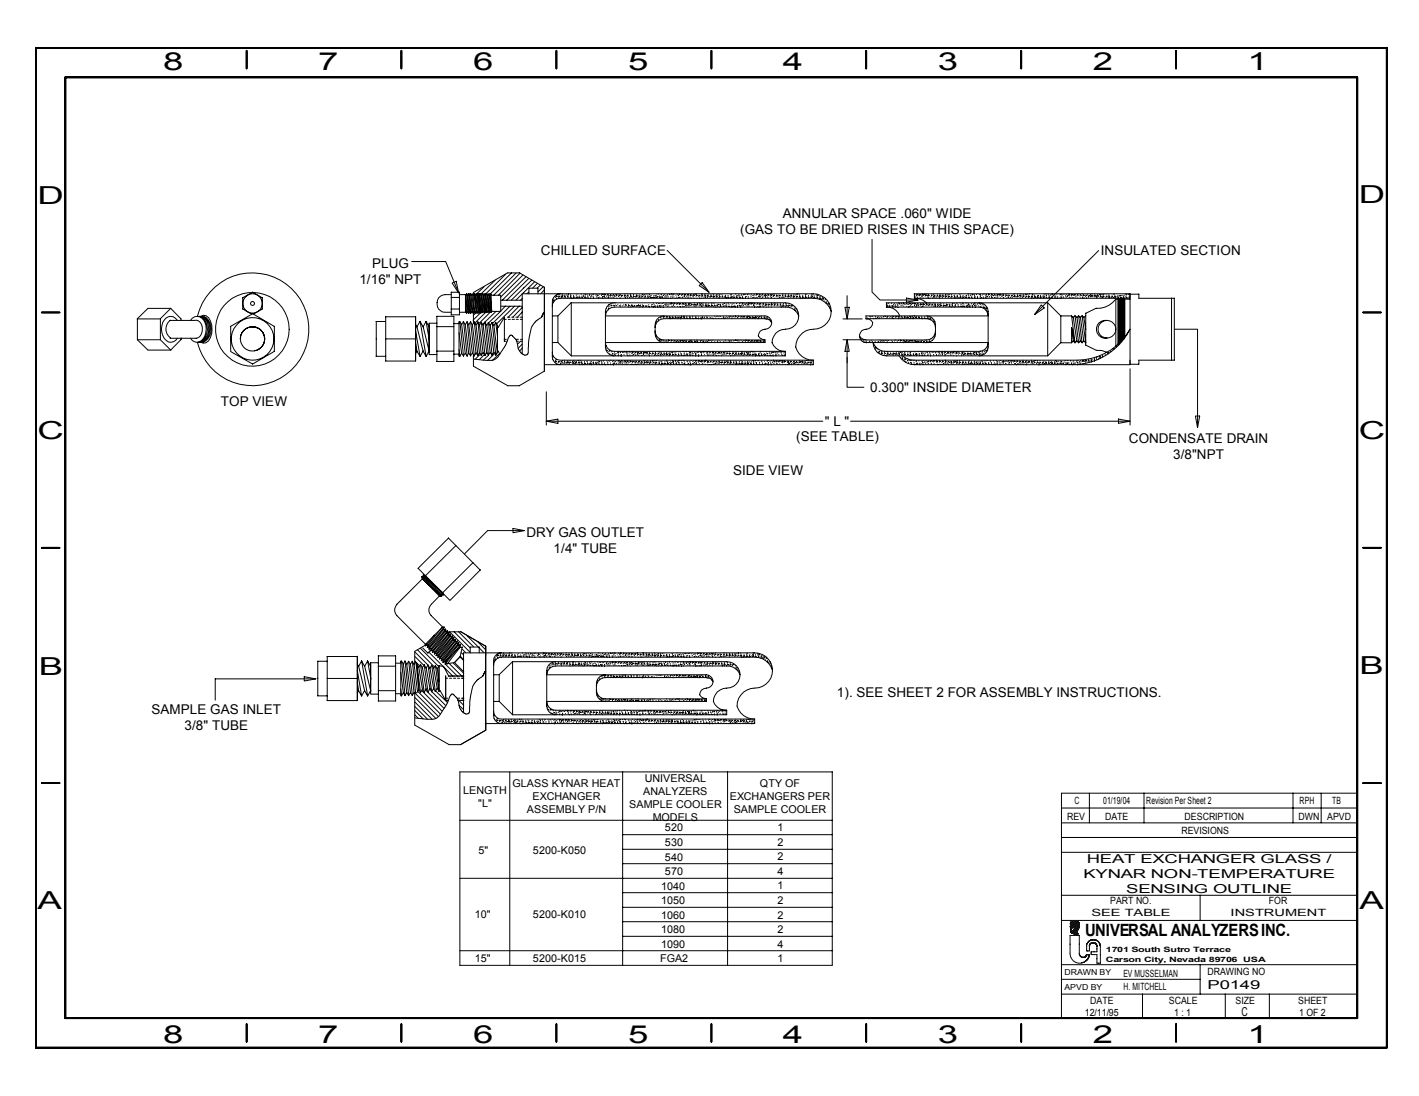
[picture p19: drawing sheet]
<svg xmlns="http://www.w3.org/2000/svg" width="279mm" height="216mm" viewBox="0 0 279 216" stroke-linecap="round" stroke-linejoin="round" font-family="sans-serif">
<defs><g id="words">
<g font-size="4.9">
<text x="32.1" y="13.8">8</text>
<text x="62.7" y="13.8">7</text>
<text x="93.1" y="13.8">6</text>
<text x="123.7" y="13.8">5</text>
<text x="154.1" y="13.8">4</text>
<text x="184.7" y="13.8">3</text>
<text x="215.2" y="13.8">2</text>
<text x="245.7" y="13.8">1</text>
<text x="7.4" y="40.1">D</text>
<text x="267.5" y="40">D</text>
<text x="7.4" y="86.5">C</text>
<text x="267.5" y="86.5">C</text>
<text x="7.6" y="132.9">B</text>
<text x="267.7" y="132.7">B</text>
<text x="7.4" y="179.2">A</text>
<text x="267.7" y="179.2">A</text>
<text x="32.1" y="205.5">8</text>
<text x="62.7" y="205.5">7</text>
<text x="93.1" y="205.5">6</text>
<text x="123.7" y="205.5">5</text>
<text x="154.1" y="205.5">4</text>
<text x="184.7" y="205.5">3</text>
<text x="215.2" y="205.5">2</text>
<text x="245.7" y="205.5">1</text>
</g>
<text font-size="3.3" x="213.7" y="184.4">UNIVERSAL ANALYZERS INC.</text>
<g font-size="2.7">
<text x="145.8" y="46.1">(GAS TO BE DRIED RISES IN THIS SPACE)</text>
<text x="154.1" y="43">ANNULAR SPACE .060&quot; WIDE</text>
<text x="73.3" y="52.7">PLUG</text>
<text x="106.5" y="50.2">CHILLED SURFACE</text>
<text x="216.7" y="50.3">INSULATED SECTION</text>
<text x="70.8" y="55.9">1/16&quot; NPT</text>
<text x="171.4" y="77.3">0.300&quot; INSIDE DIAMETER</text>
<text x="43.5" y="80">TOP VIEW</text>
<text x="162.4" y="83.9">&quot; L &quot;</text>
<text x="156.8" y="87">(SEE TABLE)</text>
<text x="222.3" y="87.2">CONDENSATE DRAIN</text>
<text x="144.4" y="93.6">SIDE VIEW</text>
<text x="231" y="90.4">3/8&quot;NPT</text>
<text x="103.7" y="105.7">DRY GAS OUTLET</text>
<text x="109" y="108.9">1/4&quot; TUBE</text>
<text x="164.8" y="137.3">1). SEE SHEET 2 FOR ASSEMBLY INSTRUCTIONS.</text>
<text x="29.8" y="140.6">SAMPLE GAS INLET</text>
<text x="36.3" y="143.8">3/8&quot; TUBE</text>
</g>
<g font-size="2.4">
<text x="213.3" y="173">KYNAR NON-TEMPERATURE</text>
<text x="214" y="170.1">HEAT EXCHANGER GLASS /</text>
<text x="221.7" y="175.9">SENSING OUTLINE</text>
<text x="237.7" y="194.9">P0149</text>
<text x="244.4" y="200.2">C</text>
</g>
<g font-size="2.1">
<text x="100.9" y="155">GLASS KYNAR HEAT</text>
<text x="127" y="154">UNIVERSAL</text>
<text x="149.6" y="155">QTY OF</text>
<text x="91.2" y="156.5">LENGTH</text>
<text x="94.2" y="159">&quot;L&quot;</text>
<text x="103.8" y="160.1">ASSEMBLY P/N</text>
<text x="104.9" y="157.6">EXCHANGER</text>
<text x="123.9" y="159.1">SAMPLE COOLER</text>
<text x="126.7" y="156.6">ANALYZERS</text>
<text x="128.5" y="161.6">MODELS</text>
<text x="143.7" y="157.5">EXCHANGERS PER</text>
<text x="144.5" y="160.1">SAMPLE COOLER</text>
<text x="130.9" y="163.8">520</text>
<text x="130.9" y="166.7">530</text>
<text x="153.1" y="163.8">1</text>
<text x="153.1" y="166.7">2</text>
<text x="94.2" y="168.2">5&quot;</text>
<text x="104.9" y="168.2">5200-K050</text>
<text x="130.9" y="169.5">540</text>
<text x="130.9" y="172.4">570</text>
<text x="153.1" y="169.5">2</text>
<text x="153.1" y="172.4">4</text>
<text x="130.2" y="175.2">1040</text>
<text x="130.2" y="178.1">1050</text>
<text x="153.1" y="175.2">1</text>
<text x="153.1" y="178.1">2</text>
<text x="93.5" y="180.9">10&quot;</text>
<text x="104.9" y="180.9">5200-K010</text>
<text x="130.2" y="180.9">1060</text>
<text x="130.2" y="183.8">1080</text>
<text x="153.1" y="180.9">2</text>
<text x="153.1" y="183.8">2</text>
<text x="93.5" y="189.5">15&quot;</text>
<text x="104.9" y="189.5">5200-K015</text>
<text x="130" y="189.5">FGA2</text>
<text x="130.2" y="186.7">1090</text>
<text x="153.1" y="189.5">1</text>
<text x="153.1" y="186.7">4</text>
</g>
<g font-size="2">
<text x="210.1" y="161.5">REV</text>
<text x="211.5" y="158.4">C</text>
<text x="217.2" y="158.4">01/19/04</text>
<text x="217.6" y="161.5">DATE</text>
<text x="225.7" y="158.4">Revision Per Sheet 2</text>
<text x="233.3" y="161.5">DESCRIPTION</text>
<text x="255.7" y="161.5">DWN</text>
<text x="255.9" y="158.4">RPH</text>
<text x="261.3" y="161.5">APVD</text>
<text x="262.3" y="158.4">TB</text>
<text x="232.6" y="164.4">REVISIONS</text>
<text x="218.6" y="178.1">PART NO.</text>
<text x="249.8" y="178.1">FOR</text>
<text x="214.9" y="180.5">SEE TABLE</text>
<text x="242.3" y="180.5">INSTRUMENT</text>
<text x="214.7" y="197.9">DATE</text>
<text x="221.2" y="192.4">EV MUSSELMAN</text>
<text x="221.2" y="195">H. MITCHELL</text>
<text x="230.2" y="197.9">SCALE</text>
<text x="237.7" y="192.1">DRAWING NO</text>
<text x="243.3" y="197.9">SIZE</text>
<text x="255.6" y="197.9">SHEET</text>
<text x="213.6" y="200.2">12/11/95</text>
<text x="231.2" y="200.2">1 : 1</text>
<text x="255.8" y="200.2">1 OF 2</text>
</g>
<g font-size="1.6">
<text x="209.6" y="194.9">APVD BY</text>
<text x="209.6" y="192.1">DRAWN BY</text>
</g>
<g font-size="1.4">
<text x="217.7" y="187.5">1701 South Sutro Terrace</text>
<text x="217.7" y="189.4">Carson City, Nevada 89706</text>
<text x="244.8" y="189.4">USA</text>
</g>
</g></defs>
<g fill="none" stroke="#000" stroke-width=".2">
<path d="M47.8 58.7v2.2l1.8 1M49.7 57.5l1.9 1.2M49.7 57.6l-1.9 1.1M51.6 58.6v2.3l-1.7 1M81.1 51.5h6.7l2.5 6.2M88.8 57.6h1.7M88.8 58.6h1.7M88.9 57.5v4.5M88.9 58a2.18 2.18 0 0 0-2.8 1.1 1.72 1.72 0 0 0 1.6 2.4h1.2M89 55.8l.8-.4 .5 2.3zM90.5 58h1.2M90.5 57.5v4.5h-1.7"/>
<path d="M91.6 58l.1 .2M91.7 59.1l.2 2.6-.2-.3M91.7 58v3.5h-1.2M91.7 58.2l.4 3.2M91.9 57.8l.2 .4 .2-.4 .4 3.9M91.9 57.9l.4 3.8-.2-.3M91.9 57.8l-.2 .4M92.1 58.2l.4 3.1M92.3 57.8l.2 .4M92.5 58.2l.4 3.1M92.7 57.9l.2 .3 .2-.3M92.7 57.9l.4 3.7-.2-.3"/>
<path d="M92.7 57.9l-.2 .3M92.9 58.2l.4 3.1M93.1 57.9l.2 .3M93.1 58l.4 3.7-.2-.4-.2 .3M93.3 58.2l.2-.3 .4 3.8-.2-.4M93.3 58.2l.4 3.1M93.5 57.9l.2 .3M93.7 58.2l.4 3.2M93.9 57.8l.2 .4M93.9 57.8l-.2 .4M93.9 57.9l.4 3.8-.2-.3M94.1 58.2l.4 3.2"/>
<path d="M94.3 57.8l.2 .4v3.2M94.3 57.8l-.2 .4M94.3 57.9l.2 3.5M94.5 58.5l.4 2.8M94.7 57.8l.2 .4 .2-.4M94.7 57.8l.4 3.8-.2-.3M94.9 58.2l.4 3.1M95 57.8l.3 .4M95.1 57.9l.4 3.7-.2-.3M95.3 58.2l.2-.3 .4 3.7-.2-.3M95.3 58.2l.4 3.1M95.3 56.5l-1.4 1.4"/>
<path d="M95.5 57.9l.2 .3 .2-.3 .4 3.7M95.7 58.2l.4 3.1M95.8 57.9l.3 .4M96.1 58.2l.4 3.1M96.3 57.9l.2 .4M96.3 57.9l-.2 .4M96.3 57.9l.4 3.7M96.7 57.9l-.2 .4M96.8 58.2h1.8v3.1h-1.8M96.8 58.2l-.1-.2 .1 3.3-.3-3M97.5 55.2l-3.1 2.9M98.6 59.1h4.3"/>
<path d="M99.6 54l-4.1 4M99.9 53.8h2.4M100 53.7l-6.8 3.9v.4M100.7 53.8l-4.3 4.3M101.6 53.8l-4.4 4.4M102.2 53.7l5 2.9M102.4 53.8l-4.3 4.4M102.8 58.8l-.3 .3M103 54.2l-4.4 4.3M103.1 56.7l-2.4 2.4M103.6 54.5l-4.7 4.6M104.1 54.9l-4.3 4.2"/>
<path d="M104.1 57.5l-.4 .4M104.1 57.9v-1.1h1.8v1.1M104.7 55.2l-1.7 1.6M105.2 55.5l-3.6 3.6M105.8 55.8l-.9 1M106.4 56.2l-.7 .6M107 56.5l-1.1 1M107.2 56.6v16.5l-5 2.9M107.2 57.1l-.7 .8M108.8 59.4h.1M108.9 59.6h.1M109 58.9l.1 .1"/>
<path d="M109 59.2h.1M109.1 59.3h.1M109.3 58.5h.1M109.4 58.5v.1M109.5 58.3h.1M109.6 58.9v.1M109.6 58.3h.1M109.6 58.8h.1M109.6 58.4h.1M109.6 58.3l.1 .1M110 58.5v.1M110 58.3l.1 .1"/>
<path d="M110.1 58.3v.1M110.1 58v.1M110.2 58.7v.1M110.2 58.4v.1M110.3 57.9a1.63 1.63 0 0 0-1.5 1.6v10.7a1.61 1.61 0 0 0 1.5 1.6M110.4 58.3h.1M110.5 58.6h.1M110.6 58.4h.1M110.6 58.1h.1M110.7 57.9h.1M110.7 58.5h.1M110.8 58.5h.1"/>
<path d="M110.8 58.1v.1M111.1 58.6v.1M111.2 58.4h.1M111.2 58.1l.1 .1M111.3 58.5h.1M111.5 58.1h.1M111.7 58.7h.1M111.8 58.1v.1M111.8 58.4v.1M111.8 58.1l.1 .1M111.9 58.5h.1M111.9 57.9l.1 .1"/>
<path d="M112.2 58.7l.1 .1M112.3 58.2h.1M112.3 58.5h.1M112.3 57.9l.1 .1M112.4 59.6h42.2a2.6 2.6 0 0 1 2.7 2.7 2.6 2.6 0 0 1-2.7 2.6 2.6 2.6 0 0 0-2.6 2.6 2.65 2.65 0 0 0 2.6 1.7M112.4 58.3h.1M112.5 58.5v.1M112.6 58.8h.1M112.8 58.8h.1M112.9 58.2v.1M112.9 58.5h.1M113 58.4h.1"/>
<path d="M113 58.6h.1M113 58.7l.1 .1M113.4 58.7h.1M113.5 58.5v.1M113.5 58.3h.1M113.6 58v.1M113.6 58.6l.1 .1M113.7 58.5h.1M114 58.5v.1M114 58.3h.1M114.1 58.6l.1 .1M114.2 58.5h.1"/>
<path d="M114.4 57.9l.1 .1M114.6 58.5h.1M114.6 58.6h.1M114.6 58.3h.1M114.7 58.7h.1M114.9 58.3h.1M115 58h.1M115.1 58.6l.1 .1M115.1 58.3l.1 .1M115.3 58h.1M115.3 58.3h.1M115.3 58.7l.1 .1"/>
<path d="M115.4 58.6v.1M115.6 58h.1M115.7 58.3h.1M115.7 58.4h.1M115.7 58.7h.1M115.9 58.8h.1M116 58.1h.1M116.1 58l.1 .1M116.3 58.4v.1M116.3 58.7v.1M116.4 58.3h.1M116.4 58.1h.1"/>
<path d="M116.5 58.4l.1 .1M116.7 58v.1M116.8 58l.1 .1M116.8 58.7l.1 .1M116.8 58.5h.1M116.9 57.9l.1 .1M117.3 58.1h.1M117.4 58.5h.1M117.5 58h.1M117.6 58.1v.1M117.6 58.5h.1M117.7 58.2v.1"/>
<path d="M117.8 58.1l.1 .1M117.9 58.6v.2M118 58.5h.1M118.1 58h.1M118.3 58.7h.1M118.4 58.2h.1M118.5 57.9v.1M118.6 58.5v.1M118.6 58h.1M118.7 58.6v.1M118.7 58.8h.1M118.7 58.4h.1"/>
<path d="M118.7 57.9v.1M118.8 58h.1M119 58.2v.1M119 58.5h.1M119 58h.1M119.1 58.6h.1M119.2 58l.1 .1M119.4 58.5h.1M119.5 58.2v.1M119.6 58h.1M119.7 58.6v.1M119.8 58.1h.1"/>
<path d="M119.8 58.4v.1M119.8 58.6l.1 .1M119.8 58.2h.1M120.1 58.3h.1M120.2 58h.1M120.3 58.6v.1M120.4 58.1v.1M120.5 58.3h.1M120.7 58.3h.1M120.7 58.6h.1M120.7 58l.1 .1M120.8 58.7h.1"/>
<path d="M120.9 58.1l.1 .2M121 58.4v.1M121.2 58.3l.1 .1M121.3 59.6a1.81 1.81 0 0 0-2.1 1.8v7a1.76 1.76 0 0 0 1.7 1.7M121.3 58l.1 .1M121.4 58.7l.1 .1M121.5 58.2h.1M121.7 58v.1M121.8 58.4h.1M121.9 58.1v.1M122 58.8h.1M122 58.2l.1 .1"/>
<path d="M122.1 58l.1 .1M122.1 58.7h.1M122.3 58.4h.1M122.4 58.2h.1M122.6 58.3h.1M122.9 58.4l.1 .1M122.9 58.2h.1M123 57.9l.1 .1M123 58.1v.1M123 58.2h.1M123.1 58.6v.1M123.2 58.3h.1"/>
<path d="M123.3 58.3h.1M123.5 58.5h.1M123.5 58.6l.1 .1M123.6 58.2v.1M123.6 57.9v.1M123.7 58.3h.1M123.9 58.6h.1M124.1 58.5h.1M124.1 58h.1M124.2 58.3h.1M124.2 58h.1M124.2 58.4l.1 .1"/>
<path d="M124.3 58.3v.1M124.4 58.5l.1 .1M124.6 58.5l.1 .1M124.7 58.4v.1M124.7 58h.1M124.7 58.3h.1M124.9 58.4h.1M125.1 58.4h.1M125.2 58.5v.1M125.2 58.3h.1M125.3 58.3v.1M125.3 58v.1"/>
<path d="M125.4 58.2v.1M125.4 58.4l.1 .1M125.8 58.6h.1M125.8 58.2l.1 .1M125.9 58.1h.1M125.9 58.4h.1M125.9 58.5l.1 .1M126 58.5h.1M126.2 58.2h.1M126.3 58.6l.1 .1M126.4 58.1h.1M126.4 58.4h.1"/>
<path d="M126.5 58h.1M126.6 58.5h.1M126.7 58.1v.1M126.8 58.7h.1M126.9 58h.1M127 58.1v.1M127 58.4v.1M127.1 58.3v.1M127.1 58.5h.1M127.3 58h.1M127.5 58.7v.1M127.6 58.2h.1"/>
<path d="M127.6 58.5h.1M127.7 58.5l.1 .1M127.8 58l.1 .1M127.8 58.4h.1M128 58.7l.1 .1M128.1 58.5h.1M128.1 58.2l.1 .1M128.2 58.1v.1M128.3 58.6h.1M128.4 58.6h.1M128.5 60h.1M128.7 59.7h.1"/>
<path d="M128.7 58.5l.1 .1M128.7 58.3h.1M128.8 58.6h.1M129 58.2v.1M129 58.6v.1M129.2 58.5v.1M129.2 59.7l.1 .1M129.2 58.5l.1 .1M129.2 58.3h.1M129.3 57.9l.1 .1M129.4 58.6l.1 .1M129.5 58.4h.1"/>
<path d="M129.6 59.8h.1M129.7 57.9v.1M129.8 59.8h.1M129.8 58.3h.1M129.8 58.6h.1M129.9 58.4h.1M130 58.7h.1M130 58.7l.1 .1M130.1 59.8l.1 .1M130.1 58l.1 .1M130.1 58.5l.1 .1M130.2 58h.1"/>
<path d="M130.3 58.3v.1M130.4 59.8h.1M130.4 58.3v.1M130.4 58.6v.1M130.6 58.7v.1M130.6 59.6v.1M130.6 58.2h.1M130.8 58h.1M130.9 58.4h.1M130.9 58.7h.1M130.9 59.8l.1 .1M131.1 58.2h.1"/>
<path d="M131.1 58.8h.1M131.2 58.5h.1M131.2 59.7h.1M131.3 58.3h.1M131.4 49.3l8.2 8.3M131.4 58h.1M131.4 58.1l.1 .1M131.5 59.9h.1M131.5 58.4l.1 .1M131.5 58.7l.1 .1M131.7 60h.1M131.7 59.7h.1"/>
<path d="M131.8 58h.1M131.9 58l.1 .1M132.1 59.8v.1M132.1 59.9h.1M132.1 58.4v.1M132.1 58.7v.1M132.2 59.6v.1M132.2 57.9h.1M132.3 58.3h.1M132.3 59.7l.1 .1M132.4 57.9l.1 .1M132.4 58.5l.1 .1"/>
<path d="M132.5 59.8v.1M132.5 58.1h.1M132.6 57.9v.1M132.6 59.9l.1 .1M132.7 58.5h.1M132.7 59.7h.1M132.7 57.9l.1 .1M132.8 59.8h.1M132.9 58.8h.1M133.1 58.1v.1M133.2 59.9l.1 .1M133.2 58.5h.1"/>
<path d="M133.3 58.7v.1M133.3 59.7v.1M133.3 58h.1M133.4 59.8l.1 .1M133.5 58.1h.1M133.6 59.6v.1M133.6 58.2h.1M133.6 58.5l.1 .1M133.7 59.9l.1 .1M133.7 57.9l.1 .1M133.8 58.5v.1M133.9 59.8h.1"/>
<path d="M133.9 58h.1M134 58.5l.1 .1M134 59.9h.1M134.2 58.2h.1M134.3 58h.1M134.4 58.6h.1M134.4 58.5h.1M134.5 59.8h.1M134.5 58v.1M134.6 59.9h.1M134.7 59.9h.1M134.7 58.4v.1"/>
<path d="M134.7 58.2l.1 .1M134.8 58.3v.1M134.8 58h.1M134.9 59.7v.1M134.9 58.6l.1 .1M135 59.8v.1M135 58.1h.1M135.2 58.3v.1M135.2 59.9h.1M135.3 58.7h.1M135.3 58.3h.1M135.4 58h.1"/>
<path d="M135.5 58.6l.1 .1M135.6 58.3h.1M135.6 59.9h.1M135.6 58.1h.1M135.7 59.9l.1 .1M135.8 59.7l.1 .2M135.8 58.7h.1M135.9 58.1v.1M135.9 58.3h.1M136 58v.1M136.1 58.7h.1M136.1 59.9l.1 .1"/>
<path d="M136.1 58.1l.1 .1M136.3 60h.1M136.3 58.1l.1 .1M136.4 58.5h.1M136.4 58.3l.1 .1M136.6 60h.1M136.6 58.1h.1M136.6 58.7l.1 .1M136.7 58.1h.1M136.7 59.9v.1M136.7 59.6v.1M136.7 58.2h.1"/>
<path d="M137 60v.1M137 59.9v.1M137 58h.1M137 57.9l.1 .1M137 58.3l.1 .1M137.1 58.1l.1 .1M137.2 59.9l.1 .1M137.2 58.8h.1M137.3 59.7h.1M137.3 58.2v.1M137.3 59.8h.1M137.6 58.3h.1"/>
<path d="M137.6 58.4h.1M137.7 58.2h.1M137.7 56.3l.6-.6 1.3 1.9zM137.7 59.7v.1M137.8 58.7v.1M137.8 59.7h.1M137.8 60h.1M137.8 58.3h.1M138.1 59.7v.1M138.1 59.8l.1 .1M138.1 58.7l.1 .1M138.1 57.9l.1 .1"/>
<path d="M138.1 58.3h.1M138.2 58.4v.1M138.3 58.2h.1M138.3 57.9v.1M138.4 59.7v.1M138.4 58.3h.1M138.6 58.7h.1M138.7 58l.1 .1M138.7 58.5h.1M138.8 57.9l.1 .1M138.8 58.2l.1 .1M138.9 58.5h.1"/>
<path d="M139 59.9h.1M139 59.8h.1M139 58.3h.1M139.3 58.5h.1M139.3 58.2l.1 .1M139.4 58h.1M139.5 59.8l.1 .1M139.5 58.3l.1 .1M139.7 58.5h.1M139.9 58.5h.1M140 58h.1M140 58.3h.1"/>
<path d="M140.1 59.7h.1M140.1 59.9h.1M140.1 58.4h.1M140.4 59.7h.1M140.4 58.5l.1 .1M140.4 57.9l.1 .1M140.4 58.4l.1 .1M140.4 58.3l.1 .1M140.5 58v.1M140.5 58.6l.1 .1M140.7 59.9h.1M140.7 58.4v.1"/>
<path d="M140.8 58.3h.1M141 58.6h.1M141.1 58.1h.1M141.1 58.3v.1M141.2 59.9h.1M141.2 58.5h.1M141.4 59.9l.1 .1M141.6 59.9v.1M141.6 58.6v.1M141.6 58.2h.1M141.6 58l.1 .1M141.6 58.4l.1 .1"/>
<path d="M141.8 59.9l.1 .1M141.8 58.5h.1M141.9 58l.1 .1M142.1 58.7h.1M142.2 58.4v.1M142.2 59.9h.1M142.2 58.1l.1 .1M142.4 60h.1M142.4 58.5h.1M142.6 59.7v.1M142.7 58.4l.1 .1M142.7 58.6v.1"/>
<path d="M142.8 58.2l.1 .1M143 59.7h.1M143 58.5v.1M143 58.7h.1M143.3 58.7v.1M143.3 59.6l.1 .1M143.3 58.2l.1 .1M143.3 58.5h.1M143.4 58.7h.1M143.5 58.6h.1M143.8 58.6l.1 .1M143.8 58l.1 .1"/>
<path d="M143.9 59.7h.1M143.9 58.3h.1M143.9 58.5h.1M144 58h.1M144.1 58.6v.1M144.1 58.5h.1M144.2 59.9h.1M144.5 59.7v.1M144.5 58.5v.1M144.5 58.3h.1M144.5 58.5h.1M144.7 58.6v.1"/>
<path d="M144.9 58.4l.1 .1M145 59.8h.1M145 58.3h.1M145 58.6h.1M145.1 58.3h.1M145.2 58.7h.1M145.3 58.3h.1M145.5 58h.1M145.6 59.8h.1M145.6 58.3l.1 .1M145.6 58.6l.1 .1M145.7 58.2v.1"/>
<path d="M145.7 58.7h.1M145.8 58.6h.1M145.8 59.6l.1 .1M146 58h.1M146.1 58.2v.1M146.1 59.7h.1M146.1 58.5l.1 .1M146.2 58.4h.1M146.2 58.7h.1M146.2 59.8v.1M146.3 58.8h.1M146.4 58l.1 .1"/>
<path d="M146.4 59.7h.1M146.6 58h.1M146.7 59.9h.1M146.8 58.7h.1M146.8 58.4v.1M146.8 58h.1M146.9 58.4h.1M147 59.7h.1M147 59.9h.1M147.2 58v.1M147.2 58h.1M147.3 59.9v.1"/>
<path d="M147.3 58.7l.1 .1M147.3 58.4l.1 .1M147.3 59.9h.1M147.4 57.9v.1M147.4 59.6v.1M147.5 59.9h.1M147.5 59.7l.1 .1M147.7 58.1h.1M147.8 59.7h.1M147.8 58.5h.1M147.9 59.9v.1M148 57.9v.1"/>
<path d="M148 59.7h.1M148.1 58.2h.1M148.1 59.8h.1M148.2 59.6l.1 .1M148.3 58.6v.1M148.3 58.1v.1M148.4 59.7h.1M148.4 58.1l.1 .1M148.4 59.9l.1 .1M148.5 58.5h.1M148.5 58h.1M148.5 59.7l.1 .1"/>
<path d="M148.7 58.6v.1M148.7 59.8v.1M148.8 58.2h.1M148.9 57.9l.1 .1M149 58.5l.1 .1M149 60h.1M149.1 58h.1M149.1 59.7v.1M149.2 57.9v.1M149.3 59.9h.1M149.4 58.4v.1M149.4 58.2h.1"/>
<path d="M149.5 59.8v.1M149.5 58l.1 .1M149.6 59.9v.1M149.6 58.4h.1M149.6 58.6h.1M149.6 58l.1 .1M149.6 59.8h.1M149.8 58.3v.1M149.8 59.9h.1M150 58.2v.1M150.1 58h.1M150.2 58.6h.1"/>
<path d="M150.2 58.4h.1M150.2 58.1h.1M150.2 59.8l.1 .1M150.4 59.9h.1M150.5 58.3h.1M150.5 58.2l.1 .1M150.7 58h.1M150.7 58.6v.1M150.7 58.3h.1M150.8 58.1h.1M150.8 59.9h.1M150.9 58.2h.1"/>
<path d="M151 59.9v.1M151 58.5l.1 .1M151.1 58.3h.1M151.2 58l.1 .1M151.3 58.7h.1M151.3 58.1v.1M151.4 58.1v.1M151.4 59.9h.1M151.5 60h.1M151.7 58.3v.1M151.7 58h.1M151.8 58.1h.1"/>
<path d="M151.8 58.7l.1 .1M151.8 59.8l.1 .1M151.8 58.5l.1 .1M151.8 58l.1 .1M151.9 58.2h.1M151.9 59.6l.1 .1M152.1 58h.1M152.2 58.3v.1M152.3 58.3v.1M152.4 59.8v.1M152.4 58.1v.1M152.4 58.8h.1"/>
<path d="M152.4 57.9l.1 .1M152.5 58.2v.1M152.5 59.9v.1M152.5 59.6v.1M152.7 59.8h.1M152.8 58.4h.1M152.9 58.1l.1 .1M153 58.3h.1M153.1 58.3h.1M153.1 59.7h.1M153.1 60h.1M153.2 58.8h.1"/>
<path d="M153.3 58.1l.1 .1M153.4 58.4v.1M153.5 58.2h.1M153.5 58.6h.1M153.6 58.3h.1M153.6 59.7l.1 .1M153.9 58.6h.1M154 58.5h.1M154.1 57.9v.1M154.1 58.2v.1M154.1 58.5l.1 .1M154.1 57.9l.1 .1"/>
<path d="M154.2 59.8h.1M154.2 58.3h.1M154.3 58.5v.1M154.5 58.5h.1M154.6 58.3h.1M154.6 58h.1M154.6 58.4h.1M154.7 59.7v.1M154.8 59.8v.1M154.8 58.3v.1M155.1 58.3v.1M155.1 58.5h.1"/>
<path d="M155.2 58.7v.1M155.2 58h.1M155.2 58.3h.1M155.3 58.2h.1M155.3 59.8l.1 .1M155.3 58.4h.1M155.4 58.3l.1 .1M155.7 58.5v.1M155.7 58l.1 .1M155.7 58.3h.1M155.8 58.2h.1M155.9 58.4l.1 .1"/>
<path d="M156.2 58.1v.1M156.2 58.6h.1M156.3 58.3h.1M156.3 58.3v.1M156.3 58.5h.1M156.3 58l.1 .1M156.5 58.4h-.1M156.6 58.1h.1M156.8 58.6v.1M156.9 58.4h.1M156.9 58.1h.1M156.9 57.9l.1 .1"/>
<path d="M157.1 58.5h.1M157.3 57.9l.1 .1M157.4 58.7h.1M157.4 58.1l.1 .1M157.4 58.4l.1 .1M157.4 58.3h.1M157.6 58.7v.1M157.6 58.5h.1M157.9 58.7h.1M158 58.8h.1M158 58.2h.1M158 58.5h.1"/>
<path d="M158.2 58.5v.1M158.4 58.7l.1 .1M158.5 58.7v.1M158.6 58v.1M158.6 58.2v.1M158.6 58.5h.1M158.6 58.4v.1M158.7 58h.1M158.7 58.5l.1 .1M158.8 58.6h.1M159 58.8h.1M159.1 58.5h.1"/>
<path d="M159.2 58.5h.1M159.2 58.2v.1M159.3 58.6h.1M159.6 58.5h.1M159.7 58.3h.1M159.7 58.5l.1 .1M159.9 58.3h.1M159.9 57.9v.1M159.9 58.3v.1M159.9 58.6v.1M160.1 57.9v.1M160.1 57.9h-57.3v11.8"/>
<path d="M160.1 57.9a3.5 3.5 0 0 1 3.6 3.5 3.5 3.5 0 0 1-3.6 3.5 3.5 3.5 0 0 0-3.4 3.5 3.5 3.5 0 0 0 3.4 2.6M160.3 58.3h.1M160.3 58.6h.1M160.4 58.7h.1M160.7 58.3h.1M160.7 58h.1M160.9 58.3v.1M160.9 58.6v.1M161 58.5h.1M161 58.2h.1M161 58.7v.1M161 58.1h.1"/>
<path d="M161.3 58.9h.1M161.4 58.7h.1M161.4 58.4h.1M161.6 58.5h.1M161.6 58.8h.1M161.8 58.9v.1M161.9 58.9v.1M162 58.7h.1M162.1 58.9l.1 .1M162.1 58.8h.1M162.3 59.3h.1M162.5 59h.1"/>
<path d="M162.5 58.9h.1M162.6 59.6l.1 .1M162.6 59.4h.1M162.8 59.7v.1M162.9 59.7v.1M163.1 59.9h.1M163.2 59.7h.1M163.3 59.9v.1M166.8 58.3v4.5M171.7 47.2v10.3l1.6 1.6h7.5M174.5 59.6h31.8v10.5M174.5 59.6v.9a2.58 2.58 0 0 1 2.7 1.7"/>
<path d="M174.6 59.8h.1M174.9 59.7l.1 .1M175.5 59.7l.1 .1M176.1 59.8h.1M176.6 59.8l.1 .1M176.7 60h.1M176.9 59.6v.1M177 59.7h.1M177.1 59.8v.1M177.2 59.9h.1M177.5 59.8v.1M177.5 59.7h.1"/>
<path d="M177.8 59.9h.1M177.8 59.6l.1 .1M177.9 59.8h.1M178 59.7l.1 .1M178.1 59.9l.1 .1M178.4 59.9h.1M178.4 59.7h.1M178.5 58.7l2.3 .4-2.3 .4zM178.6 59.8h.1M178.7 59.9l.1 .1M178.9 59.9v.1M179 59.7h.1"/>
<path d="M179.2 59.8v.1M179.3 59.8v.1M179.5 60h.1M179.6 59.7v.1M179.7 59.8v.1M179.9 59.7v.1M180 58.8h42.5M180 57.8v1h.9l.8 .3 .8 .5M180.1 58l.1 .1M180.1 59.8h.1M180.2 58.3v.1M180.3 59.9h.1"/>
<path d="M180.3 58.7h.1M180.4 58l.1 .1M180.5 58.2v.1M180.6 58h.1M180.6 58.3h.1M180.6 58.6h.1M180.7 59.8v.1M180.7 58v.1M180.8 59.9h.1M180.9 58.1l.1 .1M181 58.3h.1M181.1 58h.1"/>
<path d="M181.2 60h.1M181.2 58.6v.1M181.3 59.9h.1M181.3 58.1l.1 .1M181.4 59.9v.1M181.4 58.5h.1M181.5 60h.1M181.6 57.9v.1M181.6 59.8v.1M181.6 58.3h.1M181.7 58v.1M181.7 58.7h.1"/>
<path d="M181.8 59.9h.1M181.8 58.1l.1 .1M182 59.9v.1M182 57.9l.1 .1M182.2 58.3h.1M182.2 58.1h.1M182.3 59.8h.1M182.3 58.7l.1 .1M182.4 59.9h.1M182.4 58.2h.1M182.5 57.9v.1M182.5 60h.1"/>
<path d="M182.6 58.3h.1M182.7 58.5l.1 .1M182.7 59.8h.1M182.7 58.2h.1M182.7 58.3l.1 .1M182.8 58.7h.1M182.8 58.1h.1M182.9 58.7v.1M183 59.6v.1M183 59.9v.1M183 58.2v.1M183.1 59.7l.1 .1"/>
<path d="M183.2 58.7v.1M183.3 58.4h.1M183.4 58.1v.1M183.5 60h.1M183.5 59.7h.1M183.5 58.2l.1 .1M183.6 58.7h.1M183.7 58l.1 .1M183.9 59.7h.1M183.9 58.4v.1M183.9 57.9v.1M183.9 58.5h.1"/>
<path d="M183.9 58.2h.1M184 59.9h.1M184.1 59.7v.1M184.1 58.3h.1M184.3 58.5h.1M184.4 58.5h.1M184.5 58.2l.1 .1M184.5 57.9l.1 .1M184.7 59.8h.1M184.7 58.3h.1M184.7 58.5h.1M185 59.9v.1"/>
<path d="M185 58.5h.1M185 58.7h.1M185 58.1v.1M185 58.3h.1M185.1 58.3h.1M185.1 58h.1M185.1 59.7h.1M185.3 59.8h.1M185.3 58.3v.1M185.4 58.3h.1M185.5 58.5h.1M185.5 58.6l.1 .1"/>
<path d="M185.6 58h.1M185.6 58.3h.1M185.8 59.8v.1M185.8 58.4h.1M185.8 58.3h.1M186.1 58.5l.1 .1M186.1 58.4v.1M186.2 58.1h.1M186.2 58h.1M186.2 58.3h.1M186.4 59.9h.1M186.4 58.4h.1"/>
<path d="M186.4 59.9l.1 .1M186.6 58.1h.1M186.7 58.6h.1M186.7 58.4v.1M186.8 58v.1M186.8 58.3v.1M186.9 59.9v.1M186.9 58.4l.1 .1M186.9 59.9h.1M186.9 58l.1 .1M187.2 59.9h.1M187.2 58.6l.1 .1"/>
<path d="M187.3 58.4h.1M187.3 58.6v.1M187.3 58l.1 .1M187.5 58.5h.1M187.5 59.9v.1M187.6 59.7v.1M187.8 58.6l.1 .1M187.8 58.2l.1 .1M187.9 58.4l.1 .1M187.9 58.1l.1 .1M188 59.7v.1M188 58.7h.1"/>
<path d="M188.1 58.5h.1M188.1 59.9v.1M188.4 59.7h.1M188.4 58.7h.1M188.4 59.8l.1 .1M188.4 58.3h.1M188.5 58.2h.1M188.5 58.4v.1M188.6 58.5l.1 .1M188.6 60h.1M188.8 58.6v.1M189 58.7v.1"/>
<path d="M189 58h.1M189 59.6l.1 .1M189.1 58.2h.1M189.1 58.5h.1M189.1 58.5l.1 .1M189.2 59.9h.1M189.5 58.8h.1M189.6 59.7h.1M189.6 58.5v.1M189.6 58.5h.1M189.6 58.2l.1 .1M189.8 58.6h.1"/>
<path d="M189.9 58.4l.1 .1M190.2 58.5v.1M190.2 59.7h.1M190.2 58.3h.1M190.3 58.3h.1M190.3 58.6l.1 .1M190.4 59.6v.1M190.6 57.9v.1M190.7 58.3h.1M190.7 59.9l.1 .1M190.7 59.7l.1 .1M190.7 57.9l.1 .1"/>
<path d="M190.8 58.6h.1M190.8 58.3h.1M190.9 58.7h.1M191.1 58.2v.1M191.1 57.9l.1 .1M191.3 58.3v.1M191.3 58.5v.2M191.3 59.8h.1M191.4 58l.1 .1M191.5 58.7v.1M191.7 59.9h.1M191.7 58h.1"/>
<path d="M191.8 58l.1 .1M191.9 59.6v.1M191.9 59.8v.1M191.9 58.2h.1M191.9 58.6v.1M191.9 58.3l.1 .1M192 58.7l.1 .1M192.1 59.9h.1M192.1 59.6l.1 .1M192.2 58h.1M192.3 58h.1M192.4 59.9h.1"/>
<path d="M192.4 58.7h.1M192.4 58.4h.1M192.6 59.7h.1M192.8 58h.1M192.8 59.6a1.68 1.68 0 0 1 1.8 1.8v7a1.76 1.76 0 0 1-1.8 1.7M192.8 59.7h.1M193 59.9v.1M193 58.7v.1M193 59.9h.1M193 58.4h.1M193 58v.1M193.1 58.2h.1"/>
<path d="M193.3 59.7v.1M193.3 58.6v.1M193.4 58.1h.1M193.5 59.9h.1M193.6 58.5h.1M193.6 58.8h.1M193.7 57.9v.1M193.7 58.6v.1M194 58.1h.1M194.1 58.6h.1M194.1 58.5h.1M194.1 58.7h.1"/>
<path d="M194.1 58.3h.1M194.2 58h.1M194.4 58.4v.1M194.6 58.1v.1M194.6 57.9l.1 .1M194.7 58.5h.1M194.7 58h.1M194.8 58.4l.1 .1M195.1 58.2h.1M195.2 57.9v.1M195.2 58.4h.1M195.3 58.5v.1"/>
<path d="M195.3 58.1h.1M195.4 58h.1M195.5 58.2l.1 .1M195.7 58.2v.1M195.8 58.6h.1M195.8 58h.1M195.9 58l.1 .1M195.9 58.2l.1 .1M196.1 58.5v.1M196.3 58.3h.1M196.3 58h.1M196.3 58.2h.1"/>
<path d="M196.4 58.6l.1 .1M196.4 58.3l.1 .1M196.5 58.1h.1M196.7 58h.1M196.8 58.3h.1M196.9 58v.1M197 58.7h.1M197.1 58.1v.1M197.1 58h.1M197.2 58.3v.1M197.4 58.3h.1M197.5 58.1h.1"/>
<path d="M197.5 58h.1M197.6 58.7h.1M197.6 58.6h.1M197.6 58h.1M197.6 58.2h.1M198 58.3v.1M198 58.1h.1M198.1 58.7l.1 .1M198.2 58.2h.1M198.3 58.1l.1 .1M198.5 58.4h.1M198.5 58.6h.1"/>
<path d="M198.6 58.1l.1 .1M198.7 58.2l.1 .1M198.9 58.6h.1M199.1 58.4v.1M199.2 58.2h.1M199.3 58.5v.1M199.3 58.3h.1M199.5 57.9v.1M199.6 58.4l.1 .1M199.6 58.4h.1M199.7 58.2l.1 .1M199.7 57.9l.1 .1"/>
<path d="M199.9 58.5h.1M199.9 58.3h.1M200.1 58.4h.1M200.2 58.7v.1M200.2 58.5h.1M200.3 58.3h.1M200.3 58h.1M200.4 58.3l.1 .1M200.8 58.5h.1M200.8 58.2h.1M200.9 58.3h.1M200.9 57.9v.1"/>
<path d="M201 58.7v.1M201 58.3l.1 .1M201.2 58.1v.1M201.4 58.5v.1M201.5 58h.1M201.5 58.3h.1M201.6 58.4h.1M201.6 58.1v.1M201.9 58.6h.1M201.9 58h.1M202 58l.1 .1M202 58.3l.1 .1"/>
<path d="M202.1 58l.1 .1M202.2 58.4v.1M202.3 57.9l.1 .1M202.5 58.6h.1M202.5 58.3h.1M202.6 58.4h.1M202.6 58.1h.1M202.7 58.5h.1M202.7 57.8v.1M203 58.8h.1M203.1 58.6v.1M203.2 58.1v.1"/>
<path d="M203.2 58.4v.1M203.3 58.5h.1M203.3 58.3h.1M203.3 58h.1M203.4 58.7l.1 .1M203.6 58.1h.1M203.6 58.7h.1M203.7 58.4l.1 .1M203.7 58.2h.1M203.8 58.5v.1M203.9 58.5h.1M204.2 58.7v.1"/>
<path d="M204.2 58.5v.1M204.3 58.5h.1M204.3 58.2h.1M204.4 58.5l.1 .1M204.4 58.2l.1 .1M204.6 58.5h.1M204.8 58.8h.1M204.9 58.2v.1M204.9 58.5h.1M204.9 58.3v.1M205 58.6h.1M205.3 58.3l.1 .1"/>
<path d="M205.4 58.3h.1M205.4 58.5v.1M205.4 58.7h.1M205.6 58.5h.1M205.6 58h.1M205.6 58.6v.1M205.7 58.3h.1M205.8 57.9h.1M206 58.6h.1M206 58.3h.1M206 58.1l.1 .1M206.1 58.7h.1"/>
<path d="M206.2 59.6l2.7 2.6M206.4 57.9v.1M206.5 58.1h.1M206.5 58.3l.1 .1M206.5 58.6h.1M206.6 58.5h.1M206.7 58.7l.1 .1M206.7 58.2l.1 .1M206.8 58.1h.1M207 58h.1M207.1 58.6v.1M207.1 58.3l.1 .1"/>
<path d="M207.2 57.9v.1M207.3 58.7v.1M207.5 58h.1M207.7 58.4h.1M207.7 58.7h.1M207.7 58.3h.1M207.9 58.5h.1M207.9 58.7v.1M208.1 58v.1M208.2 58.7l.1 .1M208.2 58.4l.1 .1M208.3 58.7v.1"/>
<path d="M208.7 58.7h.1M208.7 58v.1M208.8 58h.1M208.8 58.5h.1M208.8 58.8h.1M208.9 57.9l.1 .1M209 58.7v.1M209 58.1h.1M209 58.5h.1M209.2 58.1h.1M209.4 58.5h.1M209.5 58h.1"/>
<path d="M209.8 58.1v.1M209.8 58.5h.1M210 58.5h.1M210 58h.1M210.1 58.3h.1M210.1 58.3l.1 .1M210.4 58.2h.1M210.4 57.9l.1 .1M210.5 58.5l.1 .1M210.6 58.3h.1M210.6 58h.1M210.7 58.6v.1"/>
<path d="M210.9 58.2l.1 .1M211 58h.1M211.1 58.6h.1M211.2 58v.1M211.3 58.1h.1M211.3 58.6h.1M211.5 58.2v.1M211.6 58h.1M211.7 58.6v.1M211.7 58l.1 .1M211.7 58.1h.1M211.8 58.4l.1 .1"/>
<path d="M212 58.3h.1M212.1 58l.1 .1M212.2 58.7h.1M212.3 58.1v.1M212.4 57.9l.1 .1M212.6 58.3h.1M212.7 58l.1 .1M212.8 58.7h.1M212.9 58.2h.1M213 58.2v.1M213.1 58.7h.1M213.2 58.3v.1"/>
<path d="M213.3 58.1h.1M213.4 58.7v.1M213.4 58.2h.1M213.5 58.7h.1M213.6 58.2h.1M213.7 58.4h.1M213.8 58.1l.1 .1M213.9 58.8h.1M214 58.6v.1M214 58.2v.1M214.1 58h.1M214.3 58.5h.1"/>
<path d="M214.3 58.4l.1 .1M214.4 58.2h.1M214.5 58.3h.1M214.7 58.4v.1M214.7 58.4l.1 .1M214.7 58.1h.1M214.9 58.4v.1M215 57.9v.1M215 58.2v.1M215.1 58.4v.1M215.1 58.3h.1M215.4 58.3h.1"/>
<path d="M215.4 58.5h.1M215.6 58.2v.1M215.6 58h.1M215.7 58.3v.1M215.8 58.2l.1 .1M215.9 58.7h.1M215.9 58.3v.1M215.9 58.6h.1M216 58.5h.1M216.1 58h.1M216.1 58.3h.1M216.2 58.2h.1"/>
<path d="M216.3 58.3v.1M216.3 49.4l-12.6 12.6M216.5 58l.1 .1M216.6 58.5v.1M216.7 58h.1M216.7 58.3h.1M216.8 58.4h.1M217 58h.1M217 58.6h.1M217 58.1h.1M217.1 58.4h.1M217.2 58.6h.1"/>
<path d="M217.3 58.3v.1M217.3 58v.1M217.3 58h.1M217.4 58.4v.1M217.7 58.6h.1M217.8 58.1h.1M217.8 58.4h.1M218 58.5h.1M218.1 58.3l.1 .1M218.2 58.1v.1M218.3 58.6v.1M218.3 58.4h.1"/>
<path d="M218.4 58.6v.1M218.4 58.1v.1M218.5 58.5h.1M218.8 58.5v.1M218.9 58.7h.1M218.9 58.1l.1 .1M218.9 58.4l.1 .1M219.1 58.5h.1M219.2 58.6h.1M219.3 58.6h.1M219.3 58h.1M219.4 57.9v.1"/>
<path d="M219.4 58.7l.1 .1M219.5 58.2h.1M219.5 58.5h.1M219.5 58.4l.1 .1M219.7 58.5v.1M219.7 58.9v9.3M219.7 58.9a4.5 4.5 0 0 1-3.8 1.8M219.9 58.4h.1M220 58.8h.1M220.1 58.2v.1M220.1 58.5h.1M220.2 58.9v8.9"/>
<path d="M220.2 58.6h.1M220.3 58.9v8.8M220.3 58.3v.1M220.3 58.8v8.8M220.4 58.8v8.7M220.4 58.2l.1 .1M220.5 58.8v8.7M220.6 58.8v8.6M220.6 58.5l.1 .1M220.6 58.3h.1M220.7 58.2v.1M220.7 58.8v8.4"/>
<path d="M220.7 58.8v8.3M220.8 58.6l.1 .1M220.8 58.8v8.3M220.9 58.8v8.2M220.9 58.8v8.1M221 58.8v8M221.1 58.2h.1M221.1 58.8v8M221.1 58.8v7.9M221.1 58.5l.1 .1M221.2 58.8v7.8M221.2 58.3h.1"/>
<path d="M221.3 58.8l.1 7.8M221.4 58.9v7.6M221.4 58.7h.1M221.4 58.9h1.1M221.4 58.1l.1 .1M221.4 58.9v7.5v-7.5l-.4-.1-1.3 .1M221.6 58.5h.1M221.6 57.9l.1 .1M221.8 58.3h.1M221.8 58.6h.1M221.8 58h.1M222 58.7h.1"/>
<path d="M222.2 58h.1M222.3 58.3l.1 .1M222.3 58.6l.1 .1M222.5 58h1.7M222.5 57.9h-42.5M222.5 57.8v14h-42.5M224.2 57.9v.9h7M230.7 58.7v12.3M231.2 58.7v12.3h-7v.8h-1.7M27 62.8l2.1-2.1h4.5l-2.1 2.1M27.1 66.9h4.5M27.1 62.8h4.5v4.1l2 2.1h-4.5l-2-2.1z"/>
<path d="M33.5 63.1h4.9a1.45 1.45 0 0 1 1.4 1.8 1.62 1.62 0 0 1-1.1 1.7h-5.2M33.5 63.1a2.19 2.19 0 0 0 .1 3.5M33.6 60.7l2 2.1v.3M34.9 63.1a1.56 1.56 0 0 0-1.5-.8 1.56 1.56 0 0 0-1.4 1.2 3.1 3.1 0 0 0 1.1 3.9 1.52 1.52 0 0 0 1.8-.8M35.6 66.9l-2 2.1M35.6 66.6v.3M37.5 63.1a1.53 1.53 0 0 1 1.6-.8 1.53 1.53 0 0 1 1.2 1.2 3.1 3.1 0 0 1-1.1 3.9 1.49 1.49 0 0 1-1.7-.8M38.9 62.3a11.1 11.1 0 0 1 17.1-6.6 11.1 11.1 0 0 1 0 18.4 11.1 11.1 0 0 1-17.1-6.7M38.9 62.3a1.82 1.82 0 0 1 1.9 1.9 2.78 2.78 0 0 1-1.5 3.2h-.4M39.2 62.3a1.82 1.82 0 0 1 1.8 1.9 2.78 2.78 0 0 1-1.4 3.2h-.5M39.4 62.3a2.17 2.17 0 0 1 1.9 2.6 2.31 2.31 0 0 1-1.9 2.5M39.6 62.3l.4-.2a1.9 1.9 0 0 1 1.7 2 3.5 3.5 0 0 1-1.1 3.4l-.6 .1-.4-.2a2.46 2.46 0 0 0 1.9-3.2 2.04 2.04 0 0 0-1.8-1.9"/>
<path d="M45.4 64.3v5l4.3 2.4 4.3-2.5M47.4 66.3a2.69 2.69 0 0 0 .5 2l.5 .5 .7 .3 1.1-.1M47.4 66.2l-.1 .1M47.5 66l-.1 .2M47.5 65.9l-.1 .1M47.5 65.8v.1M47.6 65.7l-.1 .1M47.6 65.6l-.1 .1M47.7 65.5l-.1 .1M47.8 65.4l-.1 .1M47.8 65.4h-.1M47.9 65.2l-.1 .1"/>
<path d="M48 65.1l-.2 .3M48.1 65l-.1 .1M48.1 65h-.1M48.2 64.9l-.1 .1M48.3 64.9h-.1M48.3 64.8v.1M48.4 64.8h-.1M48.5 64.7l-.1 .1M48.7 64.6h.1M48.9 64.5l-.5 .2M49 64.5h.1M49 64.5h-.1"/>
<path d="M49.1 64.4h.2M49.2 64.4l-.1 .1M49.4 64.4h.6M49.4 64.4h-.1M49.7 61.8l4.3 2.5M49.7 61.8l-4.3 2.5M50 64.3l.2 .1M50.2 64.4l.1 .1M50.3 64.5h.1M50.4 69l-.2 .1M50.4 64.4l.2 .2M50.5 64.5v.1"/>
<path d="M50.5 69h-.1M50.6 64.5l.6 .4M50.7 68.9l-.2 .1M50.8 68.9l-.1 .1M50.8 68.8v.1M50.8 64.6l.1 .1M50.9 68.8l-.1 .1M51.1 68.7l-.2 .1M51.1 64.8l.7 .8M51.1 68.7h.1M51.2 68.6l-.1 .1M51.2 68.6v.1"/>
<path d="M51.3 68.5l-.1 .1M51.4 68.4l-.1 .1M51.5 68.3l-.1 .2M51.5 65.2l.1 .1M51.5 68.3v.1M51.6 68.2l-.1 .1M51.7 68.1l-.1 .1M51.7 65.4l.1 .1M51.7 68v.1M51.8 65.6l.1 .1M51.8 65.7l.1 .1M51.9 65.6l.1 .4"/>
<path d="M51.9 67.7v.1M51.9 67.6v.1M51.9 66l.1 .1M52 66.2l.1 .1M52 66h.1M52 66.1v.1M52 67.3v.1M52 66.4l.1 .1M52.1 67.2l-.4 .9M52.1 66.3v.2M52.1 67v.3M52.1 66.9v.2"/>
<path d="M52.1 66.5v.5M54 64.3v5M74 70.2h1.9M74.1 63.3v6.9M75.9 62.4h5.9M75.9 63.3v3.5h5.9v4.3h-5.9M75.9 62.4v.9h-1.9M75.9 66.7v4.4M81.8 67.5l.3 1.7 .6 1 .6-1.1M81.8 62.4v8.7M81.8 63.9l.3 .5 .6-1.1 1.2 6.9M81.8 65.2l.9 5"/>
<path d="M82.1 64.3l1.2 4.9 .6 1 .6-1.1M82.1 69.1l-.3 .5M83.3 64.3l1.2 4.9M83.9 63.3l-.6 1.1-.6-1.1M84.5 64.4l-.6-1.1 .6 3.6M84.5 64v5.5M86 62.3h3.4v8.9h-3.4M86 64.3h3.4M86 69.2h3.4M86 63.7h-1.5v6.2h1.5M86 62.3v8.9M88.8 60.9h1.7"/>
<path d="M89.3 69.8h1.1M89.3 63.8h1.1M90.4 63.3v6.9M90.4 63.6l.2-.3 .7 6.8-.4-.5M90.4 68.8l.2 1.4-.2-.3M90.4 65.5l.5 4.1M90.5 63.3l.4 .6 .4-.6 .7 6.8-.4-.5M90.9 69.6l-.4 .6M90.9 63.9l.7 5.7M91.2 63.3l.4 .7M91.6 69.6l-.4 .5M91.6 64l.7 5.6"/>
<path d="M91.7 60.9v.5M91.7 61.4l-.1 .1M91.9 63.4l.4 .6M92 63.4l-.4 .6M92 63.4l.7 6.7-.4-.5M92.1 61.4l-.2 .3M92.3 64l.4-.6 .7 6.7-.4-.5M92.3 69.6l-.4 .5M92.3 63.9l.7 5.7M92.5 61.3l.2 .4M92.5 61.3l-.2 .4M92.6 63.4l.4 .6"/>
<path d="M92.9 61.3l-.2 .4M93 69.6l-.4 .5M93 64l.7 5.5M93.2 63.2l.5 .7M93.2 69.8v2.3l6.8 3.9M93.2 61.5v2.2M93.3 63.4l.4 .6 .4-.6 .7 6.6-.4-.5M93.4 63.4l-.4 .6M93.4 63.5l.7 6.6-.4-.6M93.7 69.6l-.5 .7M93.7 61.3l-.2 .4M93.7 69.5l-.4 .6"/>
<path d="M93.7 64l.7 5.5M93.8 61.6l-.6 .5M94.1 63.4l.3 .7M94.1 61.4l-.2 .3M94.4 69.5l-.3 .6M94.4 64.1l.7 5.4M94.5 69.8l-1 1M94.5 60.1l.2 1.5-.2-.3M94.5 61.4l-.2 .3M94.7 63.5l.4 .6 .4-.6 .7 6.5-.4-.5M94.8 63.5l-.4 .6M94.8 63.5l.7 6.5-.4-.5"/>
<path d="M94.9 61.3l-.2 .3M94.9 61.3l-1.7 1.7M95.1 69.5l-.4 .5M95.1 64l.7 5.5M95.3 61.3l-.3 .3M95.3 69.9l-.9 .9M95.5 63.5l.3 .6M95.7 61.3l-.2 .3M95.8 61.4l-2.3 2.3M95.8 69.5l-.3 .5M95.8 64.1l.7 5.3M96.1 61.3l.2 .3"/>
<path d="M96.1 61.3l-.3 .3M96.1 70.1l-.9 .9M96.1 63.5l.4 .6 .4-.6 .7 6.4-.4-.5M96.2 63.5l-.4 .6M96.2 63.5l.7 6.5-.4-.6M96.5 61.3l.2 .3M96.5 61.3l-.2 .3M96.5 69.4l-.4 .6M96.5 64.1l.7 5.3M96.6 61.4l-2.3 2.4M96.8 61.3l-.1 .3M96.9 63.5l.3 .6 .4-.6 .4 2.8"/>
<path d="M97.2 69.4l-.3 .6M97.2 64.1l.7 5.4M97.4 69.7l-1.4 1.3M97.6 63.5l.4 .6v5.3l-.4 .5M97.7 61.3l-2.7 2.6M98.1 69.1l-.5 .9M98.1 69.2l.3 .6M98.3 69.7l-1.4 1.3M98.6 61.3l-2.4 2.3M98.6 60.3h4.3M99.3 67.2h.4M99.3 66.8h.4"/>
<path d="M99.3 62.9h.4M99.3 62.5l-1.2 2-.5-.9M99.3 62.4v4.8M99.5 60.3l-.9 1M99.9 62.5h.5M99.9 76h2.4M100.1 62.9h.4M100.4 60.3l-3.5 3.5M100.8 62.5h.4M100.8 62.9h.5M101.3 60.3l-3.6 3.5M101.6 62.5h.4"/>
<path d="M101.6 66.8h.5M101.6 62.9h.5M101.7 67.2h.4M102.2 60.3l-2.1 2.2M102.4 62.5h.5M102.4 62.9h.5M102.5 66.8h.4M102.8 67.8l-.7 .8M102.8 61.5l-.9 1M102.9 68.5l-.6 .6M102.9 60.5l-1.9 2M102.9 67.2h-.4l-.6 .6"/>
<path d="M106.6 62.5l-1 .7-1 1.3-.5 2.3-.1 2.7-.2 .3-.5 .2-.8-.5-.4-.7-.5-1.9-.8-.9h-.3l-.4 .5-.8 1.9-1.3 1.9-.4 .4-.8 .3-3.5-.3M106.7 62.4l-.1 .1M106.8 62.2l-.2 .2M106.8 62.1l-.1 .1M106.8 62v.1M106.9 62h-.1M107 61.8l-.2 .2M107 61.7l-.1 .1M107 61.6l.1 .1M107.1 61.6l-.1 .1M107.6 77.2v6.5M108.8 60.4a1.55 1.55 0 0 1 1.5-1.6h49.8a3.6 3.6 0 0 1 3.6 2.5"/>
<path d="M108.8 69.4a1.55 1.55 0 0 0 1.5 1.6h49.8M108.8 62.2h1.1l2.6-2.6v10.5M108.8 69.9h.1M108.8 70.2h.1M108.8 70.8l.1 .1M108.9 70.3h.1M109 71v.1M109.3 71.4h.1M109.3 71h.1M109.4 71.2h.1M109.4 70.9h.1M109.6 71.2v.1"/>
<path d="M109.6 71.2h.1M109.6 70.8h.1M109.8 67.4l2.7 2.7M109.9 62.2v5.3h-1.1M109.9 71.4v.1M110 71.2h.1M110.1 71.8h.1M110.1 71.3h.1M110.2 71.2h.1M110.4 71.6v.1M110.4 71.5h.1M110.5 71.2h.1"/>
<path d="M110.7 71.3v.1M110.7 71.4v.1M110.7 71v.1M110.8 71.6l.1 .1M111 71.5h.1M111.1 71h.1M111.1 71.2l.1 .1M111.2 71.6h.1M111.3 71.3v.1M111.5 71.4l.1 .1M111.6 71.5v.1M111.7 71.3h.1"/>
<path d="M111.7 71h.1M111.8 71.4h.1M111.8 71.7h.1M111.8 71.3h.1M112 71.4v.1M112.1 71.8h.1M112.1 71.5v.1M112.2 71h.1M112.2 71.3l.1 .1M112.4 71.4v.1M112.7 71.2h.1M112.7 71.6h.1"/>
<path d="M112.8 71.4h.1M112.8 71.1h.1M112.9 71.5l.1 .1M113 71.1h.1M113.1 71.2h.1M113.2 71.5l.1 .2M113.4 71.1v.1M113.4 71.4h.1M113.5 71.2h.1M113.5 71.5h.1M113.8 71.7h.1M113.8 71h.1"/>
<path d="M114 71.1v.1M114 71.4v.1M114.1 71.5h.1M114.1 71.8h.1M114.1 71.3l.1 .1M114.2 71h.1M114.3 71.3l.1 .1M114.4 71.7l.1 .1M114.5 71.2h.1M114.5 71.5h.1M114.6 71.8h.1M114.7 71.5v.1"/>
<path d="M114.9 71.8h.1M115 71.8h.1M115.1 71.5h.1M115.1 71.2h.1M115.2 71.6h.1M115.3 71.6h.1M115.3 71.8h.1M115.5 71.1v.1M115.6 71.8h.1M115.7 71.5v.1M115.7 71.2v.1M115.8 71.6v.1"/>
<path d="M116.1 71.6h.1M116.1 71.8h.1M116.2 71.3h.1M116.2 71.5v.1M116.4 71.7h.1M116.4 71.8l.1 .1M116.4 71.2h.1M116.5 71.5v.1M116.8 71.6h.1M116.8 71.3h.1M116.8 71.4h.1M116.9 71.7h.1"/>
<path d="M117.2 71.4h.1M117.3 71.3l.1 .1M117.3 71.6l.1 .1M117.3 71.7l.1 .1M117.5 71.7l.1 .1M117.6 71.5h.1M117.6 71.3v.1M117.7 71h.1M117.9 71.4h.1M117.9 71.7h.1M117.9 71.2h.1M118.1 71.8h.1"/>
<path d="M118.3 71l.1 .1M118.4 71.2h.1M118.5 71.7v.1M118.5 71.4v.1M118.5 71.5h.1M118.6 71.8h.1M118.7 71.7v.1M118.7 71.1l.1 .1M118.9 71v.1M119 71.5h.1M119 71.7l.1 .1M119.2 71.8l.1 .1"/>
<path d="M119.3 61.4h.1M119.3 61.9h.1M119.3 68v.1M119.3 61.3l.1 .1M119.4 69h.1M119.4 68.7h.1M119.4 60.8h.1M119.5 71.1h.1M119.5 71.8h.2M119.5 69.1h.1M119.6 69h.1M119.6 71.5h.1"/>
<path d="M119.6 71.3h.1M119.7 60.3v.1M119.8 61h.1M119.8 60.7l.1 .1M119.8 71.8h.1M119.8 60.5h.1M119.8 71l.1 .1M119.8 69.3h.1M120 69v.1M120 71.1l.1 .1M120 69.7h.1M120.1 60.3h.1"/>
<path d="M120.1 69.1v.1M120.2 71.8h.1M120.2 71.5h.1M120.2 60.1l.1 .1M120.3 71h.1M120.3 69.9h.1M120.4 60.5h.1M120.4 60.1l.1 .1M120.4 69.3h.1M120.5 69.2v.1M120.6 71.7v.1M120.6 71.2h.1"/>
<path d="M120.6 70h.1M120.6 69.7h.1M120.7 71.1h.1M120.7 71.8l.1 .1M120.7 71.5l.1 .1M120.7 70.1h.1M120.8 60.1l.1 .1M120.8 71h.1M120.9 71.5h.1M120.9 71.5v.1M120.9 60.5h.1M121 60.2h.1"/>
<path d="M121 71.3h.1M121 69.3v.1M121 69.8v.1M121 69.7h.1M121.2 71.2h.1M121.2 70v.1M121.2 69.7v.1M121.2 60.1h.1M121.3 71.5l.1 .1M121.4 60.2h.1M121.4 71l.1 .1M121.5 69.6v.1"/>
<path d="M121.6 69.4h.1M121.6 60l.1 .1M121.7 70.1h.1M121.7 71.5h.1M121.7 71.2h.1M121.8 69.8h.1M121.8 69.5h.1M121.8 71h.1M121.8 69.2v.1M121.9 71.6v.1M122 60.2h.1M122 71.1h.1"/>
<path d="M122 71.3l.1 .1M122.1 60.2v.1M122.1 60.4l.1 .1M122.1 71.5l.1 .1M122.1 71.2h.1M122.1 69.4l.1 .1M122.1 70.1h.1M122.2 60.1h.1M122.2 69.4v.1M122.3 69.8v.1M122.3 71.2v.1M122.3 70.1h.1"/>
<path d="M122.4 71h.1M122.4 69.3h.1M122.5 71.3v.1M122.5 71.6v.1M122.5 60.2l.1 .1M122.5 71.1l.1 .1M122.6 71.7h.1M122.6 69.4v.1M122.7 69.4v.1M122.8 60.1h.1M122.9 71.3h.1M122.9 69.9h.1"/>
<path d="M122.9 69.3h.1M122.9 71l.1 .1M123 71.7h.1M123.1 60.3h.1M123.1 60l.2 .1M123.1 71.1v.1M123.1 60l.1 .1M123.2 71.1v.1M123.3 69.5h.1M123.3 71.8h.1M123.3 71.5h.1M123.3 69.4h.1"/>
<path d="M123.3 60.1l.1 .1M123.3 69.2l.1 .1M123.4 69.2v.1M123.4 71.3v.1M123.4 69.6h.1M123.4 69.9h.1M123.5 71.1h.1M123.5 69.3l.1 .1M123.6 71.7v.1M123.6 70.1h.1M123.6 71.1h.1M123.7 60.3v.1"/>
<path d="M123.7 71.2h.1M123.7 60.1h.1M123.7 71.5h.1M123.8 60.5h.1M123.8 69.5l.1 .1M123.9 60.2h.1M123.9 69.3h.1M124 71.1h.1M124 69.9h.1M124 71.4h.1M124 70.1h.1M124.1 69.3v.1"/>
<path d="M124.1 71.1v.1M124.2 71.8h.1M124.2 60.5h.1M124.2 60.3v.1M124.2 71.2h.1M124.3 60.1v.1M124.4 60l.1 .1M124.4 70l.1 .1M124.4 69.6h.1M124.4 71.7l.1 .1M124.4 71.2h.1M124.4 69.3h.1"/>
<path d="M124.4 69.6l.1 .1M124.5 60.2h.1M124.5 69.3h.1M124.5 60.3h.1M124.5 71.4h.1M124.6 69.4h.1M124.6 69.9v.1M124.6 71.2h.1M124.7 60.4h.1M124.7 71.8h.1M124.8 69.9h.1M124.8 71.2v.1"/>
<path d="M124.9 60.2h.1M124.9 71.2v.1M124.9 60.3h.1M125 69.6h.1M125 60.2l.1 .1M125.1 71.7v.1M125.1 69.3v.1M125.1 71.4h.1M125.1 70h.1M125.2 69.9h.1M125.2 71.2h.1M125.2 71.1v.1"/>
<path d="M125.2 69.4l.1 .1M125.3 60.2v.1M125.3 71.8h.1M125.3 60.4l.1 .1M125.3 71.3h.1M125.4 60.2h.1M125.4 71.7l.1 .1M125.5 69.6h.1M125.6 60.3h.1M125.6 69.8v.1M125.6 71.5h.1M125.6 69.6h.1"/>
<path d="M125.6 69.9h.1M125.6 60.2v.1M125.6 69.4h.1M125.7 60.1h.1M125.7 70v.1M125.7 71.5h.1M125.8 69.5h.1M125.8 71.2h.1M125.8 71.7h.1M125.9 60.5h.1M125.9 69.6v.1M125.9 71.3h.1"/>
<path d="M126 60.2h.1M126 71v.1M126.1 60.1h.1M126.1 69.6l.1 .1M126.2 60.3h.1M126.2 60.4v.1M126.2 71.5h.1M126.2 69.4h.1M126.3 70v.1M126.3 69.6h.1M126.3 71.2l.1 .1M126.4 69.5v.1"/>
<path d="M126.4 60l.1 .1M126.4 70h.1M126.5 60.5h.1M126.5 71.3v.1M126.6 60.2v.1M126.6 71.5h.1M126.7 60.3h.1M126.7 69.7h.1M126.7 60.2h.1M126.7 69.6h.1M126.7 69.3h.1M126.7 71.7v.1"/>
<path d="M126.7 71.1h.1M126.7 69.8v.1M126.7 69.4l.1 .1M126.8 70.1h.1M126.8 71.5l.1 .1M126.9 69.5l.1 .1M126.9 71.3h.1M126.9 71h.1M127 71.5h.1M127 71.4h.1M127 69.4l.1 .1M127.1 60.3h.1"/>
<path d="M127.2 69.7h.1M127.3 60.4h.1M127.3 71.3h.1M127.3 60.2h.1M127.3 69.5h.1M127.4 71.5v.1M127.4 69.4h.1M127.5 69.6h.1M127.5 71.3v.1M127.5 71v.1M127.6 69.8h.1M127.6 71.4l.1 .1"/>
<path d="M127.7 60l.1 .1M127.7 60.3l.1 .1M127.7 71.2l.1 .1M127.8 69.8h.1M127.8 60.4l.1 .1M127.8 69.3v.1M127.8 71.6l.1 .1M127.8 71.3l.1 .1M127.8 69.6h.1M127.8 70.1h.1M127.9 69.5v.1M127.9 71.6h.1"/>
<path d="M128.1 69.6h.1M128.1 71.1h.1M128.1 71.3v.1M128.1 71.2v.1M128.2 71.5h.1M128.3 60v.1M128.3 60.3v.1M128.4 69.8h.1M128.4 60.4l.1 .1M128.4 71.1h.1M128.4 69.6h.1M128.5 69.3h.1"/>
<path d="M128.5 71.6l.1 .1M128.6 69.6l.1 .1M128.6 71.1h.1M128.6 71.4h.1M128.7 60.5h.1M128.7 69.6h.1M128.8 60.1h.1M128.8 71.5h.1M128.8 60.4h.1M128.8 70l.1 .1M128.9 71v.1M128.9 69.8l.1 .1"/>
<path d="M129 64.3v.1M129 60.2h.1M129 60.5h.1M129 71.4v.1M129 65.5h.1M129 71.6h.1M129 65.2a1.76 1.76 0 0 0 1.7 1.8h19.9v.5h-31.4a1.76 1.76 0 0 0 1.7 1.7h33.7M129 69.6h.1M129 69.3h.1M129 69.5v.1M129 63.7l.1 .1M129.1 71.7h.1"/>
<path d="M129.1 66.3h.1M129.1 69.7h.1M129.1 71.1h.1M129.2 71.4v.1M129.2 63.8h.1M129.2 66.2h.1M129.2 63.2v.1M129.2 71h.1M129.3 70v.1M129.3 63.3v.1M129.3 71.5h.1M129.4 66.5v.1"/>
<path d="M129.4 60.1l.1 .1M129.4 60.4l.1 .1M129.5 60.4v.1M129.5 69.9h.1M129.5 66.9l.1 .1M129.5 60.5h.1M129.6 69.6h.1M129.6 69.3h.1M129.6 63.2h.1M129.6 62.9h.1M129.7 70h.1M129.7 71.7v.1"/>
<path d="M129.8 69.7h.1M129.8 71.5h.1M129.8 71.2h.1M129.8 60.2v.1M129.8 67.1h.1M129.8 69.3l.1 .1M129.9 71.5v.1M129.9 66.9h.1M130 60.5h.1M130 60.2h.1M130 69.8v.1M130 69.9h.1"/>
<path d="M130 62.5l.1 .1M130.1 67l.1 .1M130.1 62.8l.1 .1M130.1 60.5h.1M130.1 71.2h.1M130.1 71.8l.1 .1M130.1 70.1h.1M130.1 69.4l.1 .1M130.2 60.2v.1M130.2 69.3v.1M130.2 66.9h.1M130.2 69.6v.1"/>
<path d="M130.2 71.7l.1 .1M130.3 62.4h.1M130.3 71.7h.1M130.3 69.7v.1M130.3 71.2h.1M130.3 71.5h.1M130.3 67.1h.1M130.4 69.8l.1 .1M130.5 71.6h.1M130.6 60.2h.1M130.6 60.5h.1M130.6 62.4v.1"/>
<path d="M130.6 62.6h.1M130.6 67l.1 .1M130.6 69.9l.1 .1M130.7 71.7h.1M130.7 62.3v.1M130.7 69.4h.1M130.7 69.7h.1M130.7 67.2l.1 .1M130.7 62.2a1.76 1.76 0 0 0-1.7 1.8v1.7a1.76 1.76 0 0 0 1.7 1.8M130.8 71.8h.1M130.8 69.8h.1M130.9 62.4h.1"/>
<path d="M130.9 69.8h.1M130.9 71.2v.1M130.9 71.5v.1M130.9 60l.1 .1M131 67.2h.1M131 71.6l.1 .1M131.1 60.2v.1M131.1 71.6v.1M131.1 69.6h.1M131.1 62.6l.1 .1M131.2 69.9v.1M131.2 67l.1 .1"/>
<path d="M131.2 69.4h.1M131.3 62.4v.1M131.3 60.1h.1M131.3 71h.1M131.3 67.3h.1M131.3 71.2h.1M131.3 62.4h.1M131.3 60l.1 .1M131.3 69.7v.1M131.4 71.8h.1M131.4 62.4v.1M131.4 60.4h.1"/>
<path d="M131.4 69.8l.1 .1M131.4 71.5h.1M131.4 71.2l.1 .1M131.4 71.5l.1 .1M131.5 67.2l.1 .1M131.6 69.6h.1M131.6 67h.1M131.6 71.6l.1 .1M131.7 60.2v.1M131.7 69.9v.1M131.7 62.6v.1M131.8 67.1h.1"/>
<path d="M131.8 70h.1M131.8 67l.1 .1M131.8 71.4l.1 .1M131.8 62.4h.1M131.9 69.7v.1M131.9 69.5h.1M131.9 62.7l.1 .1M131.9 71.8l.1 .1M132 69.6h.1M132 71.8h.1M132 69.9h.1M132 71.6h.1"/>
<path d="M132 71.3h.1M132 62.5h.1M132.1 67.3h.1M132.2 71.7h.1M132.2 67v.1M132.2 71.4v.1M132.2 60.3h.1M132.3 67.1h.1M132.3 69.4h.1M132.3 62.7h.1M132.3 70l.1 .1M132.4 62.4v.1"/>
<path d="M132.4 62.7h.1M132.4 60.3l.1 .1M132.4 69.8h.1M132.4 69.5h.1M132.4 71.4l.1 .1M132.4 71.1h.1M132.4 69.9l.1 .1M132.5 62.5l.1 .1M132.6 60.2h.1M132.6 69.9h.1M132.6 71.2v.1M132.6 71.6v.1"/>
<path d="M132.6 71.3v.1M132.7 67.3h.1M132.7 69.3l.1 .1M132.7 62.7h.1M132.7 71.7l.1 .1M132.8 67.1h.1M132.8 67.4v.1M132.8 60.3v.1M132.8 69.7l.1 .1M132.9 70.1h.1M132.9 62.7h.1M132.9 67.1l.1 .1"/>
<path d="M133 71.2h.1M133 71h.1M133 62.4v.1M133 69.5l.1 .1M133 69.8l.1 .1M133.1 62.4v.2M133.1 69.3h.1M133.1 71.6l.1 .1M133.1 69.9h.1M133.1 67.3l.2 .1M133.1 71.4h.1M133.3 71.8h.1"/>
<path d="M133.4 71.2h.1M133.4 67.1h.1M133.4 60.4h.1M133.4 62.7l.1 .1M133.4 62.5h.1M133.5 70.1h.1M133.5 67.2h.1M133.5 62.5h.1M133.6 69.6h.1M133.6 69.9h.1M133.6 67.3h.1M133.6 71.7h.1"/>
<path d="M133.6 71.3v.1M133.6 71h.1M133.6 69.3h.1M133.7 62.6h.1M133.7 71v.1M133.7 69.9l.1 .1M133.7 71.4l.1 .1M133.7 71.7l.1 .1M133.8 62.4l.1 .1M133.8 67.4h.1M133.9 71.8h.1M133.9 60.4l.1 .1"/>
<path d="M133.9 67.1h.1M133.9 67.2l.1 .1M133.9 69.5l.1 .1M134 62.8h.1M134 62.5l.1 .1M134.1 67.2h.1M134.1 69.6h.1M134.1 69.9l.1 .1M134.1 71h.1M134.1 71l.1 .1M134.2 62.3h.1M134.2 62.6l.1 .1"/>
<path d="M134.2 71.4l.1 .1M134.3 70h.1M134.3 67.1h.1M134.3 71.7v.1M134.3 60.4l.1 .1M134.3 60l.1 .1M134.4 67.4h.1M134.5 67.1v.1M134.5 71.8h.1M134.5 60.4v.1M134.5 71h.1M134.5 69.2l.1 .1"/>
<path d="M134.5 70h.1M134.6 62.3h.1M134.6 67.2l.1 .1M134.7 62.6h.1M134.7 62.3v.1M134.7 60.4h.1M134.7 69.9v.1M134.7 69.6v.1M134.7 62.6v.1M134.7 71.6h.1M134.7 71.1h.1M134.7 69.5v.1"/>
<path d="M134.7 67.1h.1M134.8 70l.1 .1M134.8 62.7h.1M134.8 67.4h.1M134.8 71.8l.1 .1M134.8 71.5h.1M134.8 71.8h.1M134.9 60.1h.1M134.9 69.9l.1 .1M135 67.4v.1M135 60.2h.1M135 67.2h.1"/>
<path d="M135.1 69.3h.1M135.1 67v.1M135.1 60.5h.1M135.2 67.3h.1M135.2 62.6l.1 .1M135.2 62.3l.1 .1M135.2 71.8h.1M135.3 69.9v.1M135.3 69.6v.1M135.3 71.1v.1M135.3 69.8h.1M135.4 62.7h.1"/>
<path d="M135.4 71.2h.1M135.4 60.2h.1M135.4 70l.1 .1M135.4 71.8h.1M135.4 71.5h.1M135.5 60.1v.1M135.5 67.4l.1 .1M135.6 71.6v.1M135.6 67.2v.1M135.6 60.5h.1M135.7 69.3h.1M135.7 69.7v.1"/>
<path d="M135.8 67.3v.1M135.8 62.6v.1M135.8 62.4h.1M135.8 71.2h.1M135.8 62.6h.1M135.8 60.2h.1M135.8 69.7h.1M135.8 70h.1M135.8 67l.1 .1M135.8 71.8l.1 .1M135.8 71.3l.1 .1M135.8 69.4l.1 .1"/>
<path d="M135.8 69.8h.1M135.9 62.7l.1 .1M135.9 71.5v.1M136 70.1h.1M136 67.2h.1M136 71.5v.1M136 71.8v.1M136.1 60.1v.1M136.1 71h.1M136.1 69.7v.1M136.2 67h.1M136.2 67.3h.1"/>
<path d="M136.2 67.2v.1M136.2 69.3l.1 .1M136.3 67.4h.1M136.4 62.4h.1M136.4 62.7h.1M136.4 71.6h.1M136.4 69.7v.1M136.4 70v.1M136.4 69.6h.1M136.4 71.2h.1M136.5 62.7l.1 .1M136.6 71.6h.1"/>
<path d="M136.6 60.2h.1M136.6 71l.1 .1M136.7 60.3v.1M136.7 71.4v.1M136.7 67.3h.1M136.7 67h.1M136.8 69.4h.1M136.8 69.5l.1 .1M136.9 60v.1M136.9 62.7h.1M136.9 67.4h.1M136.9 62.4l.1 .1"/>
<path d="M136.9 70.1h.1M136.9 69.8h.1M136.9 69.9h.1M136.9 71.2h.1M137 60.4v.1M137 71.6h.1M137 67.3h.1M137 69.7h.1M137 70v.1M137 71h.1M137.1 71.4h.1M137.1 67h.1"/>
<path d="M137.1 71.5v.1M137.2 60.2h.1M137.2 62.7h.1M137.2 69.5h.1M137.2 71.8h.1M137.2 71.1h.1M137.3 67.4v.1M137.3 67.3v.1M137.3 67v.1M137.4 69.4h.1M137.4 60.1h.1M137.5 67.4h.1"/>
<path d="M137.5 62.7v.1M137.5 62.4v.1M137.5 71.3v.1M137.5 71.2v.1M137.5 70.1h.1M137.5 69.8l.1 .1M137.5 69.3h.1M137.5 62.7h.1M137.5 71h.1M137.6 71h.1M137.6 69.3h.1M137.7 67.4v.1"/>
<path d="M137.7 71.6v.1M137.8 60.2v.1M137.8 71.1h.1M137.8 60.1l.1 .1M137.8 71.2h.1M137.9 67.4h.1M137.9 67.1h.1M137.9 69.4l.1 .1M138 69.3h.1M138 62.6v.1M138 60.1h.1M138 67.4v.1"/>
<path d="M138 62.8h.1M138 62.5h.1M138 67.4h.1M138.1 69.8v.1M138.1 69.7h.1M138.1 71.3h.1M138.1 62.7h.1M138.1 60.2l.1 .2M138.1 71.2h.1M138.1 67l.1 .1M138.1 69.4l.1 .1M138.1 69.9l.1 .1"/>
<path d="M138.2 71v.1M138.2 69.3h.1M138.2 71.2h.1M138.3 71.7h.1M138.3 60.3h.1M138.3 62.4v.1M138.3 71.5l.1 .1M138.3 69.3h.1M138.3 71.1l.1 .1M138.4 60v.1M138.4 67.2l.1 .1M138.4 67.4h.1"/>
<path d="M138.4 67.1h.1M138.5 69.5h.1M138.6 60.1v.1M138.6 71.1v.1M138.6 67.5h.1M138.6 69.2v.1M138.6 62.5l.1 .1M138.6 71.3l.1 .1M138.7 62.4v.1M138.7 69.8v.1M138.7 71.1h.1M138.7 69.3h.1"/>
<path d="M138.8 67.2l.1 .1M138.8 71.7l.1 .1M138.9 60.2v.1M138.9 71.2h.1M139 60.1h.1M139 71h.1M139 67.4l.1 .1M139 67.1l.1 .1M139.1 69.5v.1M139.1 60.2h.1M139.1 62.4h.1M139.1 60.4h.1"/>
<path d="M139.1 69.3h.1M139.2 62.5v.1M139.2 67.2h.1M139.2 69.4l.1 .1M139.2 71.3l.1 .1M139.2 69.9h.1M139.3 62.5h.1M139.3 60.1h.1M139.3 71.5h.1M139.3 67.3h.1M139.3 69.7h.1M139.3 69.3l.1 .1"/>
<path d="M139.3 71.1l.1 .1M139.4 69.9v.1M139.4 71.8h.1M139.4 60.3l.1 .1M139.4 71.2h.1M139.5 71.3v.1M139.5 60.1l.1 .1M139.5 67l.1 .1M139.6 60.4h.1M139.6 67.4v.1M139.6 67.1v.1M139.6 69.6h.1"/>
<path d="M139.7 71.8h.1M139.7 69.3h.1M139.7 60.2h.1M139.8 62.6h.1M139.8 69.9h.1M139.8 69.9v.1M139.8 71.4h.1M139.9 69.4h.1M139.9 71.2h.1M140 60.3v.1M140 67v.1M140 71.8h.1"/>
<path d="M140 62.6h.1M140 71.2l.1 .1M140.1 60.1v.1M140.1 67.4h.1M140.1 71.8h.1M140.1 67.2h.1M140.2 69.9h.1M140.2 69.6h.1M140.3 60.2v.1M140.3 60.2h.1M140.3 69.3v.1M140.3 62.6l.1 .1"/>
<path d="M140.3 67h.1M140.3 69.2l.1 .1M140.3 71.4l.1 .1M140.4 62.7l.1 .1M140.4 60.3l.1 .1M140.4 71.7l.1 .1M140.4 69.3h.1M140.4 69.9v.1M140.4 71.2h.1M140.5 69.4v.1M140.5 69.7l.1 .1M140.6 60.4v.1"/>
<path d="M140.6 71.2v.1M140.6 71.1h.1M140.7 60.2h.1M140.7 62.3h.1M140.7 67.2l.1 .1M140.8 69.6h.1M140.8 71.6h.1M140.8 60.5h.1M140.8 60.2l.1 .1M140.8 69.4h.1M140.9 62.7h.1M140.9 69.7h.1"/>
<path d="M140.9 69.9v.1M140.9 71.5h.1M141 69.5h.1M141 71.2h.1M141.1 70.1h.1M141.1 60.1v.1M141.1 62.4h.1M141.1 60.5h.1M141.1 71.5h.1M141.2 71.3h.1M141.2 60.2h.1M141.2 67.1l.1 .1"/>
<path d="M141.3 67.3h.1M141.3 62.3h.1M141.4 69.6h-.1M141.4 60.3h.1M141.4 69.4h.1M141.5 62.7h.1M141.5 71.5h.1M141.5 70l.1 .1M141.6 62.4h.1M141.6 69.5h.1M141.6 71v.1M141.6 67.1v.1"/>
<path d="M141.6 71.2v.1M141.6 69.6h.1M141.6 71.5v.1M141.6 69.4v.1M141.7 60.5h.1M141.7 71.3l.1 .1M141.8 60.2l.1 .1M141.9 62.3v.1M141.9 67.3v.1M141.9 69.7h.1M141.9 60.3h.1M141.9 60.3l.1 .1"/>
<path d="M141.9 71.4h.1M142 69.4v.1M142 62.7h.1M142 71.5h.1M142.1 69.5l.1 .1M142.1 70.1h.1M142.2 71h.1M142.2 71.3h.1M142.2 69.9h.1M142.3 71.4h.1M142.3 71.3l.1 .1M142.4 60.3h.1"/>
<path d="M142.4 62.4h.1M142.4 67.3l.1 .1M142.4 62.6l.1 .1M142.5 69.4l.1 .1M142.5 69.7v.1M142.5 71.7v.1M142.5 60.4h.1M142.5 67.4h.1M142.6 62.7v.1M142.6 71.5l.1 .1M142.7 62.6v.1M142.7 60.2h.1"/>
<path d="M142.7 69.6h.1M142.7 67.4h.1M142.7 71.3h.1M142.7 69.8v.1M142.7 71v.1M142.7 71.3v.1M142.8 69.3h.1M142.8 67h.1M142.8 62.6l.1 .1M142.9 71.4v.1M142.9 60.3h.1M142.9 67.4h.1"/>
<path d="M143 60v.1M143 67.4h.1M143 62.4h.1M143 69.7l.1 .1M143.1 60.1h.1M143.1 60.4v.1M143.1 71.1v.1M143.1 69.5l.1 .1M143.2 71.6h.1M143.2 69.3h.1M143.2 62.6h.1M143.3 71.3v.1"/>
<path d="M143.3 71.1h.1M143.3 69.6h.1M143.3 67.4h.1M143.4 67v.1M143.4 71.5h.1M143.5 71.1v.1M143.5 60l.1 .1M143.5 60.3l.1 .1M143.6 67.4h.1M143.6 62.4h.1M143.6 60.4h.1M143.6 69.2v.1"/>
<path d="M143.6 69.8h.1M143.6 71.5h.1M143.7 67.2h.1M143.7 69.3h.1M143.7 69.6h.1M143.8 71.6v.1M143.8 62.3h.1M143.8 71.5l.1 .1M143.8 71.2h.1M143.8 60.5h.1M143.8 69.6l.1 .1M143.8 71.1h.1"/>
<path d="M143.8 70.1h.1M143.8 71.4h.1M143.9 62.4h.1M143.9 67.1h.1M144 71.5h.1M144.1 62.7v.1M144.1 60.5h.1M144.1 60.1h.1M144.1 60.4h.1M144.1 67.2h.1M144.1 67.4v.1M144.1 62.4l.1 .1"/>
<path d="M144.1 69.8h.1M144.2 60.5h.1M144.3 69.3h.1M144.3 69.6h.1M144.3 70.1h.1M144.3 71.7h.1M144.4 62.3v.1M144.4 60.3v.1M144.4 69.6v.1M144.4 71.1v.1M144.4 71.4v.1M144.4 67.1l.1 .1"/>
<path d="M144.5 69.4h.1M144.5 67.1h.1M144.6 71.5h.1M144.7 60.1v.1M144.7 60.4v.1M144.7 69.9h.1M144.7 62.5h.1M144.7 67.5h.1M144.7 69.8l.1 .1M144.7 71.2l.1 .1M144.8 62.2v.1M144.8 60.5h.1"/>
<path d="M144.8 60.3l.1 .1M144.8 67h.1M144.8 69.6h.1M144.8 69.3h.1M144.9 71.6v.1M144.9 71.8h.1M144.9 62.4h.1M145 71.5h.1M145 69.7h.1M145 67v.1M145 69.3v.1M145 71.2h.1"/>
<path d="M145 69.9h.1M145.1 67.1h.1M145.1 71.5l.1 .1M145.2 62.5v.1M145.2 60.3h.1M145.2 60.2h.1M145.2 60.5h.1M145.2 67h.1M145.2 62.5l.1 .1M145.3 69.9h.1M145.3 67.3l.1 .1M145.3 71.7l.1 .1"/>
<path d="M145.3 67h.1M145.4 62.3h.1M145.4 69.6v.1M145.4 69.3l.1 .1M145.5 69.8v.1M145.5 71.7v.1M145.5 62.4h.1M145.5 60.1l.1 .1M145.5 69.7l.1 .1M145.5 71.5h.1M145.5 71.2h.1M145.6 67.1l.1 .1"/>
<path d="M145.7 60.2h.1M145.7 71.7l.1 .1M145.7 71.6h.1M145.8 60.5h.1M145.8 69.6v.1M145.8 62.6h.1M145.9 69.9h.1M145.9 71v.1M145.9 67h.1M145.9 62.3l.1 .1M146 60.1v.1M146 69.7h.1"/>
<path d="M146 69.4h.1M146 71.8h.1M146.1 69.8h.1M146.1 71.5v.1M146.1 60.5h.1M146.1 62.4l.1 .1M146.1 71.2v.1M146.1 71.5h.1M146.1 71.7l.1 .1M146.1 71.2h.1M146.1 60l.1 .1M146.1 67.3h.1"/>
<path d="M146.1 69.3h.1M146.1 69.6v.1M146.2 69.6v.1M146.2 67.2h.1M146.3 71.6v.1M146.3 70v.1M146.3 62.3l.1 .1M146.3 60.1h.1M146.3 60.2h.1M146.4 62.6v.1M146.4 69.9l.1 .1M146.5 67v.1"/>
<path d="M146.5 62.4h.1M146.5 71.5h.1M146.5 67.1h.1M146.5 69.4l.1 .1M146.5 69.7l.1 .1M146.6 69.6h.1M146.6 71.8h.1M146.6 62.4l.1 .1M146.7 69.8h.1M146.7 71.2v.1M146.7 71.5v.1M146.8 67.2v.1"/>
<path d="M146.8 71.6l.1 .1M146.9 67h.1M146.9 71.5h.1M146.9 60.2v.1M146.9 69.4l.1 .1M147 70h.1M147 62.6v.1M147 67.1h.1M147.1 62.4h.1M147.1 69.7l.1 .1M147.1 69.5h.1M147.2 71.8v.1"/>
<path d="M147.2 62.5h.1M147.2 71.3h.1M147.2 60.2l.1 .1M147.2 69.8l.1 .1M147.2 71.6h.1M147.3 71.5h.1M147.3 62.7l.1 .1M147.3 62.3v.1M147.3 67.2h.1M147.3 67.1v.1M147.3 69.9h.1M147.3 69.6h.1"/>
<path d="M147.3 69.4l.1 .1M147.4 71.7h.1M147.4 67l.1 .1M147.4 69.8l.1 .1M147.5 60.3h.1M147.5 62.7h.1M147.6 70v.1M147.6 67.1h.1M147.6 71.3h.1M147.6 62.4l.1 .1M147.7 62.6h.1M147.7 69.5h.1"/>
<path d="M147.7 69.8h.1M147.7 69.4h.1M147.7 71.7h.1M147.8 62.5v.1M147.8 67.4h.1M147.8 69.8l.1 .1M147.8 71.3l.1 .1M147.8 71.6l.1 .1M147.9 67.3h.1M148 71.7v.1M148 67.1h.1M148 71.2v.1"/>
<path d="M148 69.2l.1 .1M148 60.3l.1 .1M148.1 62.6h.1M148.1 62.7h.1M148.1 70.1h.1M148.1 62.4l.2 .1M148.2 67.1v.1M148.2 67.4h.1M148.2 69.8h.1M148.2 69.5l.1 .1M148.2 71h.1M148.3 60l.1 .1"/>
<path d="M148.3 62.5l.1 .1M148.3 71.1h.1M148.4 69.9h.1M148.4 71.7l.1 .1M148.4 71.4h.1M148.4 71.1h.1M148.4 62.5l.1 .2M148.4 60.2h.1M148.4 67.4h.1M148.4 69.3h.1M148.4 69.8l.1 .1M148.5 62.5v.1"/>
<path d="M148.5 67.3v.1M148.5 60.5h.1M148.5 67.1h.1M148.5 71.8h.1M148.6 69.6h.1M148.6 60.4h.1M148.6 67.3v.1M148.7 62.7v.1M148.7 70v.1M148.7 67.1v.1M148.7 71.1h.1M148.8 70.1h.1"/>
<path d="M148.8 62.5h.1M148.8 71h.1M148.8 62.4h.1M148.8 69.6h.1M148.8 69.8v.1M148.8 71.4l.1 .1M148.9 60.5h.1M148.9 69.9l.1 .1M148.9 62.6h.1M148.9 67.1l.1 .1M148.9 71.7h.1M148.9 71.4l.1 .1"/>
<path d="M149.1 67.4h.1M149.1 71.8h.1M149.1 67.1h.1M149.1 71l.1 .1M149.2 62.4h.1M149.2 70v.1M149.2 60.4h.1M149.2 67.2h.1M149.2 62.8h.1M149.3 60.5h.1M149.3 62.5l.1 .1M149.3 67.1l.1 .1"/>
<path d="M149.4 62.7h.1M149.4 69.9h.1M149.4 69.6h.1M149.4 71v.1M149.5 62.6v.1M149.5 71.4l.1 .1M149.5 71.7l.1 .1M149.6 71.3v.1M149.6 62.4h.1M149.6 60.5h.1M149.6 69.9v.2M149.6 67.1v.1"/>
<path d="M149.6 60v.1M149.6 69.6h.1M149.6 62.3v.1M149.6 67.4h.1M149.6 60.3h.1M149.6 71.8h.1M149.7 67.1v.1M149.7 69.3l.1 .1M149.7 67.1h.1M149.7 60.4l.1 .1M149.8 69.2v.1M149.9 67.2v.1"/>
<path d="M149.9 69.9h.1M149.9 62.3h.1M149.9 62.6h.1M149.9 71.1h.1M149.9 69.6l.1 .1M150 71.2h.1M150 62.7h.1M150.1 60.3h.1M150.1 70v.1M150.1 71.5h.1M150.1 71.8h.1M150.2 67.4h.1"/>
<path d="M150.2 71.7v.1M150.2 60.1h.1M150.3 67.2h.1M150.3 69.8v.1M150.3 69.3h.1M150.3 60.5h.1M150.4 67.3h.1M150.5 62.5h.1M150.5 60.2v.1M150.5 62.6v.1M150.5 62.3v.1M150.5 69.9v.1"/>
<path d="M150.5 69.6v.1M150.5 71.1v.1M150.6 71.7h.1M150.6 67.3h.1M150.6 62.8l.6 .1 .4 .2 .3 .4M150.6 62.8h-19.9a1.76 1.76 0 0 0-1.7 1.7M150.6 62.7h.1M150.7 70v.1M150.7 71.5h.1M150.7 71.8h.1M150.7 71.6h.1M150.7 62.6v.1"/>
<path d="M150.7 60.2h.1M150.7 69.8v.1M150.7 60.1v.1M150.8 60.1h.1M150.9 69.3h.1M150.9 60.5h.1M150.9 62.9h.1M151 62.6v.1M151 71.6v.1M151 69.7h.1M151 70h.1M151 71.2h.1"/>
<path d="M151 69.6h.1M151 62.3l.1 .1M151.1 71h.1M151.2 62.7h.1M151.2 60l.1 .1M151.2 70.1h.1M151.2 71.5l.1 .1M151.2 71.8l.1 .1M151.3 60.1v.1M151.3 71h.1M151.3 71.4v.1M151.3 71.5h.1"/>
<path d="M151.3 60.4l.1 .1M151.4 62.9h.1M151.4 69.6h.1M151.5 69.3v.1M151.5 62.9h.1M151.6 70h.1M151.6 60v.1M151.6 71.2h.1M151.6 70l.1 .1M151.6 69.7l.1 .1M151.7 63.3h.1M151.7 71.5h.1"/>
<path d="M151.8 71.6h.1M151.8 63.3l.1 .1M151.8 60.5h.1M151.8 71l.1 .1M151.8 69.6h.1M151.8 71.8l.1 .1M151.8 60.2h.1M151.8 70.1h.1M151.8 69.4l.1 .1M152 69.4h.1M152.1 71.4v.1M152.1 60v.1"/>
<path d="M152.2 70.1h.1M152.2 69.8h.1M152.2 71.2h.1M152.2 69.4h.1M152.3 71h.1M152.4 71.6h.1M152.4 60.2h.1M152.4 71.1h.1M152.4 71.2l.1 .1M152.5 60.2h.1M152.6 69.4h.1M152.7 60v.1"/>
<path d="M152.7 70.1h.1M152.7 69.7v.1M152.7 71.2l.1 .1M152.8 69.8h.1M152.8 69.3h.1M152.8 71h.1M152.9 71.2v.1M152.9 71.6l.1 .1M153 69.3v.1M153 71.1v.1M153 60.1h.1M153 71.1h.1"/>
<path d="M153 71.5v.1M153 60.2v.1M153 69.7h.1M153.2 69.4v.1M153.2 60.1h.1M153.2 71.2h.1M153.3 69.8h.1M153.3 71.3h.1M153.4 69.3h.1M153.4 71l.1 .1M153.5 71.7h.1M153.5 71.1l.1 .1"/>
<path d="M153.5 60.3h.1M153.6 71v.1M153.7 60v.1M153.7 69.5h.1M153.8 60.5h.1M153.8 60.1v.1M153.8 69.2l.1 .1M153.8 69.5l.1 .1M153.9 69.8v.1M153.9 71.3v.1M154 69.3h.1M154 71.1h.1"/>
<path d="M154 71v.1M154 70l.1 .1M154.1 71.7v.1M154.1 60.3l.1 .1M154.1 71.1h.1M154.1 60.1h.1M154.1 71.2h.1M154.1 69.9l.1 .1M154.2 60.5h.1M154.2 60.1h.1M154.2 71.4l-.1 .1M154.3 69.5v.1"/>
<path d="M154.3 60.2h.1M154.4 69.3h.1M154.4 71h.1M154.4 71.3l.1 .1M154.4 70h.1M154.5 69.9h.1M154.5 71.1h.1M154.5 71.1l.1 .1M154.6 60.4v.1M154.6 69.3v.1M154.6 71.8h.1M154.6 69.2v.9h-42.1"/>
<path d="M154.7 60.3v.1M154.7 71.2h.1M154.8 60v.2M154.9 60.2l.1 .1M155 71.4h.1M155.1 71.8h.1M155.1 71.1l.1 .1M155.2 71.8h.1M155.2 60.4h.1M155.2 71.2l.1 .1M155.3 71.6v.1M155.3 71.3v.1"/>
<path d="M155.3 60.1l.1 .1M155.3 60.2h.1M155.4 71.7h.1M155.4 71.6v.1M155.4 60.6h.1M155.5 60.2h.1M155.6 71.4v.1M155.7 71.2h.1M155.7 60.2h.1M155.7 60.4h.1M155.7 71.8h.1M155.8 71.2l.1 .1"/>
<path d="M155.8 71.6l.1 .1M155.9 60.2h.1M156 60.2l.1 .1M156.1 71.5h.1M156.2 71.6h.1M156.3 71.2h.1M156.4 60.5h.1M156.4 71.3h.1M156.4 71.6h.1M156.4 71.1h.1M156.4 61h.1M156.4 60.8l.1 .1"/>
<path d="M156.5 60.8l.1 .1M156.5 61.1l.1 .1M156.5 71.4l.1 .1M156.7 61.2l.1 .1M156.7 71.5h.1M156.8 60.8v.1M156.8 71.2v.1M157 71.4v.1M157 71.3v.1M157 61.4h.1M157.1 71.8h.1M157.1 61.8l.1 .1"/>
<path d="M157.2 61.8h.1M157.3 62.2a2.65 2.65 0 0 0-2.7-1.7h-33.7a1.76 1.76 0 0 0-1.7 1.7h31.4a1.31 1.31 0 0 1 1.4 1.3 1.31 1.31 0 0 1-1.4 1.4 1.3 1.3 0 0 0-1.3 1.3l.3 .4 1 .3M157.3 71.5h.1M157.4 71.4h.1M157.4 71.3h.1M157.4 71h.1M157.5 71.4h.1M157.6 71.3v.1M157.7 71.2h.1M157.9 71.5v.1M157.9 71l.1 .1M157.9 71.2v.1"/>
<path d="M157.9 71.3h.1M158 71.4h.1M158.1 71.2h.1M158.2 71.5l.1 .1M158.4 71.6h.1M158.5 71.3v.1M158.5 71.2h.1M158.5 71v.1M158.7 71.4v.1M158.7 71.6h.1M158.8 71h.1M159 71.6v.1"/>
<path d="M159.1 71.4h.1M159.1 71.1h.1M159.2 71.5h.1M159.3 71h.1M159.4 71.3v.1M159.6 71.7h.1M159.6 71.8v.1M159.6 71.1l.1 .1M159.6 71.4l.1 .1M159.8 71.5h.1M159.9 71.2h.1M159.9 71.8h.1"/>
<path d="M160.1 71.7h.1M160.1 71v.8h-52.9M163.3 60.3v.1M163.4 60.7h.1M166 62.8h3.8M166 66.9h3.8M166.4 60.5h.8l-.4 2.3zM166.8 70.4v5.9h3.3M166.8 66.9v4.6M166.8 66.9l.4 2.3h-.8zM169.2 66.2l.3 .4 1 .3M169.4 66.5h.1"/>
<path d="M169.4 66.4v.1M169.9 66.9l.1 .1M170.1 67.1v.1M170.1 67.4l.1 .1M170.1 66.9l.1 .1M170.3 66.9l.1 .1M170.5 67.5h24.1a1.76 1.76 0 0 1-1.8 1.7h-18.3M170.5 62.8h12a1.76 1.76 0 0 1 1.7 1.7M170.5 67.3v.1M170.5 62.8a1.01 1.01 0 0 1 1.3 .7 1.01 1.01 0 0 1-.8 1.3 1.67 1.67 0 0 0-1.8 1.2 1.35 1.35 0 0 0 1.3 1.5M170.5 62.2v.6M170.6 67.5h.1"/>
<path d="M170.6 67.2h.1M170.8 62.6l.1 .1M171.2 67.2v.1M171.3 62.4h.1M171.3 67.2h.1M171.4 62.7h.1M171.5 62.3v.1M171.6 67.1h.1M171.7 67.3h.1M171.7 62.3h.1M171.9 62.7h.1M172 62.8h.1"/>
<path d="M172.3 67.3h.1M172.3 68.7v.1M172.3 62.3l.1 .1M172.4 68.5h.1M172.4 62.6l.1 .1M172.4 67.4l.1 .1M172.5 62.7v.1M172.5 62.7h.1M172.6 68.6h.1M172.8 62.6h.1M172.8 69.4h.1M172.8 68.8h.1"/>
<path d="M172.9 67.3l.1 .1M172.9 62.4h.1M173 69.2h.1M173 69.5h.1M173.1 62.7v.1M173.2 62.6h.1M173.2 69.2v.1M173.2 69.6h.1M173.3 67h.1M173.3 67.3l.1 .1M173.4 67.4h.1M173.4 62.4h.1"/>
<path d="M173.5 69.7v.1M173.6 67.1h.1M173.6 69.5v.1M173.6 62.5l.1 .1M173.6 69.2l.1 .1M173.7 67.3v.1M173.7 69.6h.1M173.8 67l.1 .1M173.9 62.4h.2M174 67.4h.1M174 67.1l.1 .1M174.1 69.8h.1"/>
<path d="M174.2 69.2v.1M174.2 69.5v.1M174.3 70v.1M174.3 62.3l.1 .1M174.3 69.6h.1M174.4 67l.1 .1M174.5 62.7h.1M174.5 67.1h.1M174.5 60.5h18.3a1.76 1.76 0 0 1 1.8 1.7h-24.1M174.5 70.1h31.8M174.5 69.2a2.58 2.58 0 0 1-2.6-1.7 2.6 2.6 0 0 0 2.6 2.6M174.6 67.4v.1"/>
<path d="M174.6 62.4v.1M174.6 69.8l.1 .1M174.6 60.5h.1M174.7 70h.1M174.7 62.3l.1 .1M174.7 62.5h.1M174.7 60.1h.1M174.7 69.3h.1M174.7 69.6h.1M174.7 67.3l.1 .1M174.7 69.7l.1 .1M174.8 60.2v.1"/>
<path d="M174.8 69.3l.1 .1M174.8 62.3l.1 .1M174.8 67.1h.1M174.9 69.6v.1M175 67.1h.1M175 69.8h.1M175.1 60.1v.1M175.1 60.4v.1M175.1 67.4l.1 .1M175.1 69.9h.1M175.2 62.5h.1M175.2 60.2l.1 .1"/>
<path d="M175.3 60.5h.1M175.3 69.3h.1M175.3 69.6h.1M175.4 62.3v.1M175.4 69.8h.1M175.4 69.7h.1M175.6 67.1h.1M175.6 62.5h.1M175.6 60.2h.1M175.7 60.2h.1M175.7 60.4v.1M175.7 62.5l.1 .1"/>
<path d="M175.7 67.3h.1M175.8 69.9h.1M175.8 69.8h.1M175.8 62.3h.1M175.9 60.3v.1M175.9 62.7v.1M175.9 69.3v.1M175.9 69.6v.1M175.9 70h.1M175.9 60l.1 .1M176 62.4h.1M176 69.7l.1 .1"/>
<path d="M176.1 67.1v.1M176.1 69.6h.1M176.2 60.5h.1M176.2 60.2h.1M176.3 62.6h.1M176.3 60l.1 .1M176.3 69.9h.1M176.4 67h.1M176.4 69.7h.1M176.4 62.3v.1M176.4 60.3v.1M176.4 69.4h.1"/>
<path d="M176.5 62.4h.1M176.6 69.6h.1M176.6 69.8h.1M176.7 67.2h.1M176.7 69.9v.1M176.7 62.3h.1M176.7 60.2h.1M176.8 60.5h.1M176.9 62.6h.1M176.9 67v.1M176.9 62.7l.1 .1M176.9 67l.1 .1"/>
<path d="M176.9 69.9l.1 .1M177 69.6h.1M177 62.4h.1M177 69.7l.2 .1M177 69.4v.1M177 69.3h.1M177 70.1a3.6 3.6 0 0 0 3 1.7M177.1 62.4l.1 .1M177.2 67.2h.1M177.3 70.4h.1M177.3 69.4h.1M177.3 62.7l.1 .1"/>
<path d="M177.3 67h.1M177.4 60.2v.1M177.4 62.6l.1 .1M177.5 70h.1M177.5 67.1h.1M177.5 62.4h.1M177.5 69.4l.1 .1M177.5 69.7l.1 .1M177.6 60.2h.1M177.6 70.7h.1M177.7 70.4h.1M177.7 70.1l1.5 .8 .8 .1"/>
<path d="M177.7 62.5h.1M177.7 62.7h.1M177.7 69.3v.1M177.7 69.8l.1 .1M177.8 70.7v.1M177.8 67.2v.1M177.8 69.7l.1 .1M177.8 67.5h.1M177.9 67v.1M177.9 60.3h.1M178 70l.1 .1M178 62.7h.1"/>
<path d="M178.1 62.5v.1M178.1 67.1h.1M178.1 70.9v.1M178.1 69.3v.1M178.1 62.4h.1M178.1 71.1l.1 .1M178.1 70.5h.1M178.1 62.3l.1 .1M178.1 69.5h.1M178.1 69.8h.1M178.1 67.1l.1 .1M178.1 69.6h.1"/>
<path d="M178.2 70.7h.1M178.2 67.3v.1M178.2 62.5h.1M178.3 71.3v.1M178.3 69.9h.1M178.3 71.2h.1M178.3 67.3h.1M178.4 70.8h.1M178.4 62.5h.1M178.5 67v.1M178.5 60.3l.1 .1M178.6 62.7h.1"/>
<path d="M178.6 67.3h.1M178.6 70v.1M178.6 67.1h.1M178.6 62.4l.1 .1M178.7 71h.1M178.7 69.5v.1M178.7 69.8v.1M178.7 71l.1 .1M178.8 62.5l.1 .1M178.9 71.4h.1M178.9 69.9h.1M178.9 62.5h.1"/>
<path d="M178.9 70.8v.1M178.9 60.5h.1M178.9 67.3l.1 .1M178.9 67.2l.1 .1M179 69.5v.1M179 67.1h.1M179.1 60.3v.1M179.1 71h.1M179.1 62.7l.1 .1M179.2 70.1h.1M179.2 70h.1M179.2 62.3v.1"/>
<path d="M179.2 69.6h.1M179.2 67.1v.1M179.2 71h.1M179.2 62.5l.1 .1M179.2 71.4h.1M179.2 69.9h.1M179.3 71.4h.1M179.3 60.2h.1M179.3 67.1h.1M179.3 67.4h.1M179.3 69.8v.1M179.3 69.4v.1"/>
<path d="M179.3 60.4l.1 .1M179.4 62.6h.1M179.4 71.7h.1M179.4 71.4h.1M179.4 69.9l.1 .1M179.5 71h.1M179.5 67.4h.1M179.5 70h.1M179.6 71.8h.1M179.6 62.3h.1M179.6 67.1h.1M179.6 60.4h.1"/>
<path d="M179.7 60.4h.1M179.7 62.7v.1M179.7 62.7h.1M179.7 67.1h.1M179.7 67.2h.1M179.8 71v.1M179.8 62.5v.1M179.8 69.6h.1M179.8 69.9h.1M179.8 67.4l.1 .1M180 71.7v.1M180 71.4v.1"/>
<path d="M180 62.6v.1M180 69.9v.1M180 71h32a12.1 12.1 0 0 0 10.5-6.1 12.8 12.8 0 0 1-10.5 6.9M180 62.2v.1M180 60.2h.1M180 60l.1 .1M180.1 67v.1M180.1 67.4h.1M180.1 71.8h.1M180.1 69.3h.1M180.2 67.1v.1M180.2 71.8h.1"/>
<path d="M180.2 60.4l.1 .1M180.3 67.2h.1M180.3 69.8h.1M180.3 62.5h.1M180.3 62.3h.1M180.4 71.1h.1M180.4 71.2h.1M180.4 69.9h.1M180.4 69.6l.1 .2M180.4 71.6l.1 .1M180.4 71h.1M180.4 60.5h.1"/>
<path d="M180.4 60.1h.1M180.4 67.3l.1 .1M180.4 62.5h.1M180.4 70.1h.1M180.5 60.2h.1M180.5 62.7h.1M180.6 71.5h.1M180.6 71.8h.1M180.6 71.6v.1M180.6 70h.1M180.6 60.1h.1M180.6 67.4h.1"/>
<path d="M180.7 69.8h.1M180.7 67.2h.1M180.8 60.5h.1M180.8 69.3h.1M180.8 60.2h.1M180.8 62.4l.1 .1M180.9 67.3h.1M180.9 71v.1M180.9 62.3h.1M180.9 62.6h.1M181 71.6v.1M181 69.9v.1"/>
<path d="M181 67.2h.1M181 69.6v.1M181.1 62.7h.1M181.1 69.7v.1M181.1 71.8h.1M181.1 71.5h.1M181.1 70v.1M181.2 60.1h.1M181.2 67.4v.1M181.3 67.2h.1M181.4 60.5h.1M181.4 71.6h.1"/>
<path d="M181.4 69.3h.1M181.4 69.6h.1M181.4 67.2v.1M181.5 62.3v.1M181.5 62.6v.1M181.5 71.1l.1 .1M181.5 69.7h.1M181.5 70h.1M181.6 71.2v.1M181.6 60.3v.1M181.6 62.7v.1M181.6 67.1h.1"/>
<path d="M181.6 70h.1M181.6 69.5h.1M181.6 69.9v.1M181.7 62.7h.1M181.7 71.8h.1M181.7 71.5v.1M181.7 71.4v.1M181.7 70.1h.1M181.7 71h.1M181.7 60.3l.1 .1M181.7 60.1l.1 .1M181.8 67.5h.1"/>
<path d="M181.8 69.6h.1M181.9 67.2v.1M181.9 69.3h.1M181.9 69.9h.1M182 62.7h.1M182 67.3l.1 .1M182.1 71.2h.1M182.1 62.4h.1M182.1 71.4v.1M182.1 70v.1M182.1 69.7v.1M182.1 67h.1"/>
<path d="M182.2 62.7v.1M182.2 69.5v.1M182.2 71.5l.1 .1M182.2 71.8h.1M182.3 60.2h.1M182.3 67.5h.1M182.3 71l.1 .1M182.4 67.3h.1M182.5 62.2a1.76 1.76 0 0 1 1.7 1.8v1.7a1.76 1.76 0 0 1-1.7 1.8M182.5 71.4h.1M182.5 69.3v.1M182.5 69.3l.1 .1"/>
<path d="M182.6 62.7h.1M182.6 67.4h.1M182.6 71.2h.1M182.6 62.4h.1M182.7 67.4v.1M182.7 70v.1M182.7 69.8h.1M182.7 71.5h.1M182.7 60.1h.1M182.7 62.5h.1M182.7 67.3l.1 .1M182.7 69.7l.1 .1"/>
<path d="M182.8 71.6h.1M182.8 62.8h.1M182.8 60.1l.1 .1M182.8 71.2h.1M182.9 71v.1M182.9 60.2h.1M183 62.7h.1M183 69.3h.1M183 67v.1M183 67.3v.1M183 69.4h.1M183.1 62.9v.1"/>
<path d="M183.1 69.7h.1M183.1 60l.1 .1M183.2 62.4v.1M183.2 62.7v.1M183.2 71.1l.1 .2M183.2 70.1h.1M183.2 69.8h.1M183.3 66.8h.1M183.3 71h.1M183.3 69.3h.1M183.3 62.8l.1 .1M183.3 71.5l.1 .1"/>
<path d="M183.4 71.6v.1M183.4 60.2l.1 .1M183.5 71.1h.1M183.6 67.1h.1M183.6 71.2h.1M183.6 66.5h.1M183.6 69.4l.1 .1M183.7 63h.1M183.7 60.1h.1M183.8 71.3h.1M183.8 69.8h.1M183.9 71v.1"/>
<path d="M183.9 71.8h.1M183.9 63.4h.1M183.9 60.3v.1M183.9 63.2v.1M183.9 69.3v.1M183.9 70h.1M183.9 69.3h.1M183.9 71.7h.1M184 71h.1M184 71.1l.1 .1M184 60.2l.1 .1M184 63.3h.1"/>
<path d="M184.1 66.2h.1M184.1 60v.1M184.1 60.4h.1M184.2 65.6v.1M184.2 65.2a1.76 1.76 0 0 1-1.7 1.8h-12M184.2 69.5h.1M184.2 60.1l.1 .1M184.4 71.3h.1M184.4 71h.1M184.4 69.8v.1M184.4 69.9v.1M184.4 71.1h.1"/>
<path d="M184.4 69.3h.1M184.5 71.3v.1M184.5 71.7l.1 .1M184.6 71.2h.1M184.6 60.3v.1M184.7 60.1h.1M184.7 71.8h.1M184.7 69.4v.1M184.8 69.9v.1M184.8 60.2h.1M184.9 69.3h.1M184.9 71.3l.1 .1"/>
<path d="M184.9 69.9h.1M185 60.3v.1M185 71.1h.1M185 69.6h.1M185 69.3v.1M185.1 71.7v.1M185.1 71.8h.1M185.1 60.3l.1 .1M185.2 71.2h.1M185.2 60.1l.1 .1M185.2 69.9h.1M185.3 69.5l.1 .1"/>
<path d="M185.4 60.2h.1M185.4 69.3h.1M185.5 71.4h.1M185.5 71.8h.1M185.5 69.9v.1M185.5 69.7l.1 .1M185.6 71.1v.1M185.6 69.4h.1M185.6 71.8h.1M185.6 71.1l.1 .1M185.7 71.2h.1M185.7 60.2h.1"/>
<path d="M185.7 60.4h.1M185.8 60.1v.1M185.8 71.6h.1M185.9 69.6h.1M185.9 69.7l.1 .1M186 60.2h.1M186 69.3h.1M186.1 71.4v.1M186.1 70.1h.1M186.1 69.9v.1M186.1 60.1v.1M186.1 71.2h.1"/>
<path d="M186.1 70.9l.1 .1M186.1 71.3l.1 .1M186.1 60.2h.1M186.1 69.9h.1M186.1 69.4l.1 .1M186.2 71.6h.1M186.2 71.8h.1M186.3 60.4v.1M186.3 71.2l.1 .1M186.4 60.2h.1M186.4 69.7h.1M186.5 69.6h.1"/>
<path d="M186.5 60.2l.1 .1M186.6 69.3v.1M186.6 71.5v.1M186.6 71.5h.1M186.6 70h.1M186.7 71.2h.1M186.7 69.5v.1M186.7 69.4v.1M186.8 71.8v.1M186.9 71.3h.1M186.9 60.4v.1M186.9 71.4h.1"/>
<path d="M186.9 60.2h.1M187 60.3h.1M187 69.6l.1 .1M187.1 60.3h.1M187.1 69.5h.1M187.1 69.4h.1M187.2 71.5h.1M187.2 69.9h.1M187.2 70v.1M187.3 71.6h.1M187.3 71.2v.1M187.3 60.5h.1"/>
<path d="M187.3 69.5h.1M187.4 71.4h.1M187.4 71.3l.1 .1M187.4 60.5h.1M187.5 69.5h.1M187.5 71.7v.1M187.5 60.2v.1M187.6 69.7h.1M187.7 60.3v.1M187.7 69.4v.1M187.7 71.3l.1 .1M187.7 71.5h.1"/>
<path d="M187.7 69.3h.2M187.7 70.1h.1M187.8 71h.1M187.8 71.2l.1 .1M187.8 69.5l.1 .1M188 60.5h.1M188 71.4h.1M188 60.2l.1 .1M188.1 71.2h.1M188.1 60.1h.1M188.2 69.7h.1M188.2 60.3l.1 .1"/>
<path d="M188.2 69.3h.1M188.3 69.5h.1M188.3 71.5v.1M188.3 69.6l.1 .1M188.3 70.1h.1M188.4 71.3h.1M188.4 71h.1M188.4 71.4l.1 .1M188.4 69.4l.1 .1M188.4 69.6h.1M188.5 71.1v.1M188.6 71.4h.1"/>
<path d="M188.6 69.2v.1M188.6 71.5h.1M188.6 60.3h.1M188.7 69.7l.1 .1M188.8 60.4h.1M188.8 69.5h.1M188.9 71.1v.1M188.9 71.6h.1M189 71v.1M189 71.3v.1M189 69.6h.1M189.1 71.4l.1 .1"/>
<path d="M189.2 60v.1M189.2 60.3v.1M189.3 70.1h.1M189.3 69.8h.1M189.4 60.4v.1M189.4 69.2v.1M189.4 69.5v.1M189.4 60.3l.1 .1M189.4 71.6l.1 .1M189.5 69.4v.1M189.5 71.1h.1M189.5 71.4h.1"/>
<path d="M189.5 69.6h.1M189.6 71.7v.1M189.6 71.2v.1M189.6 60.1h.1M189.6 69.3v.1M189.6 69.7h.1M189.7 69.9h.1M189.7 71.5h.1M189.7 71.3h.1M189.8 60.1h.1M189.8 60.4h.1M189.8 60.3l.1 .1"/>
<path d="M189.9 71.8h.1M189.9 69.8h.1M189.9 60.5h.1M189.9 69.3h.1M189.9 69.6h.1M190 71.6v.1M190 69.9h.1M190.1 71.4l.1 .1M190.1 71.1l.1 .1M190.1 69.6l.1 .1M190.2 60.3h.1M190.2 71.5h.1"/>
<path d="M190.3 71.8h.1M190.3 60.4l.1 .1M190.3 60.1l.1 .1M190.4 69.8l.1 .1M190.5 69.6h.1M190.5 60.5h.1M190.5 60.1l.1 .1M190.5 69.3h.1M190.6 71.7h.1M190.7 71.2h.1M190.7 71.4v.1M190.7 69.7h.1"/>
<path d="M190.7 71.7l.1 .1M190.7 71.5h.1M190.7 60.3l.1 .1M190.7 69.6h.1M190.7 69.9l.1 .1M190.8 69.7h.1M190.8 71.5l.1 .1M190.9 71.1h.1M190.9 60.4v.1M191 60.2h.1M191 69.8l.1 .1M191.1 71.5v.1"/>
<path d="M191.1 60.5h.1M191.1 69.3v.1M191.1 69.6v.1M191.1 71.7l.1 .1M191.2 69.6l.1 .2M191.2 71.5h.1M191.3 71.2h.1M191.3 70v.1M191.3 60.1h.1M191.4 71.5v.1M191.5 71.5v.1M191.5 60.2h.1"/>
<path d="M191.5 60.5h.1M191.6 69.9h.1M191.6 69.6l.1 .1M191.6 69.4h.1M191.7 71.8h.1M191.8 71.5h.1M191.8 71.2h.1M191.8 69.8h.1M191.9 71.5h.1M191.9 71.1v.1M191.9 60.2h.1M191.9 71.8h.1"/>
<path d="M191.9 69.3v.1M191.9 69.9h.1M191.9 71.6h.1M191.9 69.5h.1M192 60.2h.1M192 60.5h.1M192.1 69.9l.1 .1M192.2 71.3v.1M192.2 60.2l.1 .1M192.2 69.7h.1M192.2 69.4h.1M192.3 71.8h.1"/>
<path d="M192.3 69.4l.1 .1M192.4 71.2v.1M192.4 71.5v.1M192.4 69.8l.1 .1M192.5 71.6l.1 .1M192.6 71.3h.1M192.6 60.2l.1 .1M192.7 70h.1M192.7 69.4l.1 .1M192.7 71.7h.1M192.8 69.7v.1M192.8 71.8h.1"/>
<path d="M193 71.3v.1M193 71.6h.1M193 69.8h.1M193 71.3h.1M193 60.5h.1M193 69.6h.1M193.1 71.7h.1M193.1 69.2v.1M193.2 60.3h.1M193.3 70v.1M193.3 71.1l.1 .1M193.3 69.8h.1"/>
<path d="M193.4 69.5h.1M193.4 60v.1M193.5 69.2v.1M193.5 71.3v.1M193.5 71.5v.2M193.5 69.8v.1M193.5 60.5h.1M193.6 69.6h.1M193.7 71.7v.1M193.7 60.3h.1M193.7 60.6h.1M193.8 71.1h.1"/>
<path d="M193.8 69.1v.1M193.8 69.2h.1M193.9 71.5h.1M193.9 60.7h.1M193.9 69.5l.1 .1M193.9 60.5h.1M194 69h.1M194.1 71.3v.1M194.1 71.6v.1M194.1 60.8v.1M194.1 71l.1 .1M194.1 71.6l.1 .1"/>
<path d="M194.1 61.1h.1M194.1 60.7h.1M194.1 69.2l.1 .1M194.2 69h.1M194.2 71.7l.1 .1M194.2 60.9h.1M194.3 69.1l.1 .1M194.3 60.6l.1 .1M194.4 68.9v.1M194.4 61.3h.1M194.4 68.6l.1 .1M194.5 71h.1"/>
<path d="M194.5 68.1h.1M194.5 61.6l.1 .1M194.6 71.7h.1M194.6 71.4h.1M194.8 71.8h.1M195 71.2v.1M195 71l.1 .1M195.2 71.4v.1M195.2 71.7v.1M195.4 71.8h.1M195.6 71.7v.1M195.6 71.1h.1"/>
<path d="M195.8 71.8h.1M195.8 71.5h.1M195.9 71.8l.1 .1M196 71.7h.1M196.1 71l.1 .1M196.3 71.5h.1M196.3 71.8h.1M196.4 71.2h.1M196.7 71.1l.1 .1M196.7 71.5h.1M196.9 71.5h.1M196.9 71.8h.1"/>
<path d="M197 71h.1M197.1 71.5h.1M197.3 71.2h.1M197.4 71.3h.1M197.5 71.5v.1M197.6 71h.1M197.6 71.1v.1M197.6 71.5h.1M197.9 71.2h.1M197.9 71.2v.1M198 71.6v.1M198 71.6h.1"/>
<path d="M198.1 71l.1 .1M198.2 71.2h.1M198.5 71.2v.1M198.5 71l.2 .1M198.6 71v.1M198.6 71.6l.1 .1M198.7 71.4h.1M198.7 71.7l.1 .1M199 71l.1 .1M199 71.2l.1 .1M199.1 71v.1M199.1 71.4l.1 .1"/>
<path d="M199.2 71.7h.1M199.3 71.1v.1M199.4 71h.1M199.6 71.3h.1M199.6 71.1h.1M199.7 71.7h.1M199.8 71.2h.1M199.9 71.1v.1M199.9 71.6v.1M200.1 71.8l.1 .1M200.2 71.3v.1M200.2 71.1h.1"/>
<path d="M200.3 71.2h.1M200.3 71.7l.1 .1M200.4 71.2h.1M200.4 71.7h.1M200.7 71.4h.1M200.8 71.1v.1M200.8 71.6l.1 .1M200.9 71.8h.1M201 71.2h.1M201 71.4h.1M201.2 71.6l.1 .1M201.3 71.4v.1"/>
<path d="M201.4 71h.1M201.4 71.2h.1M201.5 71.8h.1M201.5 71.2v.1M201.6 71.5h.1M201.8 71.4l.1 .1M201.9 71.2h.1M202 71.4v.1M202 71.8l.1 .1M202.1 71.8h.1M202.1 71.3h.1M202.1 71.6l.1 .1"/>
<path d="M202.1 71h.1M202.4 71.4h.1M202.4 71.5h.1M202.5 71.2v.1M202.6 71.3l.1 .1M202.7 71.2v.1M203 71.5h.1M203.1 71.2v.1M203.1 71h.1M203.1 71.2h.1M203.2 71.6h.1M203.2 71.3l.1 .1"/>
<path d="M203.3 71.2v.1M203.5 71.2h.1M203.5 71.5l.1 .1M203.6 71h.1M203.6 71.3h.1M203.8 71.4h.1M203.8 71h.1M204 71.6h.1M204.2 71.3l.1 .1M204.2 71l.1 .1M204.3 71h.1M204.3 71.4l.1 .1"/>
<path d="M204.4 71.4h.1M204.4 71.5h.1M204.6 71.8v.1M204.7 71.6h.1M204.8 71.1h.1M204.8 71.4h.1M204.9 71.8h.1M204.9 71.5h.1M205 60.1l.6 .6-1.9 1.3zM205.2 71.6l.1 .1M205.3 71.4l.1 .1M205.4 71.8h.1"/>
<path d="M205.4 71.1v.1M205.5 71.5h.1M205.5 71.1l.1 .1M205.6 71.8h.1M205.7 71.6v.1M205.8 71.7h.1M205.9 71.4l.1 .1M205.9 71.2h.1M206 71.5h.1M206.1 71.6h.1M206.4 71.7v.1M206.5 71.5v.1"/>
<path d="M206.5 71.2h.1M206.6 71.5l.1 .1M206.7 71.1h.1M206.8 71.4l.1 .1M206.9 71.8h.1M207.1 71.2h.1M207.1 71.5h.1M207.2 71.6h.1M207.2 71.4h.1M207.3 71.8h.1M207.5 71.8h.1M207.6 71.3v.1"/>
<path d="M207.6 71.2v.1M207.6 71.5v.1M207.8 71.6v.1M207.9 71h.1M207.9 71.3v.1M208 71.2h.1M208.1 71.8h.1M208.1 71.3h.1M208.2 71.6h.1M208.3 71.7h.1M208.4 71.2h.1M208.5 71.5v.1"/>
<path d="M208.7 71.1l.1 .1M208.7 71.3l.1 .1M208.7 71.6h.1M208.9 71.7v.1M208.9 62.2v5.3h2.1M208.9 67.5l-2.6 2.6M208.9 62.2h2.1l.3 .3 .7 4.7M209 71.2v.1M209 71.6h.1M209.3 71.3v.1M209.3 71.6v.1M209.5 71.7v.1"/>
<path d="M209.6 71.3h.1M209.7 71h.1M209.8 71.8h.1M209.9 71.7h.1M209.9 71.4h.1M210 71.8h.1M210.1 71h.1M210.1 71.5h.1M210.2 71.8h.1M210.3 71v.1M210.4 71.4l.1 .1M210.4 71.7l.1 .1"/>
<path d="M210.6 71.8h.1M210.8 71.1h.1M210.8 71l.1 .1M210.9 71.6h.1M211 71.5h.1M211 71.8h.1M211 64.5v3M211 62.2l.7 5.3M211 64.5l.3 2.7M211 64.5l.7 3M211.2 71.8v.1M211.3 71.8h.1"/>
<path d="M211.3 71.2v.1M211.3 62.5l.4-.3 .3 .3M211.3 67.2l.4 .3M211.3 71.5l.1 .1M211.3 67.2l-.3 .3M211.4 71.1h.1M211.6 71.5h.1M211.6 71.8h.1M211.7 62.2l.7 5.3M211.8 71.5h.1M212 71.1v.1M212 67.2l.4 .3"/>
<path d="M212 67.2l-.3 .3M212 62.5l.7 4.7M212.1 71.3v.1M212.1 71.5h.1M212.1 71.8h.1M212.2 71h.1M212.4 62.2l-.4 .3M212.4 62.2l.3 .3M212.4 62.2l.7 5.3M212.4 71.5h.1M212.5 71.3v.1M212.6 71.2h.1"/>
<path d="M212.6 71.7v.1M212.7 62.5l.4-.3 .3 .3M212.7 67.2l.4 .3M212.7 71.5l.1 .1M212.7 67.2l-.3 .3M212.7 62.5l.7 4.7M212.8 71h.1M212.8 71.3h.1M213.1 62.2l.7 5.3-.4-.3M213.1 71.2h.1M213.2 71h.1M213.2 71.1l.1 .1"/>
<path d="M213.3 71.6h.1M213.4 71v.1M213.4 67.2l-.3 .3M213.4 62.5l.4 2.4M213.6 71.1l.1 .1M213.7 71.5h.1M213.8 71h.1M213.8 61.7v6.3l2.1 1h1l1 .4M213.8 62.2l-.4 .3M213.9 71.1h.1M214 71.1h.1M214.2 71.2l.1 .1"/>
<path d="M214.3 70.9h.1M214.3 70.9l.1 .1M214.3 71l.1 .1M214.5 71.1v.1M214.8 70.9v.1M214.8 71.3h.1M214.9 71.2v.1M214.9 71v.1M214.9 70.8h.1M215.1 71.2h.1M215.1 70.9h.1M215.5 70.7h.1"/>
<path d="M215.5 70.8h.1M215.5 71.1h.1M215.9 70.4h.1M215.9 70.7h.1M215.9 70.4v.1M215.9 60.7l-2.1 1M216 70.8l.1 .1M216.1 70.3h.1M216.3 70.7h.1M216.5 70.5h.1M216.5 70.2l.1 .1M216.6 70.5h.1"/>
<path d="M216.7 70.3v.1M217 70.1h.1M217.1 70.3h.1M217.1 70h.1M217.6 69.8h.1M217.7 70v.1M218 63.1a1.77 1.77 0 0 0-2.1 1.8 1.77 1.77 0 0 0 2.1 1.7M218.1 69.6v.1M218.1 69.7l.1 .1M218.1 69.4l.1 .1M218.3 69.5l.1 .1M218.6 69.2l.1 .1"/>
<path d="M218.7 69.2h.1M219.1 68.8h.1M219.3 68.7h.1M219.4 68.7h.1M219.8 68.3h.1M220.2 67.9v.1M220.4 67.8h.1M220.7 67.3h.1M221.3 66.7l.1 .1M221.6 66.3h.1M221.8 66h.1M222.5 72.6v11.1"/>
<path d="M231.2 64.9h4.6v19.3M107.5 83h54.5M107.6 83l2.3-.5v.9zM167.5 83h55M220.2 82.5l2.3 .5-2.3 .4zM235.4 82h.8l-.4 2.2zM82.3 112l6.3 6.3 6-6M83 113.6l.2 .4M83 113.6l4.2 3.6M83.1 114l3.4 3.4 .5 .1M83.1 114l3.7 3.1M83.1 114l3.9 3.5"/>
<path d="M83.2 114l-5.1 5a1.65 1.65 0 0 0 0 2.3M83.4 113.3l3.8 3.5M83.4 113.7l3.8 3.1M83.7 113.4l3.5 3.4M83.8 113.5l-.5-.2 .2 .4-.5-.1M86.5 117.4l-1.6 1.6a1.54 1.54 0 0 0 0 2.3M86.8 117.1l.4 .1M86.8 117.1l.2 .4M87.2 116.8v.4M88.3 106l6.3 6.3M88.3 106l-6 6M89.7 107.5l-6 6"/>
<path d="M93.1 110.8l-6 6M96.1 104.5h7.2M96.1 104.5l-4.7 4.6M101 104.1l2.3 .4-2.3 .4zM42.4 133.7v4.2M42.4 133.7h19.8M59.9 133.3l2.3 .4-2.3 .5zM62.5 137.1h1.9M62.6 130.3v6.8M64.4 129.3h6M64.4 130.3v3.3h6v4.4h-6M64.4 129.3v1h-1.9"/>
<path d="M64.4 133.6v4.4M70.4 134.4l.2 1.7 .6 1 .6-1.1M70.4 129.3v8.7M70.4 130.8l.2 .5 .6-1.1 1.2 6.9M70.4 132.1l.8 5M70.6 131.2l1.2 4.9 .6 1 .6-1.1M70.6 136l-.2 .5M71.8 131.2l1.2 4.9M72.4 130.2l-.6 1.1-.6-1.1M73 131.3l-.6-1.1 .6 3.6M73 130.9v5.5M74.5 129.2h3.4v8.9h-3.4"/>
<path d="M74.5 131.2h3.4M74.5 136.1h3.4M74.5 130.6h-1.5v6.1h1.5M74.5 129.2v8.9M77.9 136.7h1M77.9 130.6h1M78.1 121.2l5.7 5.7M78.9 136.8l.2 .3M78.9 135.7l.2 1.4M78.9 132.4l.5 4.1M78.9 130.2v6.9M78.9 130.5l.1-.3 .4 .6"/>
<path d="M79.1 130.3l.7 6.7-.4-.5M79.4 136.5l-.4 .6M79.4 130.8l.7 5.7M79.4 130.8l.4-.6 .7 6.8-.4-.5M79.7 130.2l.4 .7M80.1 136.5l-.4 .5M80.1 130.9l.7 5.5M80.4 130.3l.4 .6 .4-.6 .3 .6M80.5 130.3l.7 6.7M80.5 130.3l-.4 .6M80.8 130.8l.7 5.6M80.8 136.4l.4 .6"/>
<path d="M80.8 136.4l-.4 .6M81.2 130.3l.6 6.2M81.5 130.9l.7 5.3M81.5 136.4l.2 .3M81.5 136.4l-.3 .6M81.7 139.1l2.5 2.5M81.7 138.3l3.4 3.4M81.7 137.4l4.1 4.1M81.7 140l1.6 1.6M81.7 130.2l.8 1.3 .3-.6M81.7 136.5l4.6 4.6M81.7 129.3l1.7 1.8"/>
<path d="M81.7 130.3l.9 .9M81.7 128.5l2.6 2.5M81.8 130.4l-.3 .5M81.9 130.6l.6 5.2M82 136.5h-.3v6.3l6.7 3.9M82.2 128l3.4 3.4M82.3 136.2l4.4 4.5M82.5 131.5l.7 4.3M82.5 135.8l-.4 .7M82.8 127.7l3.6 3.6M83.1 136.1l3.9 4M83.1 135.8l.4 .6"/>
<path d="M83.2 135.8l-.4 .6-.3-.6-.4-5 .7 5.6M83.2 127.6l1 1.1 .6-.7M83.5 130.9l.8 5.5M83.5 130.9l-.4 .7M83.5 130.9l.4 .7M83.8 135.9l3.6 3.6M83.8 127l-2.1 1.3v2.4M83.9 135.7l.4 .7M83.9 135.7l-.7-4.1-.4-.7 .7 5.5M83.9 131.6l.8 4.1M83.9 135.7l-.4 .7M84.2 127.1v.5l3.3-4.1-.2 .5h.5l-3.3 3.8h.4"/>
<path d="M84.2 127.1l-.4 .1M84.3 131l.7 5.3M84.3 131l-.4 .6M84.3 131l.4 .7 .7 3.9-.4 .7M84.5 128.5l4.7 4.7M84.6 127.4l-.1 .4M84.6 127.4l-.5 .2M84.6 131.7l.4-.6 .4 .6 .7 3.9M84.6 135.6l.4 .7M84.7 135.6l-.4 .8M84.9 121.2l2.3 2.3M84.9 127.8l-.1 .4"/>
<path d="M85 136.2l2.7 2.7M85 131l.7 5.2M85.3 128.1l-.6 .1M85.3 128.1l-.2 .4M85.3 128.1l-.5 .1M85.3 135.6l.4 .6M85.5 125.2l-1.8 1.8M85.6 125.1l-1.8 2.1 .1-.4M85.6 128.4v.4l3.1-3.9-.1 .5 .5-.1-3.2 3.9 .4-.2M85.6 128.4l-.5 .1M85.7 131.1l.7 5.1M85.7 131.1l-.4 .6"/>
<path d="M85.7 131.1l.4 .7 .3 2.4M85.8 136.1l2.3 2.3M86 128.7l-.1 .5M86 128.7l-.5 .1M86.1 135.6l.3 .6M86.1 135.6l-.4 .6M86.4 131.1l.9 .2 1 1.9M86.4 131.1v5.1M86.4 131.1l-.3 .7M86.7 129.4l-.1 .4M86.7 129.4l-.5 .1M86.7 136.1h-.3"/>
<path d="M87 123.6l-2.8 3.5M87 129.7l-.1 .4 3.1-3.8-.1 .4h.4l-3.1 3.7M87.2 130.4h.1M87.3 123.4l-1.9 1.8M87.3 124l-2.7 3.4M87.3 130l-.1 .4M87.3 130l-.4 .1M87.5 123.6l-.5 .1M87.7 124.3l-2.8 3.5M87.7 138h.6M87.7 137.5h.4M87.7 133.6h.4"/>
<path d="M87.8 133.1v4.9l-1.1-1.9M87.8 123.9l-.1 .5 .4-.1M87.8 130.9l2.2 2.3M87.8 130.3l-.2 .5 1.9-.3M87.8 130.3l-.6 .1M88 124.7l.4-.2-.1 .6M88 124.7l.4-.1-3.3 3.9M88 124.7l.1-.5-3.3 4M88 124.7l-2.7 3.4M88.2 129.8l-.4 .5M88.3 125l-2.7 3.4M88.4 124.5h2.3"/>
<path d="M88.4 124.6l-.1 .5M88.5 130.7l2.4 2.5M88.5 124.5l4.1 4M88.5 133.6h.4M88.6 125.3l-2.6 3.4M88.7 125l-.4 .1M88.9 125.7l-2.6 3.3M89.1 125.3l-.2 .4 .5-.1M89.2 130.6l2.1 2M89.3 126l-2.6 3.4M89.3 133.6h.4M89.4 125.6l-3.2 3.9 .1-.5"/>
<path d="M89.4 125.6l-.1 .5 .4-.1M89.4 124.5l3.2 3.1M89.5 130.5l1.8 1.8M89.6 128.4l-1.9 2.4M89.6 126.4l-2.6 3.3M89.7 126l-3.2 3.8 .5-.1M89.7 125.9l-.1 .5 .4-.1M89.9 126.7l-2.6 3.3M90.1 137.5h.4M90.1 133.6h.4M90.3 124.4l3 3M90.3 127l-2.6 3.3-.5 .1"/>
<path d="M90.3 138l1 .9M90.3 138.9l.9 .8M90.3 126.6v.5l.4-.1-.2 .6M90.6 129.4l-1.1 1.1M90.6 129.3l.7 .6M90.7 124.4l4.9 2.9M90.7 127l-.1 .5-3 2.8M90.7 127l-.1 .1M90.7 127l-1.3 1.7M90.8 128.6l.5 .4M91 127.8l.7 .8M91.3 128.6h57.3a3.5 3.5 0 0 1 3.5 3.5 3.5 3.5 0 0 1-3.5 3.5 3.5 3.5 0 0 0-3.5 3.5 3.5 3.5 0 0 0 3.5 2.5"/>
<path d="M91.3 128.6v11.8M91.3 130.1l-.7-.7 .4-1.9-.5 .1-2.4 3.2M91.3 133.2h-3M91.3 138h-1.1M91.3 137.5h-.4M91.3 133.6h-.4M92 125.3l3.3 3.3M92.6 128.6v-1.1h1.8v1.1M94.1 126.4l1.5 1.6M95.1 133.2l-1 .7-1 1.3-.5 2.3-.1 2.7-.2 .3-.6 .2-.8-.6-.4-.7-.4-1.7-.9-1h-.2l-.4 .4-.8 2-1.3 1.9-.6 .5-.6 .2h-1.4l-2.2-.3M95.2 133l-.2 .2M95.2 132.9l-.1 .1"/>
<path d="M95.3 132.8l-.1 .1M95.3 132.7l-.1 .1M95.3 132.7h.1M95.4 132.5l-.1 .2M95.5 132.3h.1l-.2 .1M95.5 132.5h-.2M95.5 132.3l.1 .1M95.6 127.3v16.5l-4.9 2.9M97.2 131.1a1.61 1.61 0 0 1 1.6-1.6h49.8a3.6 3.6 0 0 1 3.5 2.5M97.2 132.9h1.1v5.3h-1.1M97.3 130.1h.1M97.3 130.3h.1"/>
<path d="M97.5 129.6v.1M97.5 129.9h.1M97.6 130h.1M97.7 129.2h.1M97.8 129.2l.1 .1M97.9 129h.1M98 129.6v.1M98 129.5h.1M98 129h.1M98.1 129.1h.1M98.3 132.9l2.6-2.6h42.2a2.6 2.6 0 0 1 2.6 2.6 2.6 2.6 0 0 1-2.6 2.7 2.6 2.6 0 0 0-2.6 2.6 2.65 2.65 0 0 0 2.6 1.7M98.3 138.1l2.6 2.7"/>
<path d="M98.4 129.3h.1M98.5 129v.1M98.5 128.7l.1 .1M98.5 129l.1 .1M98.6 129.4v.1M98.6 129.1l.1 .1M98.8 128.6a1.55 1.55 0 0 0-1.6 1.6v10.7M98.9 129h.1M99 129.3h.1M99.1 129.1h.1M99.1 128.8h.1M99.1 129.2l.1 .1"/>
<path d="M99.1 128.6l.1 .1M99.2 128.8l.1 .1M99.2 129.2h.1M99.5 129.3l.1 .1M99.6 128.8l.1 .1M99.6 129.1l.1 .1M99.7 129.2h.1M99.8 129.2h.1M100 128.8h.1M100.1 129.4h.1M100.2 129.1v.1M100.2 128.8v.1"/>
<path d="M100.3 128.9h.1M100.4 128.6v.1M100.4 129.2h.1M100.7 129.4v.1M100.8 128.6v.1M100.8 128.9h.1M100.8 129.2h.1M100.9 128.9v.1M100.9 129.2l.1 .1M100.9 130.3v10.5M101 129.5h.1M101.2 129.5h.1"/>
<path d="M101.3 128.9h.1M101.3 129.2h.1M101.4 129.1l.1 .1M101.5 129.4v.1M101.5 129.3h.1M101.9 129.4v.1M101.9 129.2v.1M101.9 128.9v.1M102 128.7l.1 .1M102.1 129.3v.1M102.2 129.2v.1M102.4 129.3h.1"/>
<path d="M102.5 129h.1M102.6 129.4h.1M102.6 129.2h.1M102.9 128.6v.1M103 129.2h.1M103 129.3h.1M103 129h.1M103.2 129.4h.1M103.3 129h.1M103.4 128.7h.1M103.6 129v.1M103.6 129.3v.1"/>
<path d="M103.7 129h.1M103.7 128.7h.1M103.8 129.4v.1M103.8 129.4h.1M104 128.7h.1M104.1 128.9l.1 .1M104.2 129.1h.1M104.2 129.4h.1M104.3 129.5h.1M104.5 128.8h.1M104.6 128.7v.1M104.7 129.1l.1 .1"/>
<path d="M104.7 129.4l.1 .1M104.9 128.8h.1M104.9 128.9v.1M105 129.1v.1M105.1 128.7l.1 .1M105.3 128.7v.1M105.3 129.2h.1M105.3 129.5h.1M105.4 128.6v.1M105.7 128.8h.1M105.9 129.1v.1M106 128.7h.1"/>
<path d="M106 128.8v.1M106 129.2h.1M106.1 128.9h.1M106.3 128.8v.1M106.3 129.4v.1M106.4 129.2h.1M106.5 128.7h.1M106.7 129.4h.1M106.8 128.9h.1M106.9 128.6l.1 .1M107 129.2l.1 .1M107.1 128.7h.1"/>
<path d="M107.1 129.3v.1M107.1 129.1h.1M107.1 129.5h.1M107.1 128.6l.1 .1M107.3 128.7h.1M107.4 128.9h.1M107.4 129.2h.1M107.5 128.7h.1M107.6 129.3h.1M107.7 128.7v.1M107.7 138.7l.1 .1M107.7 132.6h.1"/>
<path d="M107.7 132.1h.1M107.8 132v.1M107.8 139.7h.1M107.8 139.4h.1M107.9 129.2h.1M107.9 131.5v.1M108 128.9h.1M108 139.8h.1M108 139.7l.1 .1M108.1 128.7h.1M108.1 131l.1 .1M108.1 129.3l.1 .1"/>
<path d="M108.2 131.7h.1M108.2 128.8h.1M108.2 129.1l.1 .1M108.2 131.4l.1 .1M108.3 131.1v.1M108.3 140h.1M108.3 128.9h.1M108.3 129.3v.1M108.4 139.7l.1 .1M108.5 131h.1M108.5 139.8l.1 .1M108.5 128.9l.1 .1"/>
<path d="M108.6 128.7l.1 .1M108.7 130.8v.1M108.7 130.6h.1M108.7 129.4h.1M108.8 128.8v.1M108.8 131.2h.1M108.9 140h.1M108.9 130.8v.1M108.9 139.9l.1 .1M108.9 130.6l.1 .1M108.9 128.9h.1M109.1 129h.1"/>
<path d="M109.1 129.3h.1M109.2 128.7v.1M109.3 130.9h.1M109.3 130.8v.1M109.3 129.4h.1M109.3 130.6h.1M109.3 128.8v.1M109.4 131.2h.1M109.4 128.9h.1M109.4 131.2h33.7a2.58 2.58 0 0 1 2.6 1.7M109.4 130.3a1.76 1.76 0 0 0-1.7 1.8v7a1.76 1.76 0 0 0 1.7 1.7M109.4 131.2a1.76 1.76 0 0 0-1.7 1.7h31.4a1.31 1.31 0 0 1 1.3 1.3 1.31 1.31 0 0 1-1.3 1.4 1.3 1.3 0 0 0-1.3 1.3l.3 .4 1 .3"/>
<path d="M109.4 130.9h.1M109.4 129.1l.1 .1M109.5 130.7h.1M109.6 130.8h.1M109.7 129v.1M109.7 128.7l.1 .1M109.8 130.8v.1M109.9 129.4v.1M109.9 130.6v.1M109.9 130.3v.1M109.9 128.9h.1M110 130.6h.1"/>
<path d="M110.1 130.7v.1M110.1 128.7l.1 .1M110.2 139.9l.1 .1M110.2 129.1h.1M110.3 128.8l.1 .1M110.4 130.9h.1M110.4 130.6h.1M110.4 129.5h.1M110.5 130.7h.1M110.5 130.4h.1M110.5 128.9h.1M110.5 130.9l.1 .1"/>
<path d="M110.5 128.7l.1 .1M110.6 131.1v.1M110.6 129.4h.1M110.6 130.8h.1M110.8 130.6h.1M110.8 129.1h.1M110.8 140h.1M110.8 128.9h.2M111 130.9v.1M111 130.7h.1M111 128.9l.1 .1M111 130.4l.1 .1"/>
<path d="M111.1 130.4h.1M111.2 130.8l.1 .1M111.4 140h.1M111.4 128.9h.1M111.4 129.1v.1M111.5 128.6v.1M111.5 131h.1M111.5 130.4l.2 .1M111.5 129.3l.1 .1M111.5 129.3v.1M111.5 130.7h.1M111.6 130.7v.1"/>
<path d="M111.6 129h.1M111.7 130.7l.1 .2M111.7 130.5h.1M111.7 129h.1M111.8 139.9v.1M111.9 130.3l.1 .1M111.9 129.2h.1M112 129.3v.1M112 128.9h.1M112 128.7h.1M112.1 131v.1M112.2 130.8h.1"/>
<path d="M112.2 130.5h.1M112.2 129v.1M112.2 131.2h.1M112.4 140h.1M112.4 129.3h.1M112.4 130.9h.1M112.5 128.7h.1M112.5 129.2h.1M112.6 128.7h.1M112.6 128.9v.1M112.6 131.1l.1 .1M112.6 131.1h.1"/>
<path d="M112.7 129.1v.1M112.7 130.5l.1 .1M112.7 130.8l.1 .1M112.7 129l.1 .1M112.8 130.5l.1 .1M112.9 140h.1M112.9 130.3v.1M112.9 130.7v.1M112.9 129.2v.1M112.9 130.9h.1M113 131h.1M113.1 129.2v.1"/>
<path d="M113.1 129.1l.1 .1M113.2 131.1h.1M113.2 128.7h.1M113.2 129h.1M113.3 130.9h.1M113.3 130.6h.1M113.3 129.1h.1M113.4 131h.1M113.5 130.9v.1M113.5 129.1h.1M113.6 129.2v.1M113.7 129h.1"/>
<path d="M113.7 129v.1M113.7 130.9l.1 .1M113.7 128.7l.1 .1M113.8 131.1h.1M113.8 128.9h.1M113.9 130.9h.1M113.9 130.6h.1M113.9 129.1v.1M114 130.6h.1M114 131h.1M114.1 130.8h.1M114.2 129.3h.1"/>
<path d="M114.3 128.9h.1M114.3 128.8h.1M114.3 129.1h.1M114.3 131.1l.1 .1M114.4 129.2v.1M114.4 130.9h.1M114.5 130.6h.1M114.5 129.2h.1M114.5 130.8h.1M114.6 131h.1M114.6 131.1h.1M114.6 128.9h.1"/>
<path d="M114.8 129.3v.1M114.9 128.8v.1M114.9 129.1h.1M114.9 130.7v.1M114.9 131.2h.1M115 128.7h.1M115 130.6l.1 .1M115 130.9l.1 .1M115 129.2h.1M115.1 131h.1M115.1 140h.1M115.1 130.4h.1"/>
<path d="M115.1 130.9h.1M115.1 128.8l.1 .1M115.2 130.6h.1M115.3 129.4h.1M115.4 128.7h.1M115.4 129.1l.1 .1M115.4 128.8l.1 .1M115.5 129l.1 .1M115.6 131h.1M115.6 130.7h.1M115.6 129.2h.1M115.7 130.6h.1"/>
<path d="M115.7 131.1h.1M115.8 130.9h.1M115.8 128.7h.1M115.9 129.4l.1 .1M116 128.9h.1M116 129.2h.1M116 130.5l.1 .1M116.2 131v.1M116.2 130.7v.1M116.2 129.2v.1M116.3 128.7v.1M116.3 129.1h.1"/>
<path d="M116.3 130.6v.1M116.3 131.1h.1M116.4 130.3v.1M116.5 129.5h.1M116.5 130.3l.1 .1M116.5 129.2h.1M116.6 128.9h.1M116.6 128.8l.1 .1M116.7 130.8h.1M116.7 131l.1 .1M116.7 129.3h.1M116.8 129.3h.1"/>
<path d="M116.9 131.1v.1M116.9 130.7h.1M116.9 140h.1M117.1 131.1v.1M117.1 130.4h.1M117.1 128.9l.1 .1M117.1 129.2l.1 .1M117.2 129.3h.1M117.2 130.8h.1M117.3 131.1h.1M117.4 135l.1 .1M117.4 136.2h.1"/>
<path d="M117.4 129h.1M117.4 129.3l.1 .1M117.4 130.9h.1M117.4 135.9a1.76 1.76 0 0 0 1.8 1.8h19.9v.5h-31.4a1.76 1.76 0 0 0 1.7 1.7h33.7M117.5 134.4v.1M117.5 131.1v.1M117.5 140h.1M117.6 136.9v.1M117.6 134.5h.1M117.6 129.2v.1M117.6 136.9h.1M117.6 133.9l.1 .1"/>
<path d="M117.7 129.2v.1M117.7 129h.1M117.7 130.4v.1M117.7 134l.1 .1M117.8 128.6v.1M117.8 137.2l.1 .1M117.9 129.4h.1M117.9 131.1h.1M117.9 130.8v.1M117.9 129.1h.1M118 137.6v.1M118 131.2h.1"/>
<path d="M118.1 133.9h.1M118.1 130.5h.1M118.1 133.6h.1M118.1 128.6l.1 .1M118.2 130.9l.1 .1M118.2 130.5h.1M118.3 137.8h.1M118.3 129h.1M118.3 129.3h.1M118.4 137.6h.1M118.4 129.1h.1M118.4 129.4l.1 .1"/>
<path d="M118.4 130.9h.1M118.4 131.1v.1M118.5 133.2v.1M118.5 137.7l.1 .1M118.6 133.6h.1M118.6 128.7v.1M118.6 129.2v.1M118.6 130.5v.1M118.6 131.1v.1M118.6 137.6h.1M118.6 130.9l.1 .1M118.7 128.7h.1"/>
<path d="M118.7 133.1h.1M118.7 129l.1 .1M118.8 137.8h.1M118.8 129l.1 .1M118.8 129.3l.1 .1M118.8 130.5l.1 .1M119 129.4v.1M119 130.9h.1M119 131.2h.1M119 133.2h.1M119 130.3l.1 .1M119 133.3h.1"/>
<path d="M119.1 137.7v.1M119.1 128.9h.1M119.1 133l.1 .1M119.2 137.9v.1M119.2 132.9a1.76 1.76 0 0 0-1.8 1.8v1.7a1.76 1.76 0 0 0 1.8 1.8M119.2 128.7h.1M119.3 133.1h.1M119.3 129.1h.1M119.4 129.4h.1M119.4 130.7v.1M119.4 130.5v.1M119.4 137.9h.1"/>
<path d="M119.5 128.9h.1M119.5 129.5h.1M119.5 130.9l.1 .1M119.6 133.3h.1M119.6 130.4h.1M119.6 129.2h.1M119.7 137.7v.1M119.7 133.2h.1M119.7 138h.1M119.7 133.1h.1M119.7 129h.1M119.7 130.8h.1"/>
<path d="M119.8 130.7v.1M119.8 128.7v.1M119.8 133.1l.1 .1M119.9 128.8v.1M119.9 131.1h.1M119.9 130.6h.1M120 129.1v.1M120 129.4v.1M120 137.9v.1M120.1 137.7h.1M120.1 130.9v.1M120.1 130.7h.1"/>
<path d="M120.2 133.3v.1M120.2 130.4v.1M120.2 137.8h.1M120.2 128.7h.1M120.3 137.7v.1M120.3 133.1h.1M120.4 133.4v.1M120.4 128.7v.1M120.4 133.2h.1M120.5 129.4l.1 .1M120.5 129.2h.1M120.5 130.5l.1 .1"/>
<path d="M120.5 130.6h.1M120.6 138h.1M120.6 128.6l.1 .1M120.6 130.3l.1 .1M120.6 137.7l.1 .1M120.7 131h.1M120.7 133.4h.1M120.7 137.8h.1M120.7 133.3l.1 .1M120.8 129h.1M120.8 130.4v.1M120.8 133.1l.1 .1"/>
<path d="M120.9 133.4v.1M120.9 128.6v.1M120.9 129.2v.1M120.9 131v.1M120.9 130.5v.1M120.9 128.8h.1M121 133.2v.1M121 128.6l.1 .1M121 130.9h.1M121.1 130.6v.1M121.1 129.2h.1M121.1 138h.1"/>
<path d="M121.2 133.4h.1M121.2 128.7h.1M121.2 130.4h.1M121.2 137.8h.1M121.2 138.1l.1 .1M121.2 131l.1 .1M121.3 130.5h.1M121.3 133.4h.1M121.3 129.5h.1M121.4 137.8v.1M121.4 133.2l.2 .1M121.5 128.8v.1"/>
<path d="M121.5 140h.1M121.6 138h.1M121.7 129.2h.1M121.7 138h.1M121.7 130.7h.1M121.8 128.7h.1M121.8 129.4v.1M121.8 130.4v.1M121.8 137.8h.1M121.8 131.1h.1M121.9 133.2h.1M121.9 133.4v.1"/>
<path d="M121.9 130.5v.1M121.9 137.9h.1M121.9 128.8h.1M122 133.2h.1M122 138h.1M122 140h.1M122 130.3v.1M122 128.9h.1M122.1 129.2v.1M122.1 133.3h.1M122.2 128.6v.1M122.2 130.6l.1 .1"/>
<path d="M122.2 129.2l.1 .1M122.3 133.1v.1M122.3 138v.1M122.3 128.7h.1M122.3 130.5h.1M122.3 137.8h.1M122.3 131.1h.1M122.4 137.9v.1M122.4 131.1h.1M122.4 133.5h.1M122.5 133.2h.1M122.5 129.2v.1"/>
<path d="M122.5 130.6h.1M122.5 137.9l.1 .1M122.5 133.2l.1 .1M122.6 133h.1M122.6 128.9h.1M122.7 133.3h.1M122.7 137.8h.1M122.7 128.7h.1M122.8 131.1h.1M122.8 130.7v.1M122.8 129.3h.1M122.8 138.1h.1"/>
<path d="M122.9 129.2h.1M122.9 128.7v.1M122.9 137.8v.1M122.9 130.5h.1M122.9 130.4v.1M122.9 131.1h.1M123 139.9v.1M123 133h.1M123 130.6h.1M123.1 137.9v.1M123.1 133.3h.1M123.1 133l.1 .1"/>
<path d="M123.1 133.4h.1M123.1 137.8h.1M123.1 137.8l.1 .1M123.1 129.1l.1 .1M123.1 129l.1 .1M123.1 131.1h.1M123.1 130.6h.1M123.2 128.9h.1M123.3 138.1h.1M123.3 128.7h.1M123.3 133.3v.1M123.3 130.4l.1 .1"/>
<path d="M123.4 129.3v.1M123.4 130.8h.1M123.4 138.1v.1M123.4 128.8h.1M123.4 130.5l.1 .1M123.5 137.9h.1M123.5 130.9h.1M123.5 137.7l.1 .1M123.5 140h.1M123.5 131.1l.1 .1M123.6 138h.1M123.6 129l.1 .1"/>
<path d="M123.6 130.6h.1M123.7 133.3h.1M123.7 133v.1M123.7 129.4h.1M123.8 128.9v.1M123.8 133.4h.1M123.9 128.7h.1M123.9 130.9h.1M123.9 130.8l.1 .1M124 129.3v.1M124 138.1v.1M124 128.8v.1"/>
<path d="M124 129h.1M124 130.6h.1M124 137.9l.1 .1M124.1 131.2h.1M124.1 140h.1M124.2 130.6v.1M124.2 138h.1M124.2 133.3l.1 .1M124.2 133.1h.1M124.3 138.1h.1M124.3 137.7v.1M124.3 133.3h.1"/>
<path d="M124.3 129.4h.1M124.3 130.9h.1M124.3 130.5v.1M124.3 129h.1M124.3 128.8l.1 .1M124.4 133.4v.1M124.4 137.9h.1M124.4 128.7l.1 .1M124.5 129.4h.1M124.5 130.9h.1M124.6 128.8v.1M124.6 130.6h.1"/>
<path d="M124.6 137.7h.1M124.6 138h.1M124.6 130.7h.1M124.7 130.7h.1M124.8 138v.1M124.8 128.8v.1M124.8 133.1h.1M124.8 133.3v.1M124.9 129v.1M124.9 129.2h.1M125 133.4v.1M125 128.8h.1"/>
<path d="M125 130.7h.1M125.1 129.4v.1M125.1 130.9h.1M125.1 128.9h.1M125.1 128.8h.1M125.1 131l.1 .1M125.1 130.6l.1 .1M125.1 130.3l.1 .1M125.2 138h.1M125.2 137.7v.1M125.3 130.7v.1M125.3 138.1h.1"/>
<path d="M125.3 133.4h.1M125.4 133.1l.1 .1M125.4 138h.1M125.4 130.8h.1M125.4 131.1h.1M125.4 130.6l.1 .1M125.4 128.7h.1M125.5 129.1h.1M125.5 128.6v.1M125.6 137.7h.1M125.6 128.8v.1M125.6 133.4h.1"/>
<path d="M125.6 130.9h.1M125.6 129.5h.1M125.6 130.6l.2 .1M125.7 138.1l.1 .1M125.7 137.7l.1 .1M125.7 128.9h.1M125.7 138h.1M125.7 130.4h.1M125.8 130.5h.1M125.9 130.8h.1M125.9 138.1h.1M125.9 133.4l.1 .1"/>
<path d="M125.9 133.1l.1 .1M126 133.4h.1M126 129.1h.1M126 128.9l.1 .1M126.1 140h.1M126.1 138.1l.1 .1M126.1 128.9h.1M126.2 130.5h.1M126.2 129.4v.1M126.2 130.9v.1M126.3 128.9v.1M126.3 130.8v.1"/>
<path d="M126.3 130.7h.1M126.3 130.4h.1M126.3 138l.1 .1M126.3 137.8h.1M126.4 133.3v.1M126.4 140h.1M126.4 138.1l.1 .1M126.4 130.8h.1M126.5 138.1h.1M126.5 133.5h.1M126.5 133.2h.1M126.5 130.4l.1 .2"/>
<path d="M126.6 137.7v.1M126.6 133.4h.1M126.6 131v.1M126.6 128.6v.1M126.6 128.9v.1M126.6 129.4v.1M126.6 129.1l.1 .1M126.6 140h.1M126.7 128.9h.1M126.7 128.6v.1M126.7 128.8v.1M126.7 133.1l.1 .1"/>
<path d="M126.7 133.1v.1M126.7 131h.1M126.8 140h.1M126.8 129h.1M126.8 130.4l.1 .1M126.8 130.7l.1 .1M126.9 137.9v.1M126.9 137.8h.1M126.9 138.1h.1M127 130.8v.1M127 129.4h.1M127 138.2h.1"/>
<path d="M127 139.9l.1 .1M127.1 133.2v.1M127.1 133.1l.1 .1M127.2 129.2h.1M127.2 128.7v.1M127.3 137.9v.1M127.3 128.6v.1M127.3 128.9h.1M127.3 131l.1 .1M127.3 129.2h.1M127.4 129h.1M127.4 130.5h.1"/>
<path d="M127.4 130.6h.1M127.4 130.8h.1M127.5 137.8v.1M127.5 138.1v.1M127.6 133.1h.1M127.6 130.9h.1M127.6 140h.1M127.6 131.1h.1M127.6 137.9h.1M127.6 133.2l.1 .1M127.7 133.2h.1M127.7 138h.1"/>
<path d="M127.7 129.2h.1M127.7 130.8h.1M127.7 128.9h.1M127.8 128.9l.1 .1M127.8 128.7h.1M127.9 131v.1M128 137.7v.1M128 129v.1M128 130.8v.1M128 130.5v.1M128 138.1l.1 .1M128 137.9h.1"/>
<path d="M128 131.1h.1M128.1 140h.1M128.1 129.2h.1M128.1 130.9h.1M128.2 133.3h.1M128.3 129.2l.1 .1M128.4 133.2v.1M128.4 137.7v.1M128.4 128.7h.1M128.4 129h.1M128.4 131l.1 .1M128.5 129h.1"/>
<path d="M128.5 138l.1 .1M128.5 130.9h.1M128.6 137.9h.1M128.6 129.1h.1M128.6 130.6h.1M128.6 130.4h.1M128.7 130.9v.1M128.7 130.9h.1M128.8 137.7h.1M128.8 139.9v.1M128.8 133.3h.1M128.9 133.4v.1"/>
<path d="M128.9 140h.1M128.9 129.2v.1M128.9 129.1v.1M128.9 131v.1M128.9 128.6v.1M128.9 130.4h.1M128.9 129h.1M128.9 128.7l.1 .1M128.9 129l.1 .1M129 129.3v.1M129 131.1h.1M129.1 129.1l.1 .1"/>
<path d="M129.1 130.6h.1M129.1 130.9h.1M129.2 137.9v.1M129.2 133h.1M129.2 128.9l.1 .1M129.3 130.9v.1M129.3 131.2h.1M129.3 133.3l.1 .1M129.5 129.3h.1M129.5 133.1h.1M129.5 128.8h.1M129.5 129l.1 .1"/>
<path d="M129.5 130.8l.1 .1M129.6 131.1v.1M129.7 137.8v.1M129.7 129.2h.1M129.7 130.6h.1M129.7 130.9h.1M129.7 138h.1M129.8 133h.1M129.8 131h.1M129.9 130.6v.1M129.9 133.4h.1M130 133.1h.1"/>
<path d="M130 137.8v.1M130 129.3v.1M130 130.6v.1M130 128.9h.1M130 129.4h.1M130 128.8h.1M130.1 128.8h.1M130.1 129.1l.1 .1M130.1 131.2h.1M130.3 129.2h.1M130.3 130.9v.1M130.3 130.6v.1"/>
<path d="M130.3 138h.1M130.3 133v.1M130.4 131v.1M130.4 128.7v.1M130.5 133.4v.1M130.6 129.4h.1M130.6 129.1l.1 .1M130.7 128.8v.1M130.7 130.6h.1M130.8 129.2h.1M130.8 130.7h.1M130.8 131h.1"/>
<path d="M130.9 133.3v.1M130.9 138v.1M130.9 133.1h.1M131 138.1h.1M131 131.1h.1M131 130.4l.1 .1M131 133.4l.1 .1M131.1 138.1h.1M131.1 133.3l.1 .1M131.1 130.9h.1M131.1 129.4l.1 .1M131.1 129.1l.1 .1"/>
<path d="M131.2 137.7h.1M131.2 129.2h.1M131.2 128.9h.1M131.2 140h.1M131.3 133.3v.1M131.4 138.1h.1M131.4 131v.1M131.4 138v.1M131.4 129.2v.1M131.4 130.7v.1M131.4 130.4h.1M131.4 133.1h.1"/>
<path d="M131.4 129.4h.1M131.5 131.1h.1M131.5 130.8h.1M131.7 133.3h.1M131.7 140h.1M131.7 129.4v.1M131.8 138v.1M131.8 128.9h.1M131.8 129.2h.1M131.8 130.3l.1 .1M131.8 137.7l.1 .1M131.8 129.4h.1"/>
<path d="M132 129.3h.1M132 131v.1M132 130.7v.1M132 133.1h.1M132 138.1h.1M132 133.1v.1M132 139.9l.1 .1M132 131.1h.1M132.1 137.9h.1M132.1 140h.1M132.2 133h.1M132.2 129.3l.1 .1"/>
<path d="M132.3 131.1v.1M132.3 128.7v.1M132.3 130.4h.1M132.4 133.1h.1M132.4 137.8h.1M132.4 128.9v.1M132.4 129.2v.1M132.4 128.7h.1M132.5 137.9h.1M132.5 133.5h.1M132.5 129.3v.1M132.5 130.8h.1"/>
<path d="M132.5 131.1h.1M132.5 131.2h.1M132.5 138.1l.1 .1M132.6 133.1v.1M132.6 129.2h.1M132.7 131.1v.1M132.7 130.6h.1M132.7 140h.1M132.8 133.1h.1M132.8 133v.1M132.8 131l.1 .1M132.9 137.8v.1"/>
<path d="M132.9 129.2l.1 .1M132.9 128.9l.1 .1M132.9 130.4l.1 .1M133 137.8h.1M133 129.2h.1M133.1 129.3v.1M133.1 130.8v.1M133.1 131.1h.1M133.1 138.2h.1M133.1 133.2h.1M133.2 131.2h.1M133.2 133h.1"/>
<path d="M133.3 137.7h.1M133.3 140h.1M133.3 131v.1M133.4 133.1h.1M133.4 129.1v.1M133.4 137.7l.1 .1M133.4 130.5h.1M133.4 129h.1M133.5 129.3h.1M133.5 130.5h.1M133.5 129h.1M133.5 137.8h.1"/>
<path d="M133.6 133.2l.1 .1M133.6 137.7h.1M133.6 129.4h.1M133.6 131.1l.1 .1M133.6 130.9h.1M133.6 131h.1M133.7 128.9l.1 .1M133.8 138h.1M133.8 137.7h.1M133.8 133h.1M133.9 128.7h.1M133.9 133.1h.1"/>
<path d="M134 130.8v.1M134 130.5h.1M134.1 137.8v.1M134.1 129v.1M134.1 129.3v.1M134.1 128.9l.1 .1M134.2 129.4h.1M134.2 130.9h.1M134.2 131.2h.1M134.2 129.3h.1M134.3 130.3v.1M134.3 133.3h.1"/>
<path d="M134.3 137.7l.1 .1M134.4 133v.1M134.4 130.8l.1 .1M134.5 128.7h.1M134.5 128.9h.1M134.5 131.1l.1 .1M134.5 133.1l.1 .1M134.6 140h.1M134.6 138h.1M134.6 130.4h.1M134.6 130.7v.1M134.6 129.2v.1"/>
<path d="M134.6 129.1h.1M134.6 129.4h.1M134.6 130.5l.1 .1M134.7 137.9h.1M134.8 133v.1M134.8 129.5h.1M134.8 130.9h.1M134.8 130.8h.1M134.8 133.3h.1M134.9 130.4h.1M134.9 128.7v.1M134.9 137.8h.1"/>
<path d="M134.9 137.7l.1 .1M134.9 133.1h.1M135 128.7h.1M135.1 133.1v.1M135.1 130.6h.1M135.2 130.6h.1M135.2 137.9l.1 .1M135.2 129.1l.1 .1M135.2 129.4l.1 .1M135.3 128.7h.1M135.3 137.7h.1M135.3 130.9l.1 .1"/>
<path d="M135.4 129.1h.1M135.4 130.4h.1M135.4 133.3h.1M135.5 137.8h.1M135.5 130.5l.1 .1M135.5 133.1h.1M135.6 128.7v.1M135.6 133.2h.1M135.6 128.7h.1M135.7 130.9l.1 .1M135.7 138h.1M135.7 137.8l.1 .1"/>
<path d="M135.7 133.4l.1 .1M135.7 130.6l.1 .1M135.7 133.1h.1M135.8 129.4v.1M135.8 129.1v.1M135.8 130.6h.1M135.8 128.6l.1 .1M135.8 130.3l.1 .1M135.9 137.7v.1M135.9 130.6h.1M135.9 131h.1M136 130.4v.1"/>
<path d="M136 133.3v.1M136 137.8h.1M136.1 133.1v.1M136.1 133.3h.1M136.1 128.8h.1M136.2 138l.1 .1M136.2 133.2l.1 .1M136.3 129.2h.1M136.3 130.4h.1M136.3 130.6l.1 .1M136.4 138h.1M136.4 128.6v.1"/>
<path d="M136.4 130.4h.1M136.4 137.8h.1M136.5 139.9v.1M136.5 131v.1M136.5 133.3h.1M136.5 133.4h.1M136.5 128.9h.1M136.6 130.5h.1M136.6 133.1l.1 .1M136.6 138l.1 .1M136.6 137.8l.1 .1M136.7 130.3v.1"/>
<path d="M136.7 129.3v.1M136.7 128.8l.1 .1M136.8 130.7v.1M136.8 133.3l.1 .1M136.9 140h.1M136.9 138.1h.1M136.9 130.9h.1M136.9 128.8v.1M136.9 130.4h.1M136.9 130.6v.1M136.9 133.2v.1M136.9 138h.1"/>
<path d="M136.9 129.2h.1M137 137.8h.1M137 128.7h.1M137 131.2h.1M137 130.4v.1M137 138h.1M137 131.1h.1M137.1 130.5l.1 .1M137.1 133.4l.1 .1M137.1 129.3l.1 .1M137.2 137.9h.1M137.2 133.2h.1"/>
<path d="M137.2 133.1h.1M137.3 128.9h.1M137.4 137.8v.1M137.4 128.6v.1M137.4 131.2h.1M137.4 133.3h.1M137.5 129.2v.1M137.5 130.7h.1M137.5 138v.1M137.5 128.7h.1M137.5 130.5h.1M137.6 137.8h.1"/>
<path d="M137.6 133.1h.1M137.6 131.1h.1M137.7 137.9h.1M137.7 133.5h.1M137.7 128.7h.1M137.7 130.6h.1M137.8 137.8v.1M137.8 131.1v.1M137.8 133.2v.1M137.8 133.4h.1M137.8 129.1l.1 .1M137.9 128.9h.1"/>
<path d="M137.9 130.5l.1 .1M137.9 133.3h.1M138 128.7v.1M138 137.9h.1M138 133.1h.1M138 130.6v.1M138 131.1v.1M138 129.1h.1M138 130.7v.1M138 133l.1 .1M138 138.1h.1M138 129.3h.1"/>
<path d="M138.1 128.7v.1M138.1 131h.1M138.1 130.5h.1M138.1 137.8l.1 .1M138.2 137.8h.1M138.2 131.1h.1M138.2 139.9l.1 .1M138.2 129.1l.1 .1M138.3 130.5v.1M138.3 137.9v.1M138.3 133.3h.1M138.3 133h.1"/>
<path d="M138.4 128.9h.1M138.5 133.3v.1M138.5 128.7h.1M138.5 131h.1M138.6 138.1v.1M138.6 129.2v.1M138.6 130.8h.1M138.6 129.1h.1M138.7 128.8h.1M138.7 130.5v.1M138.7 137.9h.1M138.8 140h.1"/>
<path d="M138.8 131.1v.1M138.8 130.6h.1M138.9 138h.1M138.9 133v.1M138.9 133.2h.1M138.9 130.9v.1M138.9 133.3h.1M139 128.9v.1M139 138h.1M139.1 133.4h.1M139.1 128.7h.1M139.1 129.3l.1 .1"/>
<path d="M139.1 130.9h.1M139.1 133.3l.1 .1M139.1 129h.1M139.1 130.8l.1 .1M139.2 128.8h.1M139.2 130.8h.1M139.2 130.6h.1M139.3 140h.1M139.3 131.2h.1M139.4 133.6h.1M139.4 128.9h.1M139.4 133.3h.1"/>
<path d="M139.4 130.6v.1M139.4 133.3l.1 .1M139.5 133.1h.1M139.5 129.2v.1M139.6 129h.1M139.6 133.4l.1 .1M139.7 128.7v.1M139.7 130.8v.1M139.7 129.4h.1M139.8 131.1h.1M139.8 128.9h.1M139.8 128.8l.1 .1"/>
<path d="M139.8 130.6h.1M139.9 133.6h.1M140 133.6h.1M140 130.7l.1 .1M140.1 134h.1M140.1 129l.1 .1M140.1 128.7h.1M140.2 128.8h.1M140.3 129.4v.1M140.3 131.1v.1M140.3 130.5v.1M140.3 134.1h.1"/>
<path d="M140.3 129.2v.1M140.3 128.7v.1M140.3 130.9h.1M140.4 128.9h.1M140.4 130.6h.1M140.4 130.3v.1M140.4 130.6v.1M140.4 134.2l-.3-.4-.5-.2-.5-.1h-19.9a1.76 1.76 0 0 0-1.8 1.7M140.5 128.7h.1M140.5 130.7l.1 .1M140.6 129l.1 .1M140.7 129l.1 .1"/>
<path d="M140.8 128.8v.1M140.8 130.5v.1M140.8 130.9h.1M140.9 129.5h.1M140.9 128.6v.1M140.9 128.9h.1M140.9 130.9h.1M140.9 130.6l.1 .1M140.9 130.4h.1M141.1 130.8h.1M141.2 130.5v.1M141.3 140h.1"/>
<path d="M141.3 129.1h.1M141.4 128.9h.1M141.4 130.8h.1M141.4 129h.1M141.4 130.9l.1 .1M141.5 130.4h.1M141.5 130.7h.1M141.5 128.9l.1 .1M141.6 129.5h.1M141.6 130.8h.1M141.8 128.8v.1M141.8 129.1l.1 .1"/>
<path d="M141.9 140h.1M141.9 128.9h.1M141.9 129.3h.1M142 131h.1M142.1 130.7h.1M142.1 130.4v.1M142.1 130.7v.1M142.1 128.9v.1M142.2 131.1l.1 .1M142.2 130.8l.1 .1M142.3 139.9v.1M142.4 129.3h.1"/>
<path d="M142.4 140h.1M142.4 129.2h.1M142.5 128.6v.1M142.5 128.9h.1M142.5 130.9l.1 .2M142.6 129.2v.1M142.6 128.6v.1M142.6 130.8h.1M142.6 131.1l.1 .1M142.7 129h.1M142.7 130.5h.1M142.7 129.2l.1 .1"/>
<path d="M142.8 130.9h.1M142.8 140h.1M143 129.2h.1M143 131.1h.1M143 128.7h.1M143 128.9l.1 .1M143.1 139.9v.9h-42.2M143.1 129.1h.1M143.1 131l.1 .1M143.2 130.5l.1 .1M143.2 129l.1 .1M143.2 130.8l.1 .1"/>
<path d="M143.4 130.9h.1M143.4 130.9v.1M143.5 129l.1 .1M143.6 129.2h.1M143.6 128.7h.1M143.6 129h.1M143.6 129.4l.1 .1M143.7 131.1h.1M143.7 128.9h.1M143.8 130.8v.1M143.8 130.6h.1M143.8 129.1h.1"/>
<path d="M143.8 130.9v.1M143.9 131.3h.1M143.9 129v.1M143.9 130.9l.1 .1M144.1 129.2v.1M144.1 130.9h.1M144.2 131.1h.1M144.2 128.7v.1M144.2 129v.1M144.2 128.9h.1M144.4 130.9h.1M144.4 129.1v.1"/>
<path d="M144.5 130.9v.1M144.6 128.8l.1 .1M144.7 129.3h.1M144.7 129h.1M144.7 129l.1 .1M144.7 129.2h.1M144.8 128.8h.1M144.8 131.1l.1 .1M144.9 129.1v.1M144.9 131.5v.1M144.9 131.7h.1M145 131.8v.1"/>
<path d="M145 131.5v.1M145 128.8h.1M145.2 131.9v.1M145.2 131.5v.1M145.2 129.3l.1 .1M145.3 129.1h.1M145.3 128.8h.1M145.4 128.6v.1M145.5 132.1h.1M145.5 129.2h.1M145.6 132.5v.1M145.6 132.5h.1"/>
<path d="M145.8 128.6v.1M145.8 129.4h.1M145.9 129.1v.1M145.9 128.8v.1M145.9 129h.1M146 129.4l.1 .1M146 129.2h.1M146.4 129.3v.1M146.5 128.9h.1M146.5 129.2h.1M146.5 129.5h.1M146.6 129.2v.1"/>
<path d="M146.9 129.4v.1M146.9 129.4l.1 .1M147 128.9h.1M147 129.2h.1M147 128.8h.1M147.2 128.7h.1M147.2 129.2v.1M147.5 129.5h.1M147.6 129.2l.1 .1M147.6 128.9l.1 .1M147.7 129.3l.1 .1M148 129.2h.1"/>
<path d="M148.2 128.9v.1M148.2 129.2v.1M148.3 128.9v.1M148.3 128.6v.1M148.3 129.3l.1 .1M148.3 129l.1 .1M148.5 128.6l.1 .1M148.7 129h.1M148.7 129.3h.1M148.9 129.4h.1M149.1 128.7h.1M149.1 129h.1"/>
<path d="M149.3 129l.1 .1M149.3 129.3l.1 .1M149.4 129.4l.1 .1M149.4 129.2h.1M149.4 128.9h.1M149.5 128.8v.1M149.8 129.6h.1M149.9 129.1h.1M149.9 129.4h.1M150 129.5h.1M150 129.2h.1M150.2 129.6v.1"/>
<path d="M150.3 129.6l.1 .1M150.4 129.4h.1M150.6 129.4v.1M150.6 129.6v.1M150.7 130h.1M150.9 129.7h.1M151 129.6h.1M151.1 130v.1M151.1 130.3v.1M151.2 130.4l.1 .1M151.3 130.4v.1M151.6 130.6v.1"/>
<path d="M151.6 130.4h.1M151.7 131l.1 .1M151.7 130.6l.1 .1M151.8 131.4h.1M81.7 140.8l.6 .7M88.4 146.7h2.3M90.5 152.1h73.4M90.6 152.1v38.1M97.2 140.9h.1M97.2 140.6h.1M97.2 140.1a1.55 1.55 0 0 0 1.6 1.5h49.8M97.2 140.9a1.55 1.55 0 0 0 1.6 1.6"/>
<path d="M97.3 141.5v.1M97.4 141h.1M97.4 141.7l.1 .1M97.7 142.1l.1 .1M97.8 141.7h.1M97.8 141.9h.1M97.9 141.6h.1M98 141.9v.1M98 141.9h.1M98 141.5v.1M98.3 142.1l.1 .1M98.4 141.9h.1"/>
<path d="M98.5 142h.1M98.5 142.5h.1M98.7 141.9h.1M98.8 142.3l.1 .1M98.9 142.2h.1M99 141.9v.1M99.1 142.1l.1 .1M99.1 141.8h.1M99.1 142l.1 .1M99.3 142.3v.1M99.4 142.2h.1M99.6 141.6v.1"/>
<path d="M99.6 141.9v.1M99.7 142.3h.1M99.7 142v.1M100 142.1v.1M100 142.2l.1 .1M100.1 141.7h.1M100.1 142h.1M100.3 142.1h.1M100.3 142.4h.1M100.3 142v.1M100.4 152.1v38.1M100.4 142.1l.1 .1"/>
<path d="M100.5 142.5h.1M100.6 142.3h.1M100.6 141.7h.1M100.7 142v.1M100.8 142.1l.1 .1M101.1 141.9h.1M101.2 142.3h.1M101.3 141.8h.1M101.3 142.1h.1M101.4 142.2h.1M101.4 142.3h.1M101.4 141.8h.1"/>
<path d="M101.5 141.9h.1M101.7 142.2v.1M101.7 142.3l.1 .1M101.8 142.1l.1 .1M101.8 141.8l.1 .1M101.9 141.9h.1M102 142.2h.1M102.3 141.7h.1M102.3 142.4h.1M102.4 141.8v.1M102.4 142.1v.1M102.5 142.2h.1"/>
<path d="M102.6 142.5v.1M102.6 142v.1M102.7 141.7h.1M102.8 142v.1M102.9 142.4v.1M103 141.9h.1M103 142.2h.1M103 142.5h.1M103.1 142.2l.1 .1M103.4 142.5h.1M103.5 142.2h.1M103.5 141.9h.1"/>
<path d="M103.7 142.3h.1M103.8 142.5h.1M103.9 141.8l.1 .1M104 142.5h.1M104.1 142.2v.1M104.1 141.9v.1M104.2 142.3l.1 .1M104.5 142.3h.1M104.6 142.5h.1M104.6 142.3h.1M104.6 142h.1M104.8 142.4h.1"/>
<path d="M104.9 142.5v.1M104.9 141.9h.1M104.9 142.2v.1M105.2 142.1h.1M105.2 142.3h.1M105.2 142h.1M105.4 142.4h.1M105.7 142.1h.1M105.8 142.4v.1M105.8 142v.1M105.8 142.3v.1M106 142.4v.1"/>
<path d="M106 142.2h.1M106 142l.1 .1M106.2 141.7h.1M106.3 142.1h.1M106.3 142.4h.1M106.4 141.9h.1M106.5 142.5h.1M106.8 141.7v.1M106.8 141.9h.1M106.9 142.4l.1 .1M106.9 142.1l.1 .1M106.9 142.2h.1"/>
<path d="M107.1 142.5h.1M107.1 142.4l.1 .1M107.2 141.8v.1M107.3 141.7l.1 .1M107.5 142.2h.1M107.5 142.5h.1M107.7 142.5v.1M107.9 141.8h.1M108 142.5h.1M108.1 142.1v.1M108.1 142h.1M108.2 142.5h.1"/>
<path d="M108.3 141.7v.1M108.5 140.4h.1M108.5 141.8v.1M108.6 142.5h.1M108.6 142.2h.1M108.7 141.6l.1 .1M108.8 140.5v.1M109 141.9h.1M109 142.4l.1 .1M109.1 140.4h.1M109.1 140.7h.1M109.2 140.8h.1"/>
<path d="M109.2 142.2v.1M109.2 142.5v.1M109.2 141.8h.1M109.3 141.7h.1M109.3 142.2h.1M109.4 140l.1 .1M109.4 140.5h.1M109.4 142h.1M109.5 140.4h.1M109.6 140.4v.1M109.6 141.9h.1M109.7 140.8h-.1"/>
<path d="M109.8 142.3h.1M109.9 141.7v.1M109.9 140.3v.1M110 140.1h.1M110.2 141.9h.1M110.2 142.2h.1M110.2 140.8h.1M110.2 140.5h.1M110.2 140.2h.1M110.2 141.7h.1M110.3 142.3l.1 .1M110.4 141.8h.1"/>
<path d="M110.5 142v.1M110.6 140.1l.1 .1M110.6 140.8h.1M110.6 142.2v.1M110.6 141.9h.1M110.7 140.5h.1M110.7 140.8h.1M110.7 141.9l.1 .1M110.8 141.7l.1 .1M110.9 142.4h.1M110.9 142l.1 .1M111 141.8v.1"/>
<path d="M111 140.1l.2 .1M111 142.4h.1M111.3 140.5v.1M111.3 142h.1M111.4 141.7v.1M111.5 142.4h.1M111.5 141.8v.1M111.6 141.8l.1 .1M111.7 140.1l.1 .1M111.7 142.5h.1M111.7 142.2h.1M111.8 142l.1 .1"/>
<path d="M111.9 140.3h.1M111.9 140.5v.1M111.9 141.8h.1M112 140v.1M112 142.4l.1 .1M112.1 140.8h.1M112.1 141.7v.1M112.1 141.9h.1M112.2 142.2h.1M112.3 140.2v.1M112.4 140.6h.1M112.4 142.1h.1"/>
<path d="M112.4 141.8h.1M112.5 140.8h.1M112.5 140l.1 .1M112.5 141.8l.1 .1M112.6 142.5h.1M112.7 141.9h.1M112.9 140.7v.1M112.9 142.4v.1M112.9 140.3h.1M112.9 140.3v.1M112.9 141.9h.1M113 142.1h.1"/>
<path d="M113 140.1h.1M113 140.6l.1 .1M113.1 140.1h.1M113.1 141.9h.1M113.2 142.5h.1M113.2 140.5v.1M113.2 141.9l.1 .1M113.3 141.9l.1 .1M113.4 140.3h.1M113.5 140v.1M113.5 142.1h.1M113.5 142.4v.1"/>
<path d="M113.6 140.7h.1M113.6 140.5l.1 .1M113.7 140.1v.1M113.7 141.9h.1M113.7 142.5l.1 .1M113.8 142h.1M113.9 142.4v.1M114 140.3h.1M114 142.2h.1M114 140.6h.1M114 140.5h.1M114 140.1h.1"/>
<path d="M114.1 140.7l.1 .1M114.1 142.2h.1M114.2 140.2h.1M114.2 141.9h.1M114.3 142.4h.1M114.3 140.3l.1 .1M114.4 142v.1M114.4 141.7l.1 .1M114.6 140.3v.1M114.6 140.1l.1 .1M114.6 142.2h.1M114.7 142.2h.1"/>
<path d="M114.7 140.8h.1M114.8 140.3v.1M114.8 141.9v.1M114.8 140.2l.1 .1M114.9 140.7h.1M114.9 142l.1 .1M115 142.2h.1M115.1 140.4h.1M115.1 142.4l.1 .1M115.1 141.8h.1M115.1 140.5h.1M115.1 140.3h.1"/>
<path d="M115.2 140.1v.1M115.3 140.8h.1M115.3 142.2v.1M115.4 140.2v.1M115.4 142h.1M115.4 141.7h.1M115.4 142.2h.1M115.4 142.1h.1M115.5 140.1v.1M115.6 140.4h.1M115.7 142h.1M115.8 140.2h.1"/>
<path d="M115.8 142.2v.1M115.9 140.1h.1M115.9 140.3h.1M115.9 141.7l.1 .1M115.9 142l.1 .1M116 140.5h.1M116.1 142.1v.1M116.2 142h.1M116.2 140.5h.1M116.3 142v.1M116.3 140.3h.1M116.3 140.8h.1"/>
<path d="M116.3 142.3v.1M116.3 140.1h.1M116.3 140.2l.1 .1M116.4 142.3h.1M116.5 140.3h.1M116.5 141.8h.1M116.5 142.1h.1M116.5 141.9l.1 .1M116.6 142.2h.1M116.8 140.5h.1M116.9 140.3h.1M116.9 141.8h.1"/>
<path d="M117 142.3v.1M117.1 140.3v.1M117.1 141.8v.1M117.1 142.1h.1M117.1 140.3h.1M117.2 142.2h.1M117.3 140.7l.1 .1M117.3 141.7v.1M117.4 140.5h.1M117.4 142.3h.1M117.4 142.1l.1 .1M117.5 140.3h.1"/>
<path d="M117.5 142.4h.1M117.6 140.4h.1M117.6 141.8h.1M117.6 142.1v.1M117.7 141.7v.1M117.7 140.7l.1 .1M117.8 142.2h.1M117.9 140.5l.1 .1M118 140.3h.1M118 140l.1 .1M118.1 140.7h.1M118.1 142.4l.1 .1"/>
<path d="M118.2 140.4v.1M118.2 142.2h.1M118.2 141.9h.1M118.3 140v.1M118.3 142.2l.1 .1M118.4 140.5h.1M118.5 140.6h.1M118.6 142.5v.1M118.6 140.1v.1M118.6 140.8h.1M118.6 141.9h.1M118.6 140l.1 .1"/>
<path d="M118.6 140.3l.1 .1M118.7 142.5h.1M118.7 140.4l.1 .1M118.7 142.4h.1M118.7 141.9h.1M118.7 142.2h.1M118.9 140.5h.1M118.9 142.3h.1M119.1 140.6v.1M119.1 142.4h.1M119.2 140.1h.1M119.2 140.4h.1"/>
<path d="M119.2 142.5h.1M119.3 140.5h.1M119.3 141.9l.1 .1M119.3 142.2l.1 .1M119.5 142.3v.1M119.5 142.3l.1 .1M119.6 140.3h.1M119.6 140.6v.1M119.7 140.1h.1M119.7 141.9h.1M119.7 140.4h.1M119.7 141.7h.1"/>
<path d="M119.8 142.5h.1M119.9 140.5h.1M119.9 142.2h.1M119.9 142h.1M119.9 142.2v.1M120 140.3h.1M120.1 142.4h.1M120.1 140.6l.2 .1M120.3 142.2h.1M120.3 140.5h.1M120.3 140.2h.1M120.4 142.5v.1"/>
<path d="M120.4 142.5h.1M120.4 140.3h.1M120.4 140.5l.1 .1M120.4 142h.1M120.4 142.3h.1M120.6 142.4h.1M120.7 142.1v.1M120.7 140.1h.1M120.8 140.7v.1M120.9 142.1v.1M120.9 141.8h.1M120.9 140.5h.1"/>
<path d="M120.9 140.6v.1M120.9 140.2v.1M121 140.6h.1M121 141.9l.1 .1M121 142.3l.1 .1M121 142l.1 .1M121.2 140v.1M121.2 142.4v.1M121.3 140.4v.1M121.3 140.8h.1M121.4 141.9h.1M121.4 141.7h.1"/>
<path d="M121.5 140.2v.1M121.5 140.5h.1M121.5 142.3h.1M121.6 140.6h.1M121.6 142.1h.1M121.6 142.4h.1M121.8 142.5h.1M121.8 141.9h.1M121.9 140.8h.1M122 142.4h.1M122 142v.1M122 140.3h.1"/>
<path d="M122 140.5v.1M122 141.7v.1M122.1 141.7l.1 .1M122.2 140.6v.1M122.2 142.1v.1M122.2 142.4v.1M122.3 142.5h.1M122.4 140.2v.1M122.6 141.7v.1M122.6 141.7h.1M122.6 140.3h.1M122.6 140.6h.1"/>
<path d="M122.6 152v38.2M122.6 140.7h.1M122.7 142.1l.1 .1M122.7 140.7h.1M122.7 142.4l.1 .1M122.9 142.5v.1M122.9 141.6l.1 .1M123 140.7h.1M123.1 141.8h.1M123.1 140.2l.1 .1M123.1 142.3h.1M123.1 140.3l.1 .1"/>
<path d="M123.1 140.6l.1 .1M123.3 142.2h.1M123.3 142.5h.1M123.3 142.5v.1M123.3 140.7v.1M123.4 140.6v.1M123.7 142.5h.1M123.7 141.8v.1M123.7 140.6v.1M123.7 140.4h.1M123.7 140.5h.1M123.8 141.9h.1"/>
<path d="M123.9 142.5h.1M123.9 142.2h.1M123.9 140.8h.1M124 142.3v.1M124.1 140.4v.1M124.2 141.9h.1M124.3 142.5v.1M124.3 142v.1M124.3 140.5h.1M124.3 140.1v.1M124.3 140.7h.1M124.3 140.4h.1"/>
<path d="M124.4 142.3v.1M124.4 142.2l.1 .1M124.4 142.5l.1 .1M124.4 140.8h.1M124.5 141.7h.1M124.5 140.4v.1M124.7 140v.1M124.8 142.3h.1M124.8 141.9h.1M124.8 140.4l.1 .1M124.8 140.7l.1 .1M124.8 140.3h.1"/>
<path d="M125 142.3h.1M125.1 141.7v.1M125.1 142.1l.1 .1M125.2 140.1h.1M125.3 140.2v.1M125.4 141.9h.1M125.4 140.8h.1M125.4 140.5h.1M125.4 140.6h.1M125.4 142.3h.1M125.4 140.4h.1M125.4 140.7l.1 .1"/>
<path d="M125.5 141.7h.1M125.5 142.1h.1M125.6 142.3v.1M125.6 142.5h.1M125.6 141.8h.1M125.6 140.1v.1M125.8 140.1l.1 .1M125.9 142.1h.1M125.9 141.9l.1 .1M126 141.7h.1M126 140.8h.1M126 140.5h.1"/>
<path d="M126 140v.1M126.1 142.3l.1 .1M126.2 141.8v.1M126.3 141.9h.1M126.4 140.1v.1M126.5 142h.1M126.5 140.5l.1 .2M126.5 140.4h.1M126.6 141.9h.1M126.6 140.1v.1M126.6 141.7l.1 .1M126.7 141.9h.1"/>
<path d="M126.7 142.4h.1M126.8 142.2v.1M126.8 141.8v.1M127 140.2h.1M127 141.8l.1 .1M127.1 142v.1M127.1 140.5l.1 .1M127.2 141.8h.1M127.2 140v.1M127.3 142.4v.1M127.3 141.9h.1M127.4 141.6v.1"/>
<path d="M127.4 141.6l.1 .1M127.5 140.2l.1 .1M127.7 142.1h.1M127.7 140.6h.1M127.7 140.2h.1M127.7 140.4h.1M127.7 142.2h.1M127.8 141.8v.1M127.8 140v.1M127.8 142.5h.1M127.8 140.6l.1 .1M127.9 141.9h.1"/>
<path d="M127.9 142l.1 .1M128.1 140.3h.1M128.1 142.5h.1M128.2 142.1h.1M128.2 140.6l.1 .1M128.3 141.9h.1M128.3 140.1h.1M128.4 142.5h.1M128.5 141.9v.1M128.5 142.5h.1M128.6 140.6h.1M128.7 140.3h.1"/>
<path d="M128.7 140l.1 .1M128.8 142.1v.1M128.8 140.7h.1M128.9 140.6v.1M128.9 142.4l.1 .1M128.9 141.9h.1M128.9 140.1v.1M129 140.4v.1M129 142h.1M129.1 141.7v.1M129.2 140.3h.1M129.2 142.3h.1"/>
<path d="M129.3 140.1h.1M129.4 142.2h.1M129.4 140.7v.1M129.4 140.4h.1M129.5 141.9h.1M129.5 140.2h.1M129.5 140.8h.1M129.6 142.2l.1 .1M129.6 142h.1M129.8 140.4h.1M129.8 140.3v.1M129.9 140.1h.1"/>
<path d="M129.9 142.2h.1M130 140.7v.1M130 141.7v.1M130 140.3h.1M130 140.2v.1M130 141.9v.1M130 142.2l.1 .1M130.1 140.2v.1M130.2 142v.1M130.3 140.4h.1M130.4 142.1h.1M130.4 140.1l.2 .1"/>
<path d="M130.5 142.2v.1M130.5 140.8h.1M130.6 141.7h.1M130.6 142h.1M130.6 140.2v.1M130.6 140.5l.1 .1M130.7 142.1h.1M130.8 142v.1M130.9 142.4v.1M130.9 140.1v.1M130.9 140.4v.1M131 140.2h.1"/>
<path d="M131.1 142.2v.1M131.1 141.7l.1 .1M131.1 142l.1 .1M131.1 140.5h.1M131.1 140.3h.1M131.2 141.9l-.1 .1M131.3 142.1l.1 .1M131.5 140.5h.1M131.5 141.8l.1 .1M131.6 140.2v.1M131.6 142.3h.1M131.7 142v.1"/>
<path d="M131.7 141.8h.1M131.7 140.3l.1 .1M131.9 142.2h.1M131.9 141.8l.1 .1M132 142.2h.1M132 140.5h.1M132.1 140.3h.1M132.2 142.3v.1M132.3 141.8h.1M132.3 142.1h.1M132.3 140.8h.1M132.3 142.2v.1"/>
<path d="M132.3 141.9h.1M132.3 140.3v.1M132.4 142.2h.1M132.6 140.5h.1M132.7 140.3h.1M132.8 142.4h.1M132.8 140.8h.1M132.8 141.8l.1 .1M132.8 142.1l.1 .1M132.8 140.4h.1M132.9 140.1h.1M133 142.2h.1"/>
<path d="M133.1 140.6h.1M133.2 142h.1M133.2 140.5v.1M133.3 140.3h.1M133.3 142.4l.2 .1M133.4 142.2h.1M133.4 141.9h.1M133.4 140.1l.1 .1M133.4 140.4h.1M133.5 140.5v.1M133.6 142.2v.1M133.7 140.6h.1"/>
<path d="M133.8 142.5h.1M133.8 140.3l.1 .1M133.9 140v.1M133.9 142.4v.1M133.9 140.5v.1M134 142.2h.1M134 141.9h.1M134 140.4v.1M134.2 142.4v.1M134.2 142.3h.1M134.2 140.4h.1M134.3 141.7l.1 .1"/>
<path d="M134.3 140.6l.1 .1M134.4 140.4h.1M134.4 140.1h.1M134.5 142.5h.1M134.5 142.2l.1 .1M134.5 140.5h.1M134.5 141.9l.1 .1M134.6 142.4v.1M134.6 141.9h.1M134.6 140.4h.1M134.6 140.3l.1 .1M134.7 142.3v.1"/>
<path d="M134.7 140.7l.1 .1M134.9 140.6v.1M134.9 142.2h.1M135 140.4v.1M135 140.1v.1M135 140.3h.1M135 142.5h.1M135.1 141.9l.1 .1M135.1 142.2l.1 .1M135.1 140.5h.1M135.3 142.3v.1M135.3 142.2h.1"/>
<path d="M135.4 140.1v.1M135.4 140.7h.1M135.6 140.4v.1M135.6 140.2h.1M135.6 142.5v.1M135.6 142l.1 .1M135.7 142h.1M135.7 142.3h.1M135.7 140.5v.1M135.7 142.2h.1M135.7 140.6l.1 .1M135.7 140.3h.1"/>
<path d="M135.8 140.1v.1M135.8 142.4h.1M135.9 140.5h.1M136 142h.1M136 140.7l.1 .1M136.1 140.5h.1M136.1 140.2h.1M136.1 140.1h.1M136.2 142.4h.1M136.3 142v.1M136.3 142.3v.1M136.3 140.5v.1"/>
<path d="M136.4 142.4v.1M136.4 141.9l.1 .1M136.6 140.8h.1M136.7 141.7h.1M136.7 140.2v.1M136.7 140.5h.1M136.8 141.8h.1M136.8 142.4l.1 .1M136.8 142.1h.1M136.8 140.6h.1M136.9 141.8h.1M136.9 140.5h.1"/>
<path d="M137 142.5h.1M137 140.3h.1M137.2 141.8h.1M137.2 140.8h.1M137.2 141.7h.1M137.2 140.3h.1M137.2 140.5l.1 .1M137.3 142.2h.1M137.4 142.1v.1M137.4 142.4v.1M137.4 140.6v.1M137.5 142.5h.1"/>
<path d="M137.6 141.7v.1M137.6 140.7l.1 .1M137.8 140.3h.1M137.8 140.6h.1M137.8 141.7v.1M138 142.4v.1M138 140.7v.1M138 142.1v.1M138 142v.1M138 140.3h.1M138.1 142.5h.1M138.2 140v.1"/>
<path d="M138.3 140.5l.1 .1M138.3 141.8h.1M138.4 140.6v.1M138.4 140.3v.1M138.4 141.9h.1M138.5 140.7l.1 .1M138.5 142.2h.1M138.5 142.5h.1M138.6 142.4v.1M138.7 140.5h.1M138.9 140.3l.1 .1M138.9 140.6l.1 .1"/>
<path d="M138.9 141.8l.1 .1M139 142.4h.1M139 142.5h.1M139.1 140.7v.1M139.1 142.2l.1 .1M139.1 140.5h.1M139.4 142.4h.1M139.5 140.4h.1M139.5 140.7h.1M139.5 140.3h.1M139.5 141.9h.1M139.6 141.7h.1"/>
<path d="M139.7 140.8h.1M139.7 142.2v.1M139.7 142.5v.1M139.7 142.2h.1M139.7 141.7h.1M139.9 140.3h.1M139.9 140l.1 .1M140 140.7l.1 .1M140 141.9h.1M140.1 140.4v.1M140.2 142.2h.1M140.2 142.3h.1"/>
<path d="M140.3 142.5v.1M140.3 140.8h.1M140.3 140.1v.1M140.3 140.3h.1M140.3 141.7v.1M140.5 140.1h.1M140.5 142.1l.1 .1M140.6 140.5h.1M140.6 140.8h.1M140.6 140.1h.1M140.6 141.9h.1M140.7 141.7h.1"/>
<path d="M140.8 142.2v.1M140.9 141.9v.1M140.9 141.8h.1M141 140.1h.1M141.1 140.4v.1M141.2 141.9v.1M141.2 140.8h.1M141.2 140.5h.1M141.3 141.7h.1M141.3 141.9l.1 .1M141.4 142.3v.1M141.4 140v.1"/>
<path d="M141.4 141.9h.1M141.4 140.4h.1M141.4 141.8h.1M141.4 142.3l.1 .1M141.6 140.1v.1M141.7 141.9h.1M141.8 140.5h.1M141.8 142h.1M141.9 141.7v.1M141.9 142.4h.1M142 141.8v.1M142 141.7l.1 .1"/>
<path d="M142.2 140.2h.1M142.3 140.2v.1M142.3 140.5l.1 .1M142.3 142l.1 .1M142.4 141.8h.1M142.4 141.7l.1 .1M142.5 140.7v.1M142.5 142.4v.1M142.6 142.2h.1M142.6 141.8h.1M142.6 140.6v.1M142.6 142.1h.1"/>
<path d="M142.6 141.9h.1M142.7 140.2l.1 .1M142.8 141.7h.1M142.9 140.7h.1M142.9 142v.1M142.9 140.6h.1M142.9 141.8h.1M143 141.8v.1M143 140v.1M143 142.5h.1M143.1 141.9h.1M143.3 152v38.2"/>
<path d="M143.5 142.1h.1M143.5 142.5l.1 .1M143.6 141.9h.1M143.6 142.5h.1M143.7 141.9l.1 .1M143.7 142.4l.1 .1M143.7 142l.1 .1M143.8 142.4h.1M144 142.1l.1 .1M144.1 141.9h.1M144.2 142.5h.1M144.3 141.9v.1"/>
<path d="M144.3 142.3v.1M144.5 142.2h.1M144.7 142.3h.1M144.7 141.9h.1M144.8 142h.1M144.9 142.3h.1M144.9 141.8h.1M145 142.1h.1M145.2 142.2h.1M145.2 141.9l.1 .1M145.4 142.1l.1 .1M145.4 142l.1 .1"/>
<path d="M145.5 142.5h.1M145.7 142.2h.1M145.8 142h.1M145.8 142.1h.1M145.8 141.7h.1M146 142.1h.1M146 142v.1M146.1 141.9h.1M146.3 142.2v.1M146.4 142v.1M146.4 141.7v.1M146.5 142.1h.1"/>
<path d="M146.6 141.9h.1M146.7 142.2v.1M146.9 142.3h.1M146.9 141.8h.1M146.9 142l.1 .1M146.9 141.9h.1M147.1 142.2h.1M147.2 142.3h.1M147.3 141.7h.1M147.4 142.3v.1M147.5 142.1h.1M147.5 141.8h.1"/>
<path d="M147.7 142.2h.1M147.7 141.7h.1M147.8 142l.1 .1M148 142.4h.1M148 142.5v.1M148.1 141.8v.1M148.1 142.1v.1M148.3 142.2h.1M148.3 141.9h.1M148.4 142.5h.1M148.5 142.4h.1M148.6 141.6v.9h-53.1"/>
<path d="M163.9 152v38.2h-73.4M209 159.2h58.1M214.5 156.3v5.8M225.3 156.2v5.9M254.6 156.2v5.9M260.1 156.3v5.8M267.1 156.3h-58.1v11.6h58.1M90.5 173h73.4M90.5 161.6h73.4M122.6 178.7h41.3M122.6 175.9h41.3M122.6 170.1h41.3"/>
<path d="M122.6 167.3h41.3M122.6 164.4h41.3M209 162.1h58.1M209 165h58.1M209 167.9v32.6M209 176.4h58.1M236.3 176.3v5M90.5 187.3h73.4M122.6 184.4h41.3M122.6 181.6h41.3M209 192.9h27.3M209 181.3h58.1"/>
<path d="M209 190h58.1M209 195.8h58.1M225 195.8v4.7M236.3 190v5.8M241.3 195.8v4.7M249.9 195.8v4.7"/>
<circle cx="49.7" cy="59.8" r=".39"/>
<circle cx="49.7" cy="59.8" r="1.91"/>
<circle cx="49.7" cy="64.9" r="7.3"/>
<circle cx="49.7" cy="66.8" r="4.2"/>
<circle cx="218" cy="64.8" r="1.74"/>
</g>
<g fill="none" stroke="#000" stroke-width=".34">
<path d="M7.1 9.4v197h265.9v-197M7.1 9.4h265.9M12.8 15.2h254.5v185.4h-254.5zM48.6 10v3.5M79 10v3.5M109.6 10v3.5M140.1 10v3.5M170.6 10v3.5M201.1 10v3.5M231.6 10v3.5M8.2 61.6h3.5M268.4 61.6h3.5"/>
<path d="M8.2 107.9h3.5M268.4 107.9h3.5M8.2 154.3h3.5M268.4 154.3h3.5M48.6 201.7v3.5M79 201.7v3.5M109.6 201.7v3.5M140.1 201.7v3.5M170.6 201.7v3.5M201.1 201.7v3.5M231.6 201.7v3.5"/>
</g>
<g fill="none" stroke="#0e0e0e" stroke-width=".2">
<path d="M210.7 182h.1M210.7 182.5h.1M210.7 182.5v.1M210.8 182.5h.1M210.8 182.4l.1 .1M210.8 181.9h.1M210.8 183.5h.1M210.9 183.4l.1 .4M210.9 183.6h.1M210.9 183.3h.1M210.9 183v.5M210.9 181.7h.1"/>
<path d="M210.9 181.9h.1M210.9 182.3h.1M210.9 183.6l.3 .2M210.9 183h.1M210.9 182.3l-.2 .2M210.9 181.7v.1M210.9 181.7l-.1 .3M210.9 181.8v.1M210.9 182.3l.1 .1M210.9 182.8h.1M210.9 182.9h.1M210.9 182.8v.2"/>
<path d="M211 182.3h.1M211 183.8h.1M211 183h-.1M211 182.8h.1M211 182.2l.1 .1M211 182.7v.1M211.1 183.8h.1M211.1 182.7l-.1 .1M211.1 183.9h.1M211.1 182.2h.1M211.1 182.2l-.2 .1M211.1 182.1h.1"/>
<path d="M211.1 181.5l.1 .1M211.1 182.6v.2M211.2 182.1l-.2 .1M211.2 182h.1M211.2 181.5v.1zM211.2 182.6v.1M211.2 183.8l.1 .1M211.2 182v.1M211.2 181.6l.1 .3M211.2 181.6l.1 .1M211.2 181.6l.1 .2-.1-.1M211.2 182.6h.1"/>
<path d="M211.2 182.5v.1M211.2 183.9h.2M211.3 181.9h.1M211.3 181.9v.1M211.3 182.5l-.1 .1M211.4 183.4h.1M211.3 183.4h.1M211.3 183.4l.1 .2M211.3 183.5l.1 .1M211.4 183.7h.1M211.3 183.6l.1 .1M211.3 183.7h.1"/>
<path d="M211.3 183.9l.2 .1M211.3 183.2h.1M211.3 182.5v.1M211.3 182.5h.1M211.4 183.2h.1M211.4 183.3v.1M211.4 183.7v.1M211.4 183.7l.1 .2M211.4 183.8l.1 .1M211.4 183.3h-.1M211.4 183.9h.1M211.4 183.2v.1"/>
<path d="M211.4 182.4v.1M211.4 183.1h.1M211.4 182.4l.1 .1M211.5 183.9l.1 .1M211.5 183.9v.1M211.5 184h.1M211.5 183.1h-.1M211.5 183.1h.1M211.5 182.3v.1M211.5 183v.1M211.5 183l-.1 .1M211.5 182.3h.1"/>
<path d="M211.5 183h.1M211.5 181.4l.1 .2M211.5 181.5l.1 .2M211.5 181.5l.2 .1M211.5 182.1l.1 .1M211.5 182.2l.1 .1M211.5 182.1v.2M211.6 183.4h.1M211.6 182.8h.1M211.6 181.8v.2M211.6 181.7v.1M211.6 181.7h.1"/>
<path d="M211.6 182.1h.1M211.6 182.2l-.1 .2M211.6 182v.1M211.6 183.4l.1 .1M211.6 183.5h.1M211.6 183.5l.1 .1M211.6 183.6h.1M211.6 183.6l.1 .1M211.6 183.3h.1M211.6 182.8l.1 .1M211.6 182.9v.1M211.7 183.3v.1"/>
<path d="M211.7 183.4h.1M211.7 183.7l.1 .2M211.7 183.7l.2 .3-.1-.2M211.7 183.3h.1M211.7 182.7h.1M211.7 183.3l.1 .1M211.7 183.8l.1 .1M211.7 183.2h.1M211.7 182.7l.1 .1M211.7 182.8h-.1M211.7 181.6l.1 .2M211.8 183.2h.1"/>
<path d="M211.8 181.7h.1M211.8 183.2v.1M211.8 183.3h.1M211.8 183.9h.1M211.8 183.1h.1M211.8 181.7l-.2-.2v.6M211.8 181.7l.1 .2-.1-.1M211.8 181.9l.1 .2M211.8 182.4h.1M211.8 182.5h.1M211.8 182.5l.1 .1M211.8 182.5v.1"/>
<path d="M211.9 183.1v.1M211.9 183.1h.1M211.9 181.9v.1M211.9 182v.2M211.9 182.2v.1M211.9 182.3v.1M211.9 182.4h-.1M211.9 183h.1M211.9 182.9h.1M211.9 183l-.1 .1M211.9 183.4h.1M212 181.6l-.1-.1 .1 .2"/>
<path d="M212 181.6l.1 .2M212 181.6v.1M212 182.9v.1M212 183h-.1M212 183.5h.1M212 183.5v.1M212 183.6v.1M212 183.4h.1M212 183.4v.1M212 183.7l.2 .3M212 181.7l.1 .1M212 182.8l.1 .1"/>
<path d="M212 183.3h.1M212 182.8v.1M212 183.2h.1M212 183.8l.3 .2M212.1 181.8v.1M212.1 182.8h.1M212.1 183.2l-.1 .1M212.1 183.3h.1M212.1 182.8h-.1M212.1 183.2h.1M212.1 181.8l.1 .1M212.1 181.9h.1"/>
<path d="M212.1 181.9l.1 .1M212.1 182l.1 .2M212.1 182.5l.1 .1M212.1 182.6l.1 .1M212.1 182.6l-.1 .1M212.1 183.9l.1 .1zM212.2 182.2v.1M212.2 182.3v.1M212.2 182.4v.1M212.2 182.5h.1M212.2 182.5h-.1M212.2 183.1h.1"/>
<path d="M212.2 183h.1M212.2 181.5l.1 .1zM212.2 183l-.1 .1M212.3 181.6h.1M212.3 183h.1M212.3 182.9h.1M212.3 181.6v.1M212.3 181.6l.1 .1M212.3 182.9v.1M212.3 183h-.1M212.3 181.7h.1M212.3 182.8l.1 .1"/>
<path d="M212.4 181.7h.1M212.4 181.7v.1M212.4 181.7l.1 .1M212.4 182.9v.1M212.4 182.8l-.1 .1M212.4 181.8l.1 .1M212.4 181.9h.1M212.5 181.9v.1M212.5 182v.1M212.5 182.1l.1 .1M212.5 182.5v.1M212.5 182.6v.1"/>
<path d="M212.5 182.6l-.1 .1M212.5 182.2l.1 .1M212.5 182.3l.1 .1M212.5 182.4l.1 .1M212.6 182.5h.1M212.5 182.5h-.1M212.5 187.8l.1 .2M212.6 182.2v.1M212.6 187.9l-.1-3.6h-1.8v3.7l.2 .6 .4 .6 .5 .4 .5 .1h.6M212.6 188v.1M212.6 188.1l.2 .3M212.6 188.2l.1 .1"/>
<path d="M212.7 188.3l.4 .3M212.8 188.4l.1 .1M212.9 188.5l.2 .1M213.1 188.6h.1M213.1 189.6l-.2 .1M213.2 188.6h.1M213.2 188.6h.2M213.2 189.6l-.1 .1M213.3 188.6h.2M213.4 189.5l-.2 .1M213.4 188.6h.2M213.5 189.5l-.1 .1"/>
<path d="M213.5 189.4v.1M213.6 188.5l-.1 .1M213.6 189.4l-.1 .1M213.7 188.4l-.1 .2M213.7 188.5h.1M213.7 189.4h-.1M213.7 188.4v.1M213.7 189.3v.1M213.8 188.3v.2M213.8 188.3v.1M213.8 189.3l-.1 .1M213.9 188.3v.1"/>
<path d="M213.9 188.2l.1 .1M213.9 188.2v.1M213.9 188.3h.1M213.9 188.1l.5 .1M213.9 188v.2M213.9 188.1l.1 .1M213.9 189.2l-.1 .1M214 186.4v.9h.5v-.9M214 186.1v.4M214 189.1l-.1 .1M214 189.1h.1M214 185.9v.2"/>
<path d="M214.1 189v.1M214.1 188.9v.1M214.1 185.8h-.1M214.2 188.8l-.2 .3M214.2 185.7l-.2 .2M214.2 188.8v.1M214.2 185.7h-.1M214.2 188.8h.1M214.2 188.7v.1M214.3 188.6v.2M214.3 185.5h-.1M214.4 188.6l-.2 .2"/>
<path d="M214.4 188.3v.2M214.4 185.5l-.2 .2M214.4 188.5v.2M214.4 188.3v.1M214.4 188.1v.2M214.4 185.4h.1M214.5 188v.1M214.5 185.3h.1M214.5 186.4h.1M214.5 186.3v.1M214.5 186.2h.1M214.6 185.9h.2"/>
<path d="M214.6 186l.1 .1M214.6 186.1h-.1l.1 .1M214.6 186l-.1 .1M214.7 185.9l-.1 .1M214.8 185.8h-.1M214.8 185.2l-.2 .1M214.8 185.2h.2M214.8 185.8h.1M214.9 185.8l-.2 .1M214.9 185.8h.1M215 185.1l-.7 .4M215.1 185.8h-.3"/>
<path d="M215.2 185.7l.3 .1M215.3 185.7h-.3M215.3 185.6v.1M215.3 185.7l.1 .1M215.4 185.8h.2M215.5 185.7v.1M215.5 185.7l.1 .1M215.6 185.1v.1M215.6 185.2h.3M215.6 185.1h-.6M215.6 185.8l.2 .3M215.7 185.9h.1"/>
<path d="M215.7 185.1l.1 .1M215.8 185.8v.1M215.8 185.2l.1 .1M215.9 186v.2M215.9 185.3h.1M215.9 186.2l.1 .1M215.9 186v.1M215.9 185.2l.3 .3M216 186.4v.1M216 186.4h.1M216 185.3h.1M216.1 185.4h.1"/>
<path d="M216.2 185.3v.1M216.2 185.5l.3 .3M216.2 185.5l.1 .1M216.4 185.6v.1M216.5 185.8l.1 .2M216.5 186l.1 .1M216.5 185.8v.1M216.6 186.2l.1 .1M216.6 185.9v.2M216.6 186.1l.1 3.6h-.7v-1.7h-1.2v-.5h1.2v-1.3M216.7 186.4v.1"/>
</g>
<use href="#words"/>
</svg>
